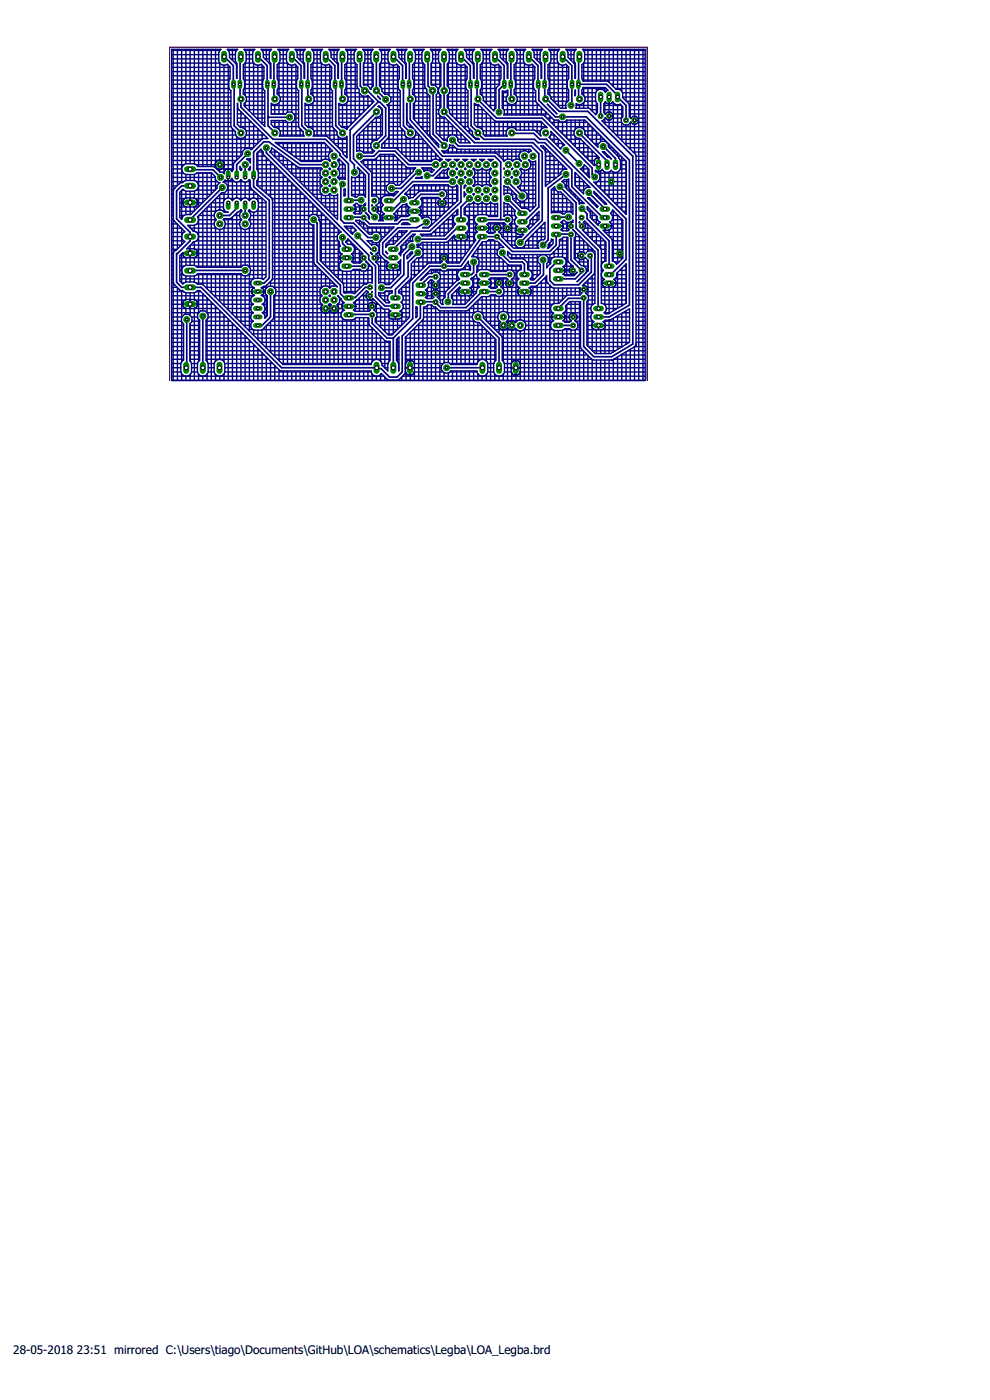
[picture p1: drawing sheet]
<svg xmlns="http://www.w3.org/2000/svg" width="297mm" height="420mm" viewBox="0 0 297 420" stroke-linecap="round" stroke-linejoin="round" font-family="sans-serif">
<defs><g id="words">
<g font-size="3.5">
<text x="4" y="406.4">28-05-2018</text>
<text x="23.1" y="406.4">23:51 mirrored C:\Users\tiago\Documents\GitHub\LOA\schematics\Legba\LOA_Legba.brd</text>
</g>
</g></defs>
<g fill="none" stroke="#000080" stroke-width=".42">
<path d="M51.5 18.9h14.5M51.5 17.7h14.1M51.5 16.4h14.1M51.5 15.1h14.5M52 14.8v99.4M53.2 14.8v40.9M54.5 14.8v40M55.8 14.8v34.4M57 14.8v34.3M58.3 14.8v34.4M59.6 14.8v35.2M60.9 14.8v35.2"/>
<path d="M62.1 14.8v35.2M63.4 14.8v35.2M64.7 14.8v34M65.9 14.8v.4M65.9 18.9v32.7M67.2 19.6v29.2M68.5 14.8v.3M68.5 19.6v39.8M68.5 15.1h2.5M68.9 16.4h1.7M69.3 17.7h1.3M69.7 14.8v3.3"/>
<path d="M70.6 18.9h.4M71 14.8v.3M71 19v4.5M71.1 19l-.5-.7v-2.5l.7-1h-3.1l.7 1v1.4l2.1 2.3v4M73.5 18.9h2.6M73.5 15.1h2.6M73.6 14.8v.4M73.6 18.9v9.8M73.9 17.7h1.9M73.9 16.4h1.9M74.8 14.8v18.5M76.1 14.8v.4"/>
<path d="M76.1 18.9v15.7M77.4 19.6v16.3M78.6 14.8v.3M78.6 19.6v17.5M78.7 15.1h2.4M79 16.4h1.8M79.5 17.7h1.3M79.9 14.8v3.3M80.8 18.9l.4 .1v4.5M81.1 19.5l-2.1-2.3v-1.4l-.6-1h3l-.6 1v2.5l.4 .7v4.5M81.2 14.8v.3M83.7 18.9h2.6"/>
<path d="M83.7 14.8v.4M83.7 18.9v9.8M84 17.7h2M84 16.4h2M85 14.8v19.4M86.3 14.8v.3h-2.6M86.3 18.9v14.7M87.5 19.6v14M88.8 14.8v.3M88.8 19.6v21.2M88.8 15.1h2.5M89.2 16.4h1.8"/>
<path d="M89.6 17.7h1.4M90.1 14.8v3.3M90.9 18.9h.4M91.3 14.8v.3M91.3 19v4.5M91.4 19l-.4-.7v-2.5l.6-1h-3.1l.7 1v1.4l2.1 2.3v4M93.8 18.9h2.6M93.9 14.8l-.1 .3h2.6M93.9 18.9v9.8M94.2 17.7h1.9M94.2 16.4h1.9M95.1 14.8v26"/>
<path d="M96.4 14.8v.4M96.4 18.9v21.9M97.7 19.6v21.2M98.7 14.8h3.1l-.7 1v2.5l.4 .7v4.5l-.1-4-2.1-2.3v-1.4zM99 14.8v.3M99 19.6v22.1M99 15.1h2.5M99.3 16.4h1.8M99.8 17.7h1.3M100.2 14.8v3.3M101.1 18.9h.4v4.6M101.5 14.8v.3"/>
<path d="M103.7 14.8h3.2l-.6 1v2.5l.2 .6 .6 .5v6.6l.7 .8v1.1l.9 1h1.4l.2-.2 1.9 1.8-8 8-.1 .4-.4-.4-1.1-.3-.9-.9v-6.3a1.66 1.66 0 0 0 2.5-.3 1.66 1.66 0 0 0-.7-2.4v-1.3l.4-.7v-2l-.4-.7v-4.2l.6-.5 .2-.6v-2.5zM104 18.9h2.6M104 14.8v.4M104 18.9v9.8M104.3 17.7h2M104.3 16.4h2M105.3 14.8v22.6M106.6 14.8v.3h-2.6M106.6 18.9v17.2M108.8 14.8h3.1l-.6 1v2.5l.7 1v6.5l-.7 1-1.2-1.3-1-.1v-6.4l.4-.7v-2.5zM109.1 14.8v.3M109.2 15.1h2.4"/>
<path d="M109.5 17.7h1.8M109.5 16.4h1.8M110.4 14.8v11M111.6 18.9l-2.5 .1v6.5M111.7 14.8v.3M111.7 19v7.1M114.2 18.9h2.6M114.2 14.8v.4l2.6-.1M114.2 18.9v7.2M114.5 17.7h1.9M114.5 16.4h1.9M115.5 14.8v13.5"/>
<path d="M116.7 14.8v.4M116.7 18.9v9.8M118 19.6v24.8M119 14.8h3.1l-.7 1v2.5l.5 .7-.1 4.5v-4l-2.1-2.3v-1.4zM119.3 14.8v.3M119.3 19.6v25.1M119.3 15.1h2.5M119.7 16.4h1.7M120.1 17.7h1.3M120.5 14.8v3.3M121.4 18.9h.4M121.8 14.8v.3"/>
<path d="M121.8 19v4.5M124 14.8h3.3l-.7 1v2.5l.2 .6 .6 .5v6.6l.7 .8v1.1l.9 .9v11.7l2.6 2.8 .1 .9-7.7-8.6v-4.5a1.63 1.63 0 0 0-.2-2.8v-1.3l.4-.7v-2l-.4-.7v-4.2l.6-.5 .3-.6v-2.5zM124.3 18.9h2.6M124.4 14.8v.4M124.4 18.9v9.8M124.7 17.7h1.9M124.7 16.4h1.9M125.6 14.8v22.6M126.9 14.8v.4l-2.6-.1M126.9 18.9v19.9M129.4 14.8v.3M129.5 15.1h2.4"/>
<path d="M129.8 17.7h1.8M129.8 16.4h1.8M130.7 14.8v11M132 14.8v.3M134.1 14.8h3.3l-.7 1v2.5a1.64 1.64 0 0 0 2.6 1l.8 .8v3.5l-.4 .7v2l.7 .9v10.7l1.4 1.6a1.63 1.63 0 0 0 1.8 2.1l.2 .2h-1l-7.9-7.9-.3-1.3-.4-.4v-3.6a1.69 1.69 0 0 0 0-2.8v-6.6l.6-.9v-2.5zM134.5 18.9h2.6M134.5 14.8v.3h2.6l-.1-.3M134.5 18.9v7.2M134.8 17.7h1.9M134.8 16.4h1.9M135.8 14.8v20.1M137 18.9v17.2"/>
<path d="M138.3 19.6v17.8M139.6 14.8v.3M139.6 19.6v19.1M139.6 15.1h2.5M140 16.4h1.7M140.4 17.7h1.3M140.8 14.8v3.3M141.7 18.9h.4M142.1 14.8v.3M142.1 19v4.5M142.2 19l-.5-.7v-2.5l.7-1h-3.1l.7 1v1.4l2.1 2.3v4M144.3 14.8h3.3l-.7 1v2.5a1.64 1.64 0 0 0 2.6 1l.8 .8v3.5l-.4 .7v1.1l-1.1 1.3v5.7l-.6 .9-3.2-3.2a1.62 1.62 0 0 0-.9-1.8v-1.3l.4-.7v-2l-.4-.7v-4.2l.6-.5 .3-.6v-2.5z"/>
<path d="M144.6 18.9h2.6M144.7 14.8v.4l2.5-.1M144.7 18.9v9.8M145 17.7h1.9M145 16.4h1.9M145.9 14.8v16.3M147.2 14.8v.4M147.2 18.9v13.4M148.5 19.6v13.1M149.5 14.8h3.1l-.7 1v2.5l.4 .7v4.5l-.1-4-2.1-2.3v-1.4zM149.7 14.8v.3M149.7 19.6v5.9"/>
<path d="M149.8 15.1h2.4M150.1 16.4h1.8M150.6 17.7h1.3M151 14.8v3.3M151.9 18.9h.3M152.3 14.8v.3M152.3 19v4.5M154.8 18.9h2.6M154.8 14.8v.4l2.6-.1v-.3M154.8 18.9v9.8M155.1 17.7h2M155.1 16.4h2"/>
<path d="M156.1 14.8v19.7M157.4 18.9v15.6M158.6 19.6v14.9M159.9 14.8v.3M159.9 19.6v14.9M160 15.1h2.4M160.3 16.4h1.8M160.8 17.7h1.3M161.2 14.8v3.3M162 18.9l.4 .1v4.5M162.4 19.5l-2.1-2.3v-1.4l-.7-1h3.1l-.6 1v2.5l.4 .7-.1 4.5M162.4 14.8v.3"/>
<path d="M164.6 14.8h3.3l-.7 1v2.5a1.64 1.64 0 0 0 2.6 1l.8 .8v3.5l-.4 .7v2l.4 .7v3.1l-.8 .9 .1 1.5h-1.7l-2.8-2.8a1.49 1.49 0 0 0-1-1.4v-1.3l.4-.7v-2l-.4-.7v-4.2l.6-.5 .3-.6v-2.5zM165 18.9h2.6M165 14.8v.3h2.6M165 18.9v9.8M165.3 17.7h1.9M165.3 16.4h1.9M166.2 14.8v15.7M167.5 14.8v.4M167.5 18.9v12.9M168.8 19.6v12.9M169.8 14.8h3.1l-.7 1v2.5l.5 .7-.1 4.5v-4l-2.2-2.3v-1.4zM170.1 14.8v.3"/>
<path d="M170.1 19.6v11.1M170.1 15.1h2.5M170.4 16.4h1.8M170.9 17.7h1.3M171.3 14.8v3.3M172.2 18.9h.4M172.6 14.8v.3M172.6 19v4.5M175.1 18.9h18.5M175.1 14.8v.4l18.5-.1M175.1 18.9v5.4M175.4 17.7h18.2"/>
<path d="M175.4 16.4h18.2M176.4 14.8v9.5M177.7 14.8v9.5M178.9 14.8v9.5M180.2 14.8v9.5M181.5 14.8v9.5M182.8 14.8v9.9M184 14.8v11.2M185.3 14.8v12M186.6 14.8v12.6M187.8 14.8v15.5M189.1 14.8v20.5"/>
<path d="M190.4 14.8v31.2M191.6 14.8v99.4M192.9 14.8v99.4M51.5 36.7h17.8M51.5 39.3h18.9M51.5 38h17.8M51.5 35.5h17.8M51.5 34.2h17.8M51.5 32.9h17.8M51.5 31.6h17.8M51.5 30.4h17.8M51.5 29.1h17.8"/>
<path d="M51.5 27.8h17.8M51.5 26.6h17.2M51.5 25.3h17.1M51.5 24h17.2M51.5 22.8h17.5M51.5 21.5h17.5M51.5 20.2h17.5M69.7 38.6v12.6M71 22.8h.1M71 21.5h.1M71 20.2h.1M71.1 23.5h-.1"/>
<path d="M71.2 36.7h4.3M71.2 35.5h3M71.2 34.2h1.8M71.2 32.9h.5M71.2 31.6h.1M71.9 38h4.9M72.3 33.5v4.7M73 27.8h6.4M73 22.8h6.2M73 21.5h6.2M73 20.2h6.2M73.3 31.6h6.1"/>
<path d="M73.3 26.6h5.6M73.3 24h5.6M73.4 25.3h5.4M73.6 30.8v1.3M73.6 34.8v4M73.8 39.3h4.2M73.8 30.4h5.6M73.8 29.1h5.6M74.4 32.9h5M74.8 36.1v8.5M75.7 34.2h3.7M76.1 37.3v6.9"/>
<path d="M76.9 35.5h2.5M77.4 38.6v4.4M78.2 36.7h1.2M78.6 39.9v1.8M79.4 27.2l-.6-.9v-2l.4-.7v-3.5l-.8-.8a1.64 1.64 0 0 1-2.6-1v-2.5l.7-1h-3.3l.7 1v2.5l-.3 .6-.6 .5v4.2l.4 .7v2l-.4 .7v1.3a1.65 1.65 0 0 1 .3 2.8v.6l6.2 6.3M79.4 27.2h.1M79.4 37.9l.1 .1M79.4 27.2v10.7M81.1 23.5h.1M81.1 22.8h.1M81.1 21.5h.1M81.1 20.2h.1"/>
<path d="M81.4 36.7h8.2M81.4 34.2h4.3M81.4 32.9h8.2M81.4 31.6h8.2M82 38h7.6M82.4 31.4v2.8M82.4 36.2v2M83.2 27.8h6.4M83.2 22.8h6.1M83.2 21.5h6.1M83.2 20.2h6.1M83.4 26.6h5.7"/>
<path d="M83.4 24h5.7M83.5 25.3h5.5M83.7 30.8v3.4M83.7 36.2v2.6M84 39.3h6.7M84 30.4h5.6M84 29.1h5.6M85 36.2v4.6M86.2 33.6h1.3M87.5 33.6l1 .9v1.4l-1 .9v4M88.1 34.2h1.5M88.5 35.5h1.1"/>
<path d="M89.6 27.2l-.6-.9v-2l.3-.7v-3.5l-.8-.8a1.64 1.64 0 0 1-2.5-1v-2.5l.6-1h-3.2l.6 1v2.5l-.2 .6-.6 .5v4.2l.3 .7v2l-.3 .7v1.3a1.65 1.65 0 0 1 .7 2.4 1.65 1.65 0 0 1-2.5 .3v3.2h4.2l.6-.6M89.6 27.2h.1M89.6 27.2v10.7l1.4 1.6 .2 1.3M90.1 38.6v2.2M91.3 22.8h.1M91.3 21.5h.1M91.3 20.2h.1M91.4 23.5h-.1M91.5 36.7h8.3M91.5 35.5h8.3M91.5 34.2h8.3M91.5 32.9h8.3"/>
<path d="M91.5 31.6h8.3M92.2 38h7.6M92.6 31.4v6.8M93.3 27.8h6.5M93.3 22.8h6.2M93.3 21.5h6.2M93.3 20.2h6.2M93.6 26.6h5.6M93.6 24h5.6M93.7 25.3h5.4M93.9 30.8v8M94.1 39.3h6.8"/>
<path d="M94.1 30.4h5.7M94.1 29.1h5.7M99.7 27.2l-.6-.9v-2l.4-.7v-3.5l-.8-.8a1.64 1.64 0 0 1-2.6-1v-2.5l.7-1h-3.3l.7 1v2.5l-.3 .6-.6 .5v4.2l.4 .7v2l-.4 .7v1.3a1.66 1.66 0 0 1 .7 2.4 1.66 1.66 0 0 1-2.5 .3v6.3l.9 .9a1.66 1.66 0 0 1 1.6 .8 1.66 1.66 0 0 1 0 1.8M99.7 27.2h.1M99.8 27.2v10.7l1.3 1.6a1.66 1.66 0 0 0 .9 1.9 1.66 1.66 0 0 0 2.1-.5v6.4l-1.1-1.1-.2-.6M100.2 38.6v4.4M101.4 22.8h.1M101.4 21.5h.1M101.4 20.2h.1M101.7 36.7h4.3M101.7 35.5h5.5M101.7 34.2h6.8"/>
<path d="M101.7 32.9h8.1M101.7 31.6h9.3M102.3 38h2.4M102.8 31.4v6.8M103.5 27.8h4.3M103.5 22.8h3.6M103.5 21.5h3.6M103.5 20.2h3.6M103.8 26.6h3.7M103.8 24h3.3M103.9 25.3h3.2M104 30.8v8"/>
<path d="M104.1 38.8v.1M104.3 30.4h7.8M104.3 29.1h6.5M107.8 28v6.9M108.7 39.3h6M109.1 25.3h2.9M109.1 24h2.9M109.1 22.8h2.9M109.1 21.5h2.9M109.1 20.2h2.9M109.1 28.9v4.7M109.1 38.9v6.9"/>
<path d="M110 38h4.7M110.4 28.7v3.6M110.4 37.6v8.3M111.1 26.6h.3M111.2 36.7h3.5M111.7 30v1.1M111.7 36.3v6.4M112.5 35.5h2.2M112.9 35.2v6.9M113.3 28.9l.9 .8M113.4 32l.3-.3 1 1.1v7.6l-1.6 1.7a1.65 1.65 0 0 0-1.8 1.3 1.65 1.65 0 0 0 1.1 1.9l-.6 .6h-2.6a1.65 1.65 0 0 0-2.2-.5v-4.5l5.8-5.7a1.65 1.65 0 0 0 1.8-1.3 1.65 1.65 0 0 0-1.2-1.9zM113.5 29.1h.1"/>
<path d="M113.9 25.3h5.5M113.9 24h5.6M113.9 22.8h5.9M113.9 21.5h5.9M113.9 20.2h5.9M114.1 29.7h.1M114.2 29.7h.1M114.2 32.3v.2M114.2 34.6v6.4M114.4 34.2h.3M114.4 32.9h.3M114.5 26.6h5"/>
<path d="M115 27.8h5.1M116.3 31.6h3.8M116.7 36.7h3.4M116.7 39.3h4.5M116.7 38h3.4M116.7 35.5h3.4M116.7 34.2h3.4M116.7 32.9h3.4M116.7 31.1v13.3M117.2 29.1h2.9M117.3 30.4h2.8M120.1 27.2l-.7-.9v-2l.4-.7v-3.5l-.8-.8a1.65 1.65 0 0 1-2.6-1v-2.5l.7-1h-3.3l.7 1v2.5l-.6 .9v6.6l.4 .4 .3 1.2 .9 .9h.9l.9 .9v1.3l-.9 .9h-.3l.6 .8v8.8l-2.2 2.3"/>
<path d="M120.1 27.2h.1M120.1 27.2v10.7l1.4 1.6a1.67 1.67 0 0 0 1.8 2.1 1.67 1.67 0 0 0 1.2-2.6l7.7 8.7M120.5 38.6v7.4M121.8 22.8h.1M121.8 21.5h.1M121.8 20.2h.1M122 36.7h.5M122 35.5h.1M122 34.2h.1M122 32.9h.1M122 31.6h.1M122.7 38h.9"/>
<path d="M123.1 37.4v.8M123.8 27.8h4.3M123.8 22.8h3.6M123.8 21.5h3.6M123.8 20.2h3.6M124 38.5l-1.1-.3-.9-.9v-6.3l.1 5.2 2.1 2.5M124 35.5h5M124 34.2h5M124 32.9h5M124 31.6h5M124.1 26.6h3.7M124.1 24h3.3"/>
<path d="M124.2 25.3h3.2M124.4 30.8v5.1M124.6 39.3h.1M124.6 30.4h4.4M124.6 29.1h4.4M125 36.7h4M126.2 38h2.8M127.3 39.3h1.7M128.2 28v12.3M129.4 25.3h2.9M129.4 24h2.9M129.4 22.8h2.9"/>
<path d="M129.4 21.5h2.9M129.4 20.2h2.9M129.4 25.5v-6.5l2.5-.1 .1 7.2M130.9 36.7h4M130.9 39.3h6.6M130.9 38h5.3M130.9 35.5h2.7M130.9 34.2h.8M130.9 32.9h.8M130.9 31.6h1.4M130.9 30.4h1.4M130.9 29.1h1.4"/>
<path d="M131.4 27.8h.3M131.4 26.6h.3M132 28.3v4.2M132 34.6v6.4M133.2 35.2v6.9M134.2 31.6h6.2M134.2 30.4h6.2M134.2 29.1h6.2M134.2 25.3h5.5M134.2 24h5.7M134.2 22.8h5.9M134.2 21.5h5.9"/>
<path d="M134.2 20.2h5.9M134.5 28.3v4.2M134.5 36.3v4.8M134.7 32.9h5.7M134.8 27.8h5.6M134.8 26.6h5.1M134.9 33.9h.1M135.1 34.2h5.3M135.8 37.6v2.9M136.4 35.5h4M137 38.9v2.2M137.6 36.7h2.8"/>
<path d="M138.9 38h1.5M140.2 39.3h1.3M140.8 38.6v1.3M142.1 22.8h.1M142.1 21.5h.1M142.1 20.2h.1M142.2 23.5h-.1M142.3 36.7h20.3M142.3 35.5h5.3M142.3 34.2h4M142.3 32.9h2.8M142.3 31.6h1.5"/>
<path d="M143 38h20.9M143.4 31.4v6.8M144.1 27.8h4.7M144.1 22.8h6.2M144.1 21.5h6.2M144.1 20.2h6.2M144.4 26.6h4.4M144.4 24h5.6M144.5 25.3h5.4M144.7 32.5v6.3M144.9 39.3h7.1M144.9 29.1h3.9"/>
<path d="M145.3 30.4h3.5M145.9 33.8v7M146.5 31.6h2.3M147.2 35.1v5.7M147.8 32.9h.5M148.4 36.3l13.9 .1 1.9 1.9a1.65 1.65 0 0 0-1.8 .6 1.65 1.65 0 0 0-.1 1.9l-2-1.7h-5.3a1.67 1.67 0 0 0-2.4-.6 1.67 1.67 0 0 0-.5 2.3M148.4 36.3l-4.8-4.9-1.3-.4v6.3l.9 .9a1.63 1.63 0 0 1 1.8 2.1l.6 .5h6.5M148.5 36.3v4.5M149.7 36.4v4.4M150.7 31.6h11.1M150.7 30.4h1.3M150.7 29.1h1.3"/>
<path d="M150.7 27.8h1.6M151 27.4v5.3M151 36.4v4.4M151.2 32.9h11.9M151.3 34.2h13.1M152.2 22.8h.1M152.2 21.5h.1M152.2 20.2h.1M152.3 27.1v1.5a1.66 1.66 0 0 0 .2 2.5 1.66 1.66 0 0 0 2.5-.5 1.66 1.66 0 0 0-.7-2.3v-1.3l.4-.7v-2l-.4-.7v-4.2l.6-.5 .2-.6v-2.5l-.6-1h3.2l-.6 1v2.5a1.64 1.64 0 0 0 2.5 1l.9 .8v3.5l-.4 .7v2l.6 .9 .2 3.5 5.2 5.2 1.4 .1M152.3 27.1a1.28 1.28 0 0 1-1.6 .2v5.1l.6 .6-.1 1.5 12 .1 15.1 15.1v-.2M152.3 27.1v1.6M152.3 30.8v3.7"/>
<path d="M152.3 36.4v2.4M153.5 31.4v3.1M153.5 36.4v1.8M154.3 27.8h6.4M154.3 22.8h6.2M154.3 21.5h6.2M154.3 20.2h6.2M154.5 26.6h5.7M154.5 24h5.7M154.7 25.3h5.4M154.8 30.8v3.7M154.8 36.4v2.4"/>
<path d="M155.1 30.4h5.6M155.1 29.1h5.6M156.1 36.4v2.7M157.4 36.4v2.7M158.6 36.4v2.7M159.9 36.4v2.7M160.8 39.3h1.4M161.2 31v3.5M161.2 36.4v3.3M162.4 23.5h.1M162.4 22.8h.1M162.4 21.5h.1"/>
<path d="M162.4 20.2h.1M162.4 32.3v2.2M162.4 36.6v2.2M163.7 33.5v1.6M163.7 37.8v.4M164.1 35.5h1.6M164.3 31.3l2.7 2.8M164.4 27.8h6.2M164.4 22.8h6.2M164.4 21.5h6.2M164.4 20.2h6.2M164.6 31.6h.1"/>
<path d="M164.7 26.6h5.6M164.7 24h5.6M164.8 25.3h5.4M165 32v.1M165 34.8v1.6M165.2 29.1h5.4M165.3 39.4l4.1 4.1h-.2l-1 .9v.3l-3.5-3.5a1.56 1.56 0 0 0 .6-1.8zM165.3 36.7h10.9M165.8 32.9h.1M166.1 30.4h4.3M166.2 33.3h.1M166.2 36v1.7"/>
<path d="M166.6 38h10.9M167.4 31.6h2.4M167.5 36v2.9M167.5 36l.6 .6h1.3l.6-.6M167.9 39.3h4.4M168.8 36.6v3.6M170 36h5.5l12.4 12.4v16l-9.7-9.7h.9l.9-.9v-1.3l-.9-1h-.5v-.4l.9 .4M170.1 36v5.5M171.3 36v6.7M172.6 27.1v1.6zM172.6 27.8h.1M172.6 22.8h.1"/>
<path d="M172.6 21.5h.1M172.6 20.2h.1M172.6 27.1v1.6M172.6 36v2.8M172.9 31.1l-.2 1.4h3.9l2.2 1.9v-.2M172.9 31.1h.1M172.9 31.6h6.4M173.9 31.4v1.1M173.9 36v2.2M174.6 27.8h4.2M174.6 22.8h19M174.6 21.5h19"/>
<path d="M174.6 20.2h19M174.9 26.6h7M174.9 24h18.7M175 26.3l-.4 .7v1.3a1.67 1.67 0 0 1 .7 2.3 1.67 1.67 0 0 1-2.4 .5M175 26.3h6.6l.8 .8-.8 .6a1.54 1.54 0 0 0-1.5-.9 1.54 1.54 0 0 0-1.4 1.2v2.2l.6 .9v2.7l-.5 .4M175 26.3h.1M175.1 26.3v2.4M175.1 30.8v1.7M175.1 36v2.8M175.4 39.3h3.3M175.4 30.4h3.4M175.4 29.1h3.3"/>
<path d="M176.4 26.3v6.2M176.4 37v4.2M177.2 32.9h2.1M177.7 26.3v7M177.7 38.2v4.3M178.5 34.2h.3M178.9 26.3v1.1M178.9 30.8v3.3M178.9 39.5v4.2M180.2 26.3v.5M181.1 36.7h5.4M181.2 32.9h5.7"/>
<path d="M181.2 31.6h5.3M181.5 26.3v1.1M181.5 30.8v3.3M181.5 35.6v1.5M181.6 35.5h.1M181.6 34.2h.1M181.6 34.2l.7-.5h.9l.7 .6v1l-.7 .7h-.9l-.7-.7-1 .9 10.2 10.5v56.7l-.3 .6M182.4 38h11.2M182.7 31.2l-.6-.2-.5-.5-.4 .6v2.7l.4 .4M182.7 30.4h.1M182.8 38.4l-.1-9.2 .1 2 .6-.2 .5-.5a1.48 1.48 0 0 0 2.2 .7l.8 .8v3.1l-.5 .4v1.2l.8 .8h1.2l.9-.9 .6 .7h1l.6-.7v-1l-.6-.7h-1l-.6 .7-.5-.5v-3.6l-2-2.2v-1.3a1.54 1.54 0 0 0-1.9-1.2l-2.7-2.5h-7.2l-.4-.7v-4.2l.6-.5 .2-.6v-2.5l-.6-1h18.8v99.4h-142.1v-99.4h14.8l-.7 1v2.5a1.64 1.64 0 0 0 2.6 1l.8 .8v3.5l-.4 .7v2l.7 .9v10.7l1.4 1.6a1.67 1.67 0 0 0 1.4 2.1 1.67 1.67 0 0 0 1.8-1.6 1.67 1.67 0 0 0-1.8-1.8l-.9-.9v-6.3l.3 1.7 8.9 8.9-1.8 .1M182.8 34.8h1.1"/>
<path d="M182.8 35.5h.1M182.8 34.2h.1M183.4 25.3h10.2M183.6 39.3h10M183.8 35.5h2.7M183.8 34.2h3.1M184 30.8v8.9M184.6 26.6h9M185.3 31.5v9.5M186.6 31.7v3.6M186.6 36.8v5.4M186.8 27.8h6.8"/>
<path d="M186.8 29.1h6.8M187.8 37.5v6M187.9 30.4h5.7M188.8 34.2h4.8M188.8 32.9h4.8M188.8 31.6h4.8M189.1 36.8v7.9M189.2 36.7h.2M189.2 35.5h.2M190.4 36.1h1.1M190.4 36.7h.1M190.4 35.5h.1"/>
<path d="M191.4 36.7h2.2M191.4 35.5h2.2M51.5 53.2h13.1M51.5 49.4h3.7M51.5 40.5h19.3M51.5 58.3h.5M51.5 59.6h.5M51.5 57h.5M51.5 55.8h1.6M51.5 54.5h3.6M51.5 52h3.5M51.5 50.7h3"/>
<path d="M51.5 48.2h13.8M51.5 46.9h20.7M51.5 45.6h21.2M51.5 44.3h24.5M51.5 43.1h25.8M51.5 41.8h27M52.4 56.5l-.4 .6v8.8l3.5 3.6-.7 .6-.3 .6M52.4 56.5h.1M54 58.3h9.3M54 59.6h1.5M54.5 57.1v8.7l-.5-.5v-7.6l.9-.9 .9 .6M54.5 51.1l.3 .6 1 .7"/>
<path d="M54.6 57h.5M55.2 49.4l.6-.3h2.5l.5 .3 .6 .6h4.7l1.9 1.7h.8l.5 .4a1.21 1.21 0 0 1 1.4-1.4M55.2 49.4l-.7 1.1M55.8 52.4v1.8M55.8 57.4v2.1M55.8 54.2l-1 .6-.8 .1-1.6 1.6M55.8 54.2h2.5M55.8 57.4h2.5M55.8 52.4h2.5M56.9 59.6h.2M57 52.4v1.8M57 57.4v3.3"/>
<path d="M58.3 54.2l.5 .2 .7 1.1M58.3 52.4l.8-.5h4.4l1.1 1.1 .1 3.9M58.3 52.4v1.8M58.3 57.4v2.1M58.6 59.6h3.4M58.9 49.4h11.1M58.9 57h5.7M58.9 54.5h6.3M59 52h4.6M59.5 56.1l-.2 .6-1 .7M59.5 55.8h5.6M59.6 51.9v10.1"/>
<path d="M60.9 51.9v8.8M62.1 51.9v7.6M63.4 51.9v6.3M64.6 53.9l.9 .9h.5M64.7 49.4h.1M64.7 50v.3M64.7 59.7v3.9M64.8 59.6h3M65 50.7h.3M65.9 50.7h.1M65.9 48.2h.1M65.9 54.8h.1"/>
<path d="M65.9 58.4v4.6M66 54.8l-.9 .8v.9l-7.9 7.9h-1.4l-.6 .2M66 58.3h11.3M66.5 50.7h1.6M66.5 48.2h4.4M67.1 54.5h3.3M67.1 52h.2M67.2 49.4h.1M67.2 50v2M67.2 54.4v.3M67.2 57.8v2.4M68.2 57h7.6"/>
<path d="M68.3 55.8h6.8M68.5 53.2h.1M68.5 52h.1M68.5 50.7h.1M68.8 50.7h1.2M69.1 59.6h1.3M69.7 53.9v6.3M70.5 48.6l-.5 .6v1.6l-.4 .7-.4-.6-.5-.2M70.5 48.6h.1M71 41v7M71 54.7v4.7M71.7 59.6h1.2"/>
<path d="M71.7 54.5h1.2M72 49.9l.6 .9-.3 .4-.3-.4zM72 50.7h.5M72.3 53.9a1.43 1.43 0 0 1-1.5 .8 1.43 1.43 0 0 1-1.2-1.2l-.2 .5a1.18 1.18 0 0 1-1.8 0l-.7 .7h.5l.9 .9v1.3l-.9 .9h-.9l-7.2 7.3 .2 .6M72.3 53.9a1.42 1.42 0 0 0 1.3 .8 1.42 1.42 0 0 0 1.2-.8M72.3 41.6v5.2M72.3 50.5v.7M72.3 53.9v6.3M73.6 41v3.7M73.6 54.7v4.7M73.8 40.5h5.5M74 47.8l1.1-.3v1.4l-.6-.9z"/>
<path d="M74.2 59.6h1.2M74.2 54.5h.9M74.6 50.7h.5M74.6 48.2h.5M74.8 53.9l.3 .4v1.9M74.8 47.7v.7M74.8 50.5v.7M74.8 53.9v6.3M75.1 49.9v.9l-.3 .4-.3-.4zM75.1 56.3l.2 .3M75.1 56.2v.1M75.3 56.6l4.5 3.9v22.6l-.8 .8-.6-.4h-2a1.45 1.45 0 0 0-1.2 1.5 1.45 1.45 0 0 0 1.1 1.4l-.3 .1"/>
<path d="M75.3 56.6h.1M76.1 57.3v2.1M76.8 59.6h1.9M77.1 49.4h5M77.1 54.5h10.1M77.1 50.7h6.3M77.1 48.2h3.7M77.1 46.9h2.4M77.3 55.8h11.1M77.4 45.7v5.5M77.4 53.9v1.9M77.4 58.4v1.8"/>
<path d="M77.4 45.6h1.5M77.5 53.2h8.4M77.5 52h7.1M78.6 41.7l-3.2 3.3-.4-.4h-1.3l-1 .9v.8l-2.2 2.3M78.6 45.3v11.6M78.6 59.5v24.2M78.7 57h11M78.9 45.6l.2 .8 23.3 23.3h-.3l-.9 .9v1.3l.6 .6 .1 1.1M78.9 45.6l-.6-.9-1.2 1.3v4.8l.4 .7v2l-.4 .8v1.3l4.2 3.6M79.9 41.1v.5M79.9 47.2v10.8M80.2 58.3h10.8"/>
<path d="M81 45.6h2.2M81.2 45.3v.5M81.2 48.5v10.6M81.3 59.2v.1M81.3 59.3l.3 .2M81.6 59.5h.1M81.6 59.5l.2 24.1-2 2.2-1.4 .6a1.17 1.17 0 0 1 .9 1.1 1.17 1.17 0 0 1-.9 1.1 1.41 1.41 0 0 1 1.1 1.3 1.41 1.41 0 0 1-.8 1.4M81.6 59.6h10.6M81.7 59.9h.1M82.3 46.9h2.6M82.4 45.1v1.9M82.4 49.8v36.8"/>
<path d="M83 43.1h14.6M83.5 48.2h3.2M83.7 42.8v.8M83.7 46v2.3M83.7 51v57.2M83.8 40.8a1.66 1.66 0 0 0 .1-1.8 1.66 1.66 0 0 0-1.6-.8l-.9-.9v-1.1h4.2l.6 .6 .1 4M83.8 40.8h7.4M83.8 40.8l.1 .1M84 40.5h7.1M84.7 44.3h14.1M84.8 49.4h3.6M85 42.8v1.7"/>
<path d="M85 46.9v2.7M85 52.3v57.1M86.1 50.7h10.5M86.3 42.8v2.6M86.3 47.8v3M86.3 53.6v55.8M86.5 45.6h12.6M87.4 52h8.6M87.5 42.8v3.6M87.5 48.8v3.3M87.5 54.8v54.6M88.2 46.9h10.4"/>
<path d="M88.6 53.2h8M88.8 42.8v4.5M88.8 49.7v3.7M88.8 56.1v53.3M89.9 54.5h6.1M90 48.2h6.6M90.1 42.8v5.4M90.1 50.4v4.3M90.1 57.4v52M91.2 55.8h5.4M91.2 40.8v.1M91.3 42.8v5.7"/>
<path d="M91.3 50.4v5.5M91.3 58.7v50.7M92.4 57h3.6M92.6 42.8v5.7M92.6 50.4v6.8M92.6 59.9v5.3M93.7 58.3h2.9M93.9 42.8v5.7M93.9 50.4v8.1M94 40.8v.1M94 40.8l4.2 .2 4.6 4.6M94.1 40.5h7.1"/>
<path d="M95 59.6h6.3M95.1 42.8v5.7M95.1 50.4v9.3M96.4 42.8v5.6M96.4 50.5v.4M96.4 53v.4M96.4 55.6v.4M96.4 58.1v2.9M96.6 50.7l-.6 .6v1.3l.6 .6M96.6 53.2l-.6 .6v1.4l.6 .6M96.6 50.7l-.3-.3-6.7-.1-8.1-6v.7l-.6 .5 20.4 20.4v-7.6M96.6 55.8l-.6 .5v1.4l1 1h1.4l.6-.6"/>
<path d="M97.7 43.2v4.6M97.7 58.7v3.6M98.7 53.2l.3 .2M98.7 55.8l.3 .2M98.7 50.7l.3 .2M98.7 53.2h.4M98.7 58.3h.4M98.7 55.8h.4M98.7 50.7h.4M98.7 48.2h.4M99 53l.1 .2M99 53l-.3 .2"/>
<path d="M99 55.6l.1 .2M99 55.6l-.3 .2M99 50.5l.1 .2M99 50.5l-.3 .2M99 58.1l.5 .6h1.4l.4-.4M99 44.4v1.4M99 47.9v.5M99 50.5v.4M99 53v.4M99 55.6v.4M99 58.1v5.4M99 41.8h5.1"/>
<path d="M99.1 53.2l-.1 .2M99.1 55.8l-.1 .2M99.1 50.7l-.1 .2M99.1 48.2a1.65 1.65 0 0 1-.5-1.7 1.65 1.65 0 0 1 1.2-1.2l-2.5-2.5h-14.7l7.8 5.7h5.9a1.65 1.65 0 0 1 2.7-.1M99.1 48.2l-.1 .2M100.2 58.7v6.1M100.3 43.1h3.8M101.3 48.2a1.6 1.6 0 0 1 0 2.5M101.3 50.7l.6 .6v1.3l-.6 .6M101.3 48.2l.4-.5 1.9 1.9v4.2l-1.5-.1-.2 .2-.6-.7M101.3 53.2h2.3M101.3 58.3h.1"/>
<path d="M101.3 50.7h2.3M101.3 48.2h.9M101.5 41v3.2M101.5 47.9v.5M101.5 50.5v.4M101.5 53v.4M101.6 44.3h2.5M101.9 49.4h1.5M101.9 52h1.7M102.8 41.6v3.9M102.8 48.7v5M102.8 45.6h1.3"/>
<path d="M103.2 56.8l.4-.1v2l-.4 .1zM103.2 58.3h.4M103.2 57h.4M103.6 46.9h.5M104 41v6.3M105.5 53.2h4.2M105.5 58.3h4.2M105.5 57h4.2M105.5 55.8h4.2M105.5 54.5h4.2M106.6 53.3v5.8M107 44.3h4.4"/>
<path d="M107 43.1h4.4M107 41.8h6.3M107.4 40.5h7.2M107.5 50.7h.2M107.8 40.1v5.1M107.8 50.8v7.7M107.9 51.1l-.6-.9 2.4 2.4v6.6l-.7-.7h-1.3l-.6 .6-1.6-.4v-5.6l.2 .2M107.9 52.4l-.9 .9M107.9 52h1.1M108.9 48.2h11M108.9 45.6h3.2M109.1 47.9v1.4"/>
<path d="M109.1 52v6.6M109.2 49.4h12M110.4 47.9v2.7M110.5 50.7h13.9M111.6 52h11.9M111.6 53.2h10.6M111.6 58.3h7.1M111.6 57h4.3M111.6 55.8h4.4M111.6 54.5h9.3M111.7 44.8v1.1M111.7 47.9v10.9"/>
<path d="M111.7 58.8l-.1-6.8-3.3-3.5 .9-.6h3.2l1.7-1.6h4l3.9 3.9 2.7 .2-.7 .7v.3l-4.1 4.2h-1.2l-.6-.6h-1.3l-.9 .9v1.3l.9 .9h1.3l.6-.6h.8l-1.3 1.3-2.6-.1a1.55 1.55 0 0 0-1.2 1.2 1.55 1.55 0 0 0 .6 1.6 1.51 1.51 0 0 0 .3 2.7l-.5 .4M111.7 58.8h1.2M112.9 58.8l.8 .8v1.2l-.9 .8 .7 .7v.9l-.4 .4 .9 .9v1.3l-.4 .4h1.5l-.3-.2M112.9 47.5v11.3M113.5 46.9h5.2M113.7 59.6h.8M114.2 46.3v19.9M114.4 44.3h14.8M114.5 43.3l.1 .1M114.6 43.4l-.2 1 4.6 .1 4 4h6.3a1.65 1.65 0 0 1 2.7-.1M114.8 43.1h13.3M115.5 42.4v2"/>
<path d="M115.5 46.3v12.5M116.1 41.8h10.9M116.7 40.5h4.9M116.7 46.3v8.8M116.7 58v.7M118 46.3v8.7M118 58.1v.7M119.3 47.5v8.1M119.3 57.5v.2M119.3 44.8h.1M120.1 45.6h10.2M120.5 48.7v6.2"/>
<path d="M121.4 46.9h10M121.7 58.3l.9 .9 .1 .4M121.8 41v6.3M121.8 50v3.6M121.8 57.9v.5M122.6 59.6h.1M122.7 57h9.1M122.7 48.2h6.9M123.1 41.6v6.9M123.1 50.4v2M123.1 56.6v2.8M123.9 55.8h10.8"/>
<path d="M124.4 41v7.5M124.4 50.4v.4M124.4 55.5v3.3M124.6 40.5h1.2M125.4 57.8h.1M125.6 40.3v8.2M125.6 53.3v.2M125.6 55.5v2.1M126.3 59.6h5.5M126.5 50.4h2.8l1 .6-.8 .8-.7-.6h-1.3l-.3 .3v-.4zM126.6 53.2l-1.7 .1-.2 .2h2l-.1-.5-.3 .3M126.8 50.7h2.8"/>
<path d="M126.9 41.7v6.8M126.9 50.4v.4M126.9 55.5v1.8M126.9 59.3v6.2M128.2 43.2v5.3M128.2 50.4v.8M128.2 55.5v1.8M128.2 59.3v5.8M128.4 40.5h.6M129.4 41.1v.6M129.4 44.6v3.8M129.4 50.5v1.3"/>
<path d="M129.4 55.5v1.8M129.4 59.3v8.3M129.5 41.8h.6M130.6 43.1h.8M130.7 42.4v.7M130.7 46v1.8M130.7 53.3v.2M130.7 55.5v1.8M130.7 59.3v7.1M130.8 53.2h3.9M131.6 40.5h7.1M131.8 48.2h.4"/>
<path d="M132 47.5v.9M132 52v1.5M132 55.5v1.4M132 59.7v.1M132.1 52h2M132.2 47.7h.1M132.2 47.7l.3 .1M132.5 47.8l.2 .1-.7 .5M132.5 47.8v.1M132.8 41.8h1.4M132.9 45.6h23.4M133.2 59.7l.6 .7v.9l-.7 .7h-1l-.7-.7v-.9l.7-.7-.5-.4h-5l-.4 .4a1.51 1.51 0 0 1-.2 2.4"/>
<path d="M133.2 56.9h-1.2l-.4 .4h-5.5l-2.2 2-1.2 .3M133.2 56.9l.8 .8v1.2l-.8 .8M133.2 45.4v.5M133.2 51.1v2.4M133.2 55.5v1.4M133.2 59.7v.1M133.3 59.6h4.1M133.3 57h4.1M133.8 47.9h1.5l-.8 .5zM134 58.3h3.4M134.3 50.7h.4M134.3 48.2h.4"/>
<path d="M134.5 50.5l-.9 .6h-.7l-2.4 2.4h3.9l.3-.3M134.5 50.5l.2 .2M134.5 44.8v1.1M134.5 47.9v.5M134.5 50.5v.4M134.5 53v.4M134.5 55.6v7.2M134.7 50.7a1.63 1.63 0 0 0 0 2.5M134.7 44.3h2M135.1 40.5l-.9 .9v1l-1.1-.3-2.2-2.2v-11.5l.5-.5v-1.4l-1-1-1-.1v-6.4l.4-.7v-2.5l-.7-1h3.1l-.6 1v2.5l.7 1v6.5a1.69 1.69 0 0 0 0 2.8v3.6a1.67 1.67 0 0 0-.6 1.9 1.67 1.67 0 0 0 1.7 1.1l7.7 7.7h-3.2l-.5-.6v-.9l-1-.9M135.8 43.6v2.3M135.8 56.2v5.4"/>
<path d="M136.3 47.9h1.5l-.8 .5zM136.8 50.7l.2 .2M136.8 53.2l.2 .2M136.8 53.2h.4M136.8 55.8h.4M136.8 50.7h.4M136.8 48.2h.4M137 44.7l-1-1.1h-.9l-.2-.2a1.65 1.65 0 0 1-.6 1.6 1.65 1.65 0 0 1-1.8 .2l.7 .7h15.5l2.5 2.5a1.62 1.62 0 0 1 2.6 0 1.8 1.8 0 0 1 2.6-.1 1.67 1.67 0 0 1-.3-2.5 1.67 1.67 0 0 1 2.5 0M137 44.7l22 .1 .5 .5-.9 .5M137 55.6l.4 .3v4.3l-8.9 8.2h-1.6l.3-.2 1.3 .1 1-1M137 53l.2 .2M137 50.5l.2 .2"/>
<path d="M137 50.5l-.2 .2M137 53l-.2 .2M137 55.6a1.61 1.61 0 0 1-2.6-.1h-10.2l-2.8 2.8h3.5M137 44.7v1.2M137 47.9v.5M137 50.5v.4M137 53v.4M137 55.6v4.9M137.2 50.7l-.2 .2M137.2 53.2l-.2 .2M137.4 41.8h2.6M138.3 40.1v2.8"/>
<path d="M138.3 44.8v1.1M138.8 47.9h1.5l-.7 .5zM139.3 57.6l.5 .7-.5 .8zM139.3 58.3h.5M139.4 50.7l.2 .2M139.4 53.2l.2 .2M139.4 53.2h.4M139.4 55.8h.4M139.4 50.7h.4M139.4 48.2h.4M139.6 55.6l-.3 .3v.6l.5-.7M139.6 55.6l.2 .2"/>
<path d="M139.6 53l.2 .2M139.6 50.5l.2 .2M139.6 50.5l-.2 .2M139.6 53l-.2 .2M139.6 41.4v1.5M139.6 44.8v1.1M139.6 47.9v.5M139.6 50.5v.4M139.6 53v.4M139.6 55.6v.4M139.6 58.1v.4M139.8 50.7l-.2 .2"/>
<path d="M139.8 53.2l-.2 .2M140.8 42.7v.2M140.8 44.8v1.1M141.4 47.9h1.5l-.8 .5zM141.5 40.5h.4M141.9 50.7a1.63 1.63 0 0 1 0 2.5M141.9 53.2a1.63 1.63 0 0 1 0 2.6M141.9 55.8l.2 .2M141.9 58.3l.2 .2M141.9 53.2h5.5M141.9 58.3h.4M141.9 55.8h.4"/>
<path d="M141.9 50.7h.4M141.9 48.2h.4M142.1 58.1l.2 .2M142.1 50.5a1.6 1.6 0 0 0 2.6 0M142.1 50.5l-.2 .2M142.1 56a1.64 1.64 0 0 1 2.6 0M142.1 58.1l-.2 .2M142.1 41v.2M142.1 44.8v1.1M142.1 47.9v.5M142.1 50.5v.4M142.1 53v.4"/>
<path d="M142.1 55.6v.4M142.1 58.1v.4M142.3 58.3l-.2 .2M142.5 54.5h4.3M142.5 52h4.3M142.7 41.8h1.1M143.4 41.6v.2M143.4 44.8v1.1M143.4 51.1v4.3M143.9 47.9h1.5l-.7 .5zM144.5 58.3l.2 .2M144.5 58.3h.4"/>
<path d="M144.5 55.8h.4M144.5 50.7h.4M144.5 48.2h.4M144.7 58.1l.2 .2M144.7 50.5a1.6 1.6 0 0 0 2.5 0M144.7 56a1.64 1.64 0 0 1 2.5 0M144.7 44.8v1.1M144.7 47.9v.5M144.7 50.5v5.5M144.7 58.1v.4M144.7 58.1l-.2 .2M144.9 58.3l-.2 .2"/>
<path d="M145.3 40.5h6.7M145.9 44.8v1.1M145.9 51.1v4.3M146.5 47.9h1.5l-.8 .5zM147 58.3l.2 .2M147 58.3h.4M147 55.8h.4M147 50.7h.4M147 48.2h.4M147.2 50.5l.2 .2M147.2 58.1l.2 .2M147.2 58.1l-.2 .2"/>
<path d="M147.2 44.8v1.1M147.2 47.9v.5M147.2 50.5v.4M147.2 53v.4M147.2 55.6v.4M147.2 58.1v.4M147.4 50.7a1.6 1.6 0 0 0 0 2.5M147.4 53.2a1.6 1.6 0 0 0 0 2.6M147.4 55.8l-.2 .2M147.4 58.3l-.2 .2M148.5 44.8v1.1M149.7 44.8v2"/>
<path d="M149.8 46.9h5.9M151 44.8v3.2M151.1 48.2h.4M151.2 53.2h.1M151.2 50.4v.3zM151.2 58.3h.1M151.2 57h2.3M151.2 55.8h.1M151.2 50.7h.1M152.1 40.8l.1 .1M152.3 44.8v3M152.3 56.2v1.8"/>
<path d="M153.2 58.3h1.5M153.4 53.2h.4M153.4 53.2l.1 .2M153.5 53l-.1 .2M153.5 53l.3 .2M153.5 44.8v3.3M153.5 50.7v.2M153.5 53v.4M153.5 57.1v1.5M153.6 50.7h.2M153.6 48.2h.4M153.8 53.2l-.3 .2"/>
<path d="M153.8 50.5l-.3 .4zM153.8 59.6h1.3M154.8 44.8v3M154.8 58.4v2.3M155.9 53.2h4.8M155.9 53.2a1.66 1.66 0 0 1-.6 2.9l1.1 1.2h.8l1 .9v1.3l-1 .9h-1.2l-1-.9v-.9l-2.4-2.4h-.6l-.8-.4M155.9 55.8h4.8M156.1 44.8v1M156.1 47.9v.2M156.1 50.7v.2M156.1 53v.4M156.1 55.6v1.3"/>
<path d="M156.1 50.7h.4M156.1 48.2h.2M156.2 57h4.5M156.5 54.5h4.2M156.5 52h4.2M157.4 44.8v.4M157.4 51.1v6.3M158.1 59.6h2.6M158.2 58.3h2.5M158.4 45.6h.4M158.6 47.9a1.74 1.74 0 0 1 .4 2.4 1.74 1.74 0 0 1-2.3 .5l-.4-.3-.3 .3a1.61 1.61 0 0 1-.1 2.4M158.6 47.9a1.58 1.58 0 0 0 2.1 .4v13.4l-1.7 1.8-.6-.8-.6-.2h-1.2l-2.8-2.7v-.9l-.9-.9h-1.3l-.4 .4v-2.6"/>
<path d="M158.6 44.8v1M158.6 47.9v.2M158.6 50.7v12.2M158.7 50.7h2M158.7 48.2h.1M159.3 49.4h1.4M159.9 48.5v14M162 40.5h.2M162.4 43.8v.2M162.8 44.3h.8M163.7 53.2h3.3M163.7 49.4h5"/>
<path d="M163.7 45.4l-1.5-1.6h.8l7.1 7h-.9l-1 .9v.6l-4.5 3.5M163.7 55.8h.1M163.7 54.5h1.7M163.7 52h4.5M163.7 50.7h6.3M163.7 48.2h3.7M163.7 46.9h2.5M163.7 45.6h1.2M163.7 44.4v11.4M165 41v.5M165 45.7v9.1M165.2 40.5h1.2"/>
<path d="M165.3 41.8h2.4M165.4 56.9l1.1-.8v.6l.9 .9h.8l3.7 3.7v3l-.7-.7h-1.3l-.6 .6h-.5l-.8-.4-2.6 .1zM165.4 58.3h3.6M165.4 59.6h4.8M165.4 57h1.4M166.2 40.4v2.3M166.2 47v6.8M166.2 56.3v7.5M166.6 43.1h2.4M167.5 41.6v2.4M167.5 48.2v4.7M167.5 57.6v6.2"/>
<path d="M167.9 44.3h.4M168.6 54.5l.7-.6 1.3-.2 .2 2.9 4.5 4.5-1.5 .1-.1-.9-4.1-4.1v-.8zM168.7 54.5h1.9M168.8 42.9v1M168.8 49.5v1.6M168.8 54.3v.3M168.8 58.1v6.1M169.1 40.5h3.2M169.6 55.8h1M170.1 53.9v2.8M170.1 59.4v4.2M170.4 57h.8"/>
<path d="M170.4 41.8h3.9M171.3 57.1v.9M171.7 58.3h.8M171.7 43.1h3.9M172.6 51.8l4.4 4.4h-1l-.9 .9v1.1l-2.5-2.6zM172.6 53.2h1.4M172.6 54.5h2.7M172.6 52h.2M172.6 41v3M172.6 51.8v3.9M172.6 58.4v.8M172.7 55.8h3.9"/>
<path d="M173 59.6h.8M173 44.3h3.8M173.9 41.6v3.7M173.9 53.1v3.8M173.9 59.7v1.5M174 57h1.2M174.1 50.6h.3l.9-.9v-.3l1.4 1.4 .2 2.5zM174.2 50.7h2.4M174.2 45.6h3.9M175.1 42.7v3.8M175.1 49.9v1.7M175.1 54.3v2.8"/>
<path d="M175.5 52h1.2M175.5 46.9h3.9M175.7 40.5h4.3M176.3 59.4h.6l2.5 2.5-.2 .4zM176.4 43.9v3.9M176.4 50.5v2.4M176.4 55.6v.6M176.4 59.4v.1M176.5 59.6h.6M176.8 53.2h.1M176.8 48.2h1.6M176.8 52.9h.1"/>
<path d="M177 41.8h4.3M177.7 45.2v3.9M178 49.4l1.6 .1v2M178.2 57.4l3.8 3.8h-.5l-3.3-3.2zM178.3 43.1h1.3M178.5 58.3h.6M178.9 46.5v1M178.9 49.4v.1M178.9 51.3v.2M178.9 54.7v.7M178.9 58.1v.6M179.3 54.5h8.6"/>
<path d="M179.3 55.8h8.6M179.5 51.5h.1M179.5 47.3a1.27 1.27 0 0 0-1.2 1.2v.9h1.3v-2.1M179.5 47.3h.1M179.5 52h8.4M179.5 47.3v4.2M179.5 50.7h.1M179.5 48.2h.1M179.6 51.5h.1M179.6 47.3h.1M179.7 47.3l-5.7-5.7a1.67 1.67 0 0 1-1.8-1.7 1.67 1.67 0 0 1 1.9-1.7 1.67 1.67 0 0 1 1.4 2.1l3.9 3.9v-.9l.9-.9h1.3l.9 .9v.7l3 3 .4 .8 .3 .5v2.2a1.55 1.55 0 0 1-1.2 1.2 1.55 1.55 0 0 1-1.6-.6 1.52 1.52 0 0 1-2.7-.3l-.4 .5M179.8 59.6h.6"/>
<path d="M180 53.2h7.9M180.2 40.8v1.7M180.2 51.3v5.4M180.2 59.4v.6M180.3 51.3l-.6 .2M180.6 57h7.3M180.7 45.5h.6l2.2 2.2-1.2-.6zM180.8 45.6h.6M181.5 42v.4M181.5 45.7v.6M181.5 51.6v6.4M181.8 58.3h6.1"/>
<path d="M182.1 46.9h.6M182.3 43.1h.2M182.8 43.3v.9M182.8 47v.2M182.8 51.6v7.6M182.9 44.3h.9M183.1 59.6h4.8M184 44.6v.9M184 51.6v8.9M184.1 45.6h1M184.9 40.5h8.7M185.3 45.8v1"/>
<path d="M185.3 51.6v10.2M185.4 46.9h1M186.1 50.7h1.8M186.1 48.2h1.5M186.2 41.8h7.4M186.2 49.4h1.7M186.6 47.1v15.9M187.4 43.1h6.2M187.8 48.4v15.9M188.7 44.3h4.9M190 45.6h3.6M190.8 53.2h2.8"/>
<path d="M190.8 49.4h2.8M190.8 58.3h2.8M190.8 59.6h2.8M190.8 57h2.8M190.8 55.8h2.8M190.8 54.5h2.8M190.8 52h2.8M190.8 50.7h2.8M190.8 48.2h2.8M190.8 46.9h2.8M51.5 76.1h.5M51.5 77.4h.5"/>
<path d="M51.5 60.9h.5M51.5 62.1h.5M51.5 71h3M51.5 72.3h3.6M51.5 68.5h2.9M51.5 79.9h.5M51.5 78.6h.5M51.5 74.8h1.6M51.5 73.6h2.9M51.5 69.7h3.6M51.5 67.2h1.6M51.5 65.9h.5"/>
<path d="M51.5 64.7h.5M51.5 63.4h.5M52.8 75.1l-.8 .8v9l.4 .6M52.8 75.1h.1M53.2 67.3v7.4M54 77.4h25.8M54 60.9h6.8M54 62.1h5.5M54 79.9h1.2M54 78.6h25.8M54 64.7h1.2M54 63.4h4.2"/>
<path d="M54.5 68.6v4.8M54.5 76.2v8.7M54.5 71.3l.3 .6 .7 .6-2.7 2.6M54.6 76.1h25.2M54.8 60.7a1.38 1.38 0 0 1 1.2-1.3h.9v2.7M54.8 76.1a1.36 1.36 0 0 0 1 1.2M54.8 60.7h.1M54.8 60.9a1.42 1.42 0 0 0 1 1.2M54.8 60.7h4.5M55.2 79.9l-.7 1M55.2 64.6l-.7 1.1M55.8 60.7v.2"/>
<path d="M55.8 62.1v2.3M55.8 75.9v.2M55.8 77.3v2.4M55.8 79.6l-.6 .3M55.8 79.6h2.5M55.8 77.3l.2 .1M55.8 62.1h.2M56.9 74.8h.2M57 60.9v3.5M57 67.6v.8M57 73.6v2.3M57 76.1v3.5"/>
<path d="M57.1 68.5h7.8M57.1 73.6h22.7M58.3 72.6h-.3l-2 2.1h.9v2.7M58.3 74.7h-1.2v2.7M58.3 74.7a1.36 1.36 0 0 1 1 1.2M58.3 77.3l-.3 .1M58.3 79.6l.9 .6h13.1M58.3 60.7v.2M58.3 62.1v1.2M58.3 67.6v1.8M58.3 72.6v2.1M58.3 75.9v.2"/>
<path d="M58.3 77.3v2.4M58.6 74.8h21.2M58.9 79.9h13.7M58.9 72.3h20.9M58.9 69.7h20.9M59 67.2h5.3M59.3 75.9h-4.5l-.8 .8v7.6l.9 .9 .9-.6M59.3 60.7a1.34 1.34 0 0 0-1.3-1.3h-.9v2.7M59.3 60.7h.1M59.3 60.9a1.32 1.32 0 0 1-1.3 1.2M59.3 75.9h.1M59.3 76.1a1.31 1.31 0 0 1-1 1.2"/>
<path d="M59.5 66.3l-.7 1.1-.5 .2h-2l1.7 1.8a1.59 1.59 0 0 1 1.5 1.3M59.5 71.3l-.2 .6-1 .7M59.5 71h20.3M59.5 65.9h5.4M59.6 64.7v15.5M59.7 64.7h4.6M60.9 63.5v16.7M61 63.4h3.9M62.1 62.2v18M62.2 62.1h4.9M63.4 60.9v19.3M63.5 60.9h3.6"/>
<path d="M64.7 65.7v.4M64.7 68.3v11.9M64.9 65.9a1.67 1.67 0 0 0-.2 2.5 1.67 1.67 0 0 0 2.4 0 1.67 1.67 0 0 0-.1-2.5M65.9 68.9v11.3M67 68.5h5.5M67 65.9h5.5M67 63.4h.6M67.2 62.9v.7M67.2 65.7v.4M67.2 68.3v11.9M67.6 67.2h4.3M68.5 63.7h-1.2a1.67 1.67 0 0 0-2.5-.3 1.67 1.67 0 0 0 .1 2.5"/>
<path d="M68.5 63.7h.1M68.5 65.6v14.6M69.7 60.2a1.43 1.43 0 0 0-1.4-.8 1.43 1.43 0 0 0-1.2 1.2v1.9l.2 .6 .9 .6M69.7 60.2a1.42 1.42 0 0 1 1.3-.8 1.42 1.42 0 0 1 1.3 .8M69.7 65.1v15.1M70.2 64.7h1.7M71 63.9v16.3M71.9 63.4h.6M72.3 62.9l.3 .4a1.62 1.62 0 0 0-.1 2.6M72.3 60.2a1.42 1.42 0 0 1 1.3-.8 1.42 1.42 0 0 1 1.2 .8M72.3 62.9l-.5 .6-.6 .2-1.8 1.8-2.1 .1-.3 .3M72.3 62.9v.7"/>
<path d="M72.3 65.7v.4M72.3 68.3v11.9M72.5 65.9a1.67 1.67 0 0 0-.2 2.5 1.67 1.67 0 0 0 2.5 0 1.67 1.67 0 0 0-.2-2.5M73.6 68.9v10.7M74.5 79.9h5.3M74.6 68.5h5.2M74.6 65.9h5.2M74.6 63.4h.6M74.8 60.2a1.43 1.43 0 0 1 1.5-.8 1.43 1.43 0 0 1 1.2 1.2v1.9a1.43 1.43 0 0 1-1.2 1.2 1.43 1.43 0 0 1-1.5-.8M74.8 62.9l-.3 .4a1.62 1.62 0 0 1 .1 2.6M74.8 62.9v.7M74.8 65.7v.4"/>
<path d="M74.8 68.3v11.9M75.2 67.2h4.6M75.2 64.7h4.6M76.1 63.7v20M77 63.4h2.8M77.4 62.9v20.6M77.5 60.9h2.3M77.5 62.1h2.3M81.8 76.1h12.4M81.8 77.4h12.4M81.8 60.9h11.7M81.8 62.1h13"/>
<path d="M81.8 71h12.4M81.8 72.3h12.4M81.8 68.5h12.4M81.8 79.9h13.2M81.8 78.6h12.4M81.8 74.8h12.4M81.8 73.6h12.4M81.8 69.7h12.4M81.8 67.2h11.4M81.8 65.9h10.8M81.8 64.7h11.4M81.8 63.4h14.3"/>
<path d="M92.6 66.6v42.8M93.9 61.2v3.2M93.9 67.5v41.9M95.1 64.7h2.2M95.1 62.5v2.2M95.1 80v29.4M95.7 65.9h2.9M96.1 77.4l7.9-.1-2.1 .1 .2 .6 .5 .5a1.52 1.52 0 0 0-.9 1.6 1.52 1.52 0 0 0 1.2 1.3h2.2l.9-.5h2.1l.4 .4h1.2l.8-.8v-1.2l-.9-.8 .2-.2 1.9 2v4.6l-1.3-.1M96.1 76.1h6.2M96.1 71h5.1M96.1 72.3h5.5M96.1 68.5h5"/>
<path d="M96.1 74.8h5.6M96.1 73.6h5.8M96.1 69.7h6M96.1 67.2h3.8M96.2 60.9h5.1M96.4 63.7v14.8M96.5 78.6h5.8M97.5 62.1h3.8M97.7 65v14.8M97.8 79.9h3.9M98.8 63.4h2.5M99 66.3v14.8"/>
<path d="M100.1 64.7h1.2M100.2 67.5v14.8M101.5 68.8v1.5M101.5 72.2v11.4M101.9 73.6l.2 .2a1.48 1.48 0 0 0 .5 2.4l-.5 .5-.2 .6M102.8 77.3v.1M103.3 67.9h2.4l1.2 1.3h-.2l-.9 .9v.3zM103.9 68.5h2.3M104 72.3h.9M104 67.9v.7M104 72.2v.7M105.1 69.7h1"/>
<path d="M105.3 62.7v.1M105.3 67.9v2M105.3 72.6v.8M105.3 77.3v.1M105.7 76.1h3.1M105.7 78.6h2.7M105.7 73.6h.5M106.1 77.3l-.3-.8-.4-.3a1.56 1.56 0 0 0 .9-1.9 1.56 1.56 0 0 0-1.9-1l-.7-.7 .6-1 4.6 4.6-1 .7v.9l.7 .7M106.4 74.8h1.1M106.6 62.1l.1 .6-2 .1h2l-.3 .8-.4 .3 .5 .3h1.7l.3-.3M106.6 62.1l-.6-.5 .8-.6h.3l.6 .7h.9l-.7 .6v.9l.7 .7M106.6 62.1h1.5"/>
<path d="M106.6 61.3v.8M106.6 62.7v.1M106.6 68.8v.5M106.6 73.9v5M107.7 67.2h1.8M107.8 61.7v2.5M107.8 66.1v1.3M107.8 75.2v3.7M108.1 63.4h-1.5v.8M108.5 78.5h.1M108.5 63.9h.1M108.9 68.5h9"/>
<path d="M109.1 77.4l-5-.1 2 .1-.3 .8-.4 .3 .6 .4h2.1l.4-.4M109.1 62.1h.1M109.1 61.6v1.2h-1.2M109.1 66.8v1.8M109.6 63.9l1.2 1.1v.8l-.3-.3v-.8zM109.7 61v.7l-.6-.1zM109.9 78.6h.1M110.1 67.7l-1.1-1h-.5l-.6-.6-1.2 .1 4.1 4.1h.7l.6-.6h1.3l1 .9v1.3l-1 .9h-1.3l-.6-.6h-1.3l1.3 1.4M110.1 67.7l.6 .5h7.5l-4.3 4.5v3.6l1.6 1.9 1.1 .6-.4 .3-.3 .7M110.1 67.7v.1M110.2 72.3h1.4M110.2 69.7h1.9"/>
<path d="M110.4 64.5v.1M110.4 68v1.9M110.4 72.2v.2M110.4 79v.1M110.5 64.7h.1M110.5 79.9h.8M111.4 76.1l.2 .3 .1-.2M111.4 76.1l-.2-.3 .5 .4M111.5 76.1h.1M111.5 73.6h.1M111.5 73.6l.2-.2h1.2l.8 .8v1.2l-.8 .8M111.6 61.5v.3z"/>
<path d="M111.7 61.6v.1M111.7 68.2v2M111.7 72.3v1.1M111.7 76.2v.1M112.3 62.8h1.2M112.3 62.8h.1M112.8 78.6h3.5M112.9 76.2l.6 .7v.9l-.9 .7 1 1.2v5.3l1.5-.2 .6 .6h1.1l3.4-3.4v-4l-.8 .8 .4 .3 .3 .7M112.9 61.6v.1M112.9 62.8h.1M112.9 68.2v1.5M112.9 72.8v.6"/>
<path d="M112.9 76.2v.1M112.9 77.4h.1M112.9 78.4v.4M113 76.1h.9M113 73.6h.9M113.3 62.1h1.2M113.3 63.4h1.2M113.5 69.7h3.1M113.6 79.9h4.3M113.7 60.9h.8M113.7 74.8h.2M113.9 65.9h.9"/>
<path d="M114 64.7h.8M114 72.3h.1M114.2 68.2v2.2M114.2 72.1v.1M114.2 76.8v8M114.4 71h1M114.7 77.4h-2.4M114.8 64.6l-.2 .6h2.1l-2.1 .1 .2 .7M115.5 65.2v.1M115.5 68.2v2.7M115.5 78.1v7.1M115.8 73.3l4-4h2.4l-4 4h-1.3l-.6 .2-.5 .7z"/>
<path d="M115.8 75.4l.4 .7zM115.8 73.6h.5M115.9 79.8h2v1.4M115.9 79.9h4.2M115.9 80l.3 .7 .5 .4M115.9 79.8h.1M115.9 79.9v.1M116.2 76.1h.1M116.7 68.2v1.4M116.7 72.4v1M116.7 79.8v.1M116.8 72.3h2.4"/>
<path d="M118 65.2v.1M118 68.2v.2M118 71.1v2.2M118 79.9v4.3M118 79.9h2.2M118.1 71h2.3M118.6 65.9h.6M118.6 64.7h4M118.9 63.4h5.4M119.3 63v2.8M119.3 69.8v2.4M119.3 79.8v.1"/>
<path d="M119.4 69.7h2.3M119.7 76.1h.6M119.7 78.6h.5M120.1 79.8h.1M120.1 79.9v.1M120.1 79.8h-2.1v1.4M120.1 80l-.3 .7-.5 .4M120.1 62.1h2.5M120.3 74.8h1.2M120.5 61.7v3.3M120.5 67.3v.1M120.5 69.3v1.6"/>
<path d="M120.5 73.6v2.1M120.6 73.6h1.4M120.6 67.2h2M120.9 66.9h1.4l.7 .5h-2.5zM121.8 61.3v3.7M121.8 66.9v.5M121.8 69.3v.3M121.8 72.4v2.1M121.9 72.3h1.9M122.1 77.4h.4M122.1 76.9l1.3-1.3h.4v.4l-1.7 1.7zM122.3 63.5l.3 .7 .4 .3-.3 .1"/>
<path d="M122.3 63.3h.1M122.3 63.4v.1M122.3 63.3h2l-2 .1M122.7 62.1l-.7-1-.3 .3h-.9l-2.7 2.8 .5 .4 .2 .6-2 .1h2l-.4 .9h.5l1.1-1.1 2.3-.1 .4-.4M122.7 62.1l.3 .2-.6 .4-.1 .6M122.9 76.1h.8M123.1 63.3v.1M123.1 71.1v1.4M123.1 75.9v.9M123.2 71h.7M123.4 79.9h4.2M123.8 70.3h.8l-.8 .8 .1 1.4h-1l-.9 .9v.9l-1.6 1.6-.2 .9-.5-.7a1.54 1.54 0 0 0 .4-2.1z"/>
<path d="M123.9 78.6h8.6M124.4 70.3v.3M124.4 78.2v4.9M124.4 63.4h9.5M125.2 73.6h16.5M125.6 63.3v.1M125.6 73.3v1M125.6 77.4v4.4M126 64.6l.7 1.1 .6-.6h1.2l1 .9M126 62.1l-.3 .2 .5 .4 .2 .6M126 77.4h12.9M126 62.1h9.3"/>
<path d="M126 64.7h6.5M126.4 63.3h-2l2 .1M126.4 63.3h.1M126.4 63.4v.1M126.4 63.5l-.3 .7-.4 .3 .3 .1M126.6 74.8h14.2M126.7 60.9h9.9M126.9 68.4h.1M126.9 70.3v.5M126.9 72.7v7.9M126.9 76.1h12.9M126.9 76.5l-.9 .9h-.8l-1.8 1.7-.1 4.5-3.7 3.7v.6a1.54 1.54 0 0 1 1.3 1.1 1.54 1.54 0 0 1-.6 1.7 1.52 1.52 0 0 1-.3 2.7l.4 .3 .3 .7"/>
<path d="M128.2 68.3v.1M128.2 70.3v.5M128.2 72.7v6.6M129.3 65.9h1.9M129.4 72.7v6.2M129.4 70.2h.1M129.5 67.2h.3M129.9 69.7h4.5M130.7 69v1.8M130.7 72.7v6.2M131.3 68.5h4.4M132 60.9h.1"/>
<path d="M132 61.9v3.3M132 67.8v3M132 72.7v6.2M132.6 60.9v1.1M132.7 67.2h3.9M133.2 60.9h.1M133.2 61.9v2.1M133.2 66.7v4.1M133.2 72.7v4.7M134 78.6h4M134 65.9h2M134.5 65.5v4.1"/>
<path d="M134.5 72.4v6.5M134.6 72.3l-.7 .4h-7.3l-.6 .6h-.9l.1 1h.8l.9 .9M134.6 72.3h8M135.4 64.7h1.2M135.8 64.3v4.1M135.8 71.1v7.8M135.9 71h6.4M136 68.2l-2.7 2.6h-6.7l-.5-.5 3.3-.1M136 68.2h.1M136.2 71.1a1.26 1.26 0 0 0 1.2 1.2M136.6 67.2a1.53 1.53 0 0 1-.6-1.7 1.53 1.53 0 0 1 1.4-1.1v-1.6l-7.9 7.4-.1 .6M136.6 67.2l-.6 1"/>
<path d="M136.7 63.4h.7M137 63.1v1.4M137 71v.1M137 72.2v6.7M138.3 72.3v-1.3h-2.1l.1-.4-1.7 1.7M138.3 71.1v7.1M139.3 63.4h10M139.5 79.9h1.7M139.6 62.2v2.3M139.6 71v.1M139.6 72.2v4.3M139.6 79.8v1.1"/>
<path d="M139.7 62.1h9.6M140 67.2a1.51 1.51 0 0 1-.3 2.7l.5 .4 .2 .7h-2v1.3M140 69.7h3M140 67.2h3M140 64.7h3M140.4 71.1a1.26 1.26 0 0 1-1.2 1.2M140.4 78.6h.1M140.7 65.9h1.6M140.8 61.2v13.5M140.8 79.6v1.4M141.2 79.9l-.7-.6v-.9l-1.4 2-.5 .4M141.2 79.9v1.2l-.5-.2h-2.2l-.6 .2"/>
<path d="M141.9 60.9h.4M142.1 60.6a1.6 1.6 0 0 0 2.6 0M142.1 60.6l-.9 .6h-.6l-1.3 1.3v1.9a1.53 1.53 0 0 1 1.3 1.1 1.53 1.53 0 0 1-.6 1.7M142.1 60.6v12.3M142.1 76.2v.8M142.2 76.1h7M142.6 68.5l.3 .8 .4 .3-.3 .1M143 69.7a1.52 1.52 0 0 0-.3 2.4l-4.9 6.8h-3.5l-.5-.4 .6-.7v-.9l-.7-.7h-.9l-.7 .7v.9l.6 .7-.5 .4-3.8 .2-5.4 5.3-.1 10.8-5.3 5.3h-1.1l-3.9-3.9v-1.1l.5-.4M143 64.6l.6-.2h2.2l.5 .2M143 64.6a1.55 1.55 0 0 0 0 2.6M143 67.2l.3 .1-.5 .5-.2 .6 2 .1h-3.9M143.1 77.4h7"/>
<path d="M143.1 79.9v1.9l.5-.7 .6-.2h2.2l.9 .6h4.6l.4-.5h1.2l.8 .9v1.1l-.8 .9M143.1 79.9h13.3M143.1 74.8h6.5M143.4 61.2v3.3M143.4 68.4v.1M143.4 74.4v3.3M143.4 79.6v1.8M143.7 78.6h7.9M144 73.6h6.4M144.5 60.9h.4M144.7 60.6a1.6 1.6 0 0 0 2.5 0M144.7 60.6v3.8"/>
<path d="M144.7 72.7v8.2M145.9 61.2v3.3M145.9 68.4v.1M145.9 72.5v8.4M146.3 72.3l.4-.3h1.4l.4 .4h.8l1.8 1.9h-1l-.9 .9v1.3l3.5 3.1h3.6l.1 1.3-.7 .2M146.3 72.3l-1.5 .2-3.3 4.5h1.3l.9 1v1.3l-.6 .6M146.3 67.2l-.3 .1 .6 .5 .1 .6-2 .1h10.1v-.9M146.4 72.3h2M146.4 69.7h2M146.4 67.2h5.1M146.4 64.7h2.9M146.7 68.5l-.2 .8-.5 .3 .3 .1"/>
<path d="M147 60.9h.4M147.2 60.6a1.58 1.58 0 0 0 2.1 .4v4h-2.6l-.4-.4M147.2 60.6v4.4M147.2 66.9v3.1M147.2 72v9.4M148.5 61.2v3.8M148.5 66.9v.6M148.5 68.5h.1M148.5 69.5v.1M148.5 72.4v9.1M149.1 67.3v1.2M149.7 69.6l.6-.7v-.9l-.7-.7h-1l-.7 .7v.9l.7 .7-.5 .4h-1.4l-.4-.3"/>
<path d="M149.7 66.9v.6M149.7 68.5h.1M149.7 69.5v.1M149.7 72.9v1.7M149.7 77v4.5M149.8 69.7l5 .1v2M150.6 71h5.9M151 66.9v4.5M151 74.1v.2M151 78.1v3.4M151.2 65v-4.3l.4 .5h.9l2.1 2a1.54 1.54 0 0 0 .4 2.1 1.51 1.51 0 0 0 .3 2.7l-.5 .4-.2 .6M151.2 60.9h.1"/>
<path d="M151.2 62.1h2.3M151.2 65h.1M151.2 64.7h.3M151.2 63.4h3.3M151.2 65l.5-.5h1.2l.8 .8v1.2l-.9 .9 .7 .6v.9l-.7 .7h-1l-.7-.7v-.9l.6-.6-.5-.5h-4.5l-.4 .3M151.9 72.3h2.6M152.3 61.2v3.3M152.3 68.5v4.2M152.3 76.5v.1M152.3 79.4v1.6M152.3 76.1h.7M153 77.4h8.4"/>
<path d="M153 67.2h1.5M153 64.7h1.5M153.1 73.6h1.5M153.5 62.2v3M153.5 66.7v7.3M153.5 76.4v1.3M153.5 79.6v1.4M153.7 65.9h.8M154.6 69h.1M154.6 69.2h.1M154.6 69h2.1v1.4l-1.5-.2-.6-1M154.8 65.1v.4"/>
<path d="M154.8 69v.2M154.8 73.7v.8M154.8 76.4v1.3M154.8 79.6v17M154.9 60.9h5.8M156.1 60.4v1.6M156.1 69v.2M156.1 70.4v.8M156.1 74.4v.1M156.1 76.4v1.3M156.1 79.6v1.4M156.2 62.1h4.1"/>
<path d="M156.7 69.7h.1M157.4 60.3v2.2M157.4 73.7v.8M157.4 76.4v1.5M157.5 73.6h3.9M158 72.3h4M158.1 78.6h3.3M158.3 79.9h3.8M158.6 67.6v.9h.4M158.6 71.6v2.9M158.6 76.4v4.6M158.9 67.2h1.4"/>
<path d="M158.9 63.4h.1M159 66.1l2.7-2.7v2.4l-3 2.9-.6-.7a1.43 1.43 0 0 0 .9-1.9zM159.2 71h4.3M159.2 65.9h2.4M159.9 65.3v2.3M159.9 70.3v4.2M159.9 76.4v7.6M160.5 69.7h3M160.5 64.7h1.2M161.2 64v2.3M161.2 69.1v5.4M161.2 76.4v6.6"/>
<path d="M161.4 78.6l.7 .8v2.6l-2 2h-.7l-.3-.3M161.4 77.3v1.3M161.8 68.5h1.7M162.3 76.4l-.9 .9M162.4 67.8v4.2M162.4 76.4h.1M163 67.2h.5M163.2 67l.3-.3v4.9l-.3 .4h-.9l-.9 .9v1.3l.3 .3h-7.6l-3.6-3.6v-.5l-.8-.8M163.2 67l-5.6 5.6v.8l-.9 1h-1.3l-.9-1v-1.3l.9-.9h.9l.8-.8h-.3v-1.2h-2.2M163.2 67h.1M163.6 76.4l.9 .9M163.7 76.4v.1"/>
<path d="M164 79.9h.4M164.5 77.4h1.3M164.5 77.3v1.3M164.5 78.6h.7M164.5 73.6h1M165 72.9v1.2M165 76.4v2.9M165.4 72.3h.5M165.4 71.8l.5 .1v1.3l-1.3 1.3h-.4l.3-.3v-.9l.8-.7zM165.4 60.9h6.1M165.4 62.1h6.5M165.4 63.4h6.5"/>
<path d="M165.7 76.1h4.7M165.8 77.3a1.52 1.52 0 0 0-.6 1.7l-1.2 1.4v-1.3l.5-.5M165.8 77.3l.6-.2h2.2l.6 .2M166.2 75.5v1.7M167 74.8h3.4M167.5 67.8v.1M167.5 74.3v2.8M167.9 72.3h2.5M167.9 73.6h2.5M168.8 68.5l-.5 .5 .5 .3M168.8 66.4v.8h1.5M168.8 67.8v.1"/>
<path d="M168.8 68.5v.8M168.8 71.4v5.8M168.8 68.5h1.5M169 66.1h.1M169 66.1l-.7 .6 .5 .5 .2 .6h-2.1l2.1 .1-.2 .6M169 66.1h.3l.6 .6h.9l-.6 .7v.9l.6 .6-.4 .4h-1.6M169.2 77.3a1.52 1.52 0 0 1 .7 1.5 1.52 1.52 0 0 1-1 1.2l.5 .5 .2 .6M169.2 77.4h1.2M169.2 79.9h2.7M169.9 78.6h.7M170.1 66.7v2.6M170.1 71.2v11.5"/>
<path d="M170.2 67.8h1.1M171.3 66.7l.6-.6v.6zM171.3 60.7v3M171.3 66.6v1.3M171.3 79.4v.7M171.3 67.2h.1M172 80h-.5l-.7 .7v.9l.7 .7h.9l.7-.6-.9 1h-2.7l-.3-.3M172.3 76.1h1.2M172.3 77.4h1.2M172.3 72.3h3M172.3 74.8h5.5M172.3 73.6h4.3"/>
<path d="M172.6 69.6h.1M172.6 71.1v6.8M172.7 71h1.3M172.7 69.7h.1M172.7 69.8l-.8-.9 6.6 6.6v15.6a1.55 1.55 0 0 0-1.2 1.2 1.55 1.55 0 0 0 .6 1.6M172.7 69.8v1.2l-.4 .4v6.2l2.1 2.1h.7l.8 .9v1.1l-.8 .9M173.3 76.7h1.2M173.3 78.6h3.2M173.8 60.9h1.2M173.8 66.6v.3zM173.9 66.7v.1M173.9 70.8v4.9"/>
<path d="M173.9 76.7v.1M173.9 77.7v1.5M174.5 76.1h.1M174.5 77.4h.1M174.5 75.5v2.4M175.1 60.9v.2M175.1 66.7v.1M175.1 67.8v.1M175.1 68.9v.5M175.1 72.1v3.6M175.1 77.7v2.1M175.2 79.9h1.3"/>
<path d="M175.5 69.7h3.4M175.5 76.1h.2M175.5 77.4h.2M175.5 68.5h2.1M175.5 67.2h.8M175.7 67.8l-1.2 .1M176.2 62l3 3a1.51 1.51 0 0 0 .9 1.7l-.7 .9-2.3-2.3v-1.3l-.9-1.2zM176.2 62.1h.1M176.4 62.2v.8M176.4 67.3v3.4M176.4 73.4v2M176.4 78.1v3.2"/>
<path d="M176.8 71h3.3M176.8 63.4h.8M177.1 64.7h1.8M177.7 60.2v.5M177.7 63.5v2.3M177.7 68.6v3.3M177.7 74.7v.7M177.8 60.9h.6M177.8 65.9h1.5M178 72.3h3.4M178.4 79.9h.1M178.4 78.6h.1"/>
<path d="M178.4 76.1h.1M178.4 77.4h.1M178.5 77.3v-1.2l-.9-.8h-1.2l-.8 .9-.6-.7h-1l-.7 .7v1l.7 .7h1l.6-.6 .9 .8v3.2l-3.4 3.2 2-1.9M178.5 77.3l-.3 4.9-3.4 3.5h.8l.7 .7v1l-.6 .6 .9 .8v1.2l-.5 .5v13.1l2.5 2.5h4.6l5.7-3.4v-10l-5.6 3.2M178.9 61.4v.6M178.9 64.7v2.4M178.9 69.8v3.4M179 62.1h.3M179 67.2h.6M179.3 73.6h2.5M180.2 71.1v3.4M180.4 74.8h1.4"/>
<path d="M180.4 76.1h1.4M180.4 77.4h1.4M180.4 74.9v16.2a1.52 1.52 0 0 1 1.5 1 1.52 1.52 0 0 1-.6 1.8M180.4 74.9l-5.6-5.9 .9-.7v-.9l-.7-.7 .5-.4 6.3 6.4v5.7l-.7 .2M180.4 79.9h.1M180.4 78.6h.7M181.1 60.9h.6M181.1 78.6l-.7 1M181.4 68.5h.1M181.4 69.1h-.4l2.7 3v6.3l.7 .2M181.5 60.7v.5M181.5 72.4v6"/>
<path d="M181.6 69.7h5.3M182.8 67.8v.1M182.8 69v1.9M182.9 71h4M183.4 68.5l-.8 .6h-1.1v-1.3h2.1l-.2-.6-.5-.5a1.52 1.52 0 0 0 .3-2.7l.6-1 3.1 3.1v11.4l-1.9 1.8-.6-.7M183.4 68.5l.2-.6h-2.2l.1 1.7M183.4 68.5h3.5M183.4 67.2h3.5M183.7 65.9h3M183.7 64.7h1.8M183.7 63.4h.5M183.7 76.1h3.2"/>
<path d="M183.7 77.4h3.2M183.7 72.3h3.2M183.7 74.8h3.2M183.7 73.6h3.2M184 63.2v15.2M184.4 60.9h3.5M184.4 78.6h1.3M185.3 64.5v14.5M185.7 62.1h2.2M186.6 65.8v12M186.9 63.4h1M187.2 79.9h.7"/>
<path d="M187.8 79.2v11.9M190.8 76.1h2.8M190.8 77.4h2.8M190.8 60.9h2.8M190.8 62.1h2.8M190.8 71h2.8M190.8 72.3h2.8M190.8 68.5h2.8M190.8 79.9h2.8M190.8 78.6h2.8M190.8 74.8h2.8M190.8 73.6h2.8"/>
<path d="M190.8 69.7h2.8M190.8 67.2h2.8M190.8 65.9h2.8M190.8 64.7h2.8M190.8 63.4h2.8M51.5 92.6h4.5M51.5 87.5h3.6M51.5 88.8h10M51.5 95.1h3.1M51.5 85h.5M51.5 98.9h3.6M51.5 81.2h.5"/>
<path d="M51.5 86.2h1.6M51.5 97.7h3.6M51.5 96.4h3M51.5 93.9h8.1M51.5 91.3h5.4M51.5 90h4M51.5 83.7h.5M51.5 82.4h.5M52.4 85.5l1.6 1.6 .8 .1 1 .7M52.4 85.5h.1M53.2 86.3v27.9M54 81.2h.5"/>
<path d="M54 83.7h22M54 82.4h1M54.5 81.6l.7 1 .6 .2M54.5 87.2v8M54.5 96.6v11.9M54.6 85h.5M54.8 91.3h4.5M54.8 91.1h.1M54.8 91.3v.1M54.8 91.1h4.5M54.8 91.4a1.42 1.42 0 0 0 1 1.2M55.8 82.8v1.8"/>
<path d="M55.8 87.8v2.1M55.8 91.1v.2M55.8 92.6v1.7M55.8 84.6h2.5l.9 .7 1.7 .1 24 24h26.5a1.63 1.63 0 0 1 1.8-1.6 1.63 1.63 0 0 1 1.4 1.9l1.8 1.6v-2.1l.6-1v-5.8l-1.5-.1-4.7-4.7-.1-2.1-.2-.2h-3.7l-1 .7h-2.3a1.52 1.52 0 0 1-1.2-1.3 1.52 1.52 0 0 1 1-1.6l-.5-.5M55.8 82.8h2.5M55.8 87.9h2.5M55.8 89.9h1.1v2.7h-1.1M55.8 89.9a1.42 1.42 0 0 0-1 1.2M56.9 92.6h.2M56.9 90h.2M57 97.1l.6-.6v-1.3l-.9-.9h-1.3l-.9 .9v1.3l.6 .6v11l-.6 .5-.2 .6v2.4M57 98.9h2.9"/>
<path d="M57 97.7h2.9M57 82.8v1.8M57 87.9v3.2M57 91.3v3.4M57 97.1v11.3M57.1 91.3h7M57.5 95.1h1.8M57.6 96.4h2.3M58.1 92.6h7.2M58.3 89.9h-1.2v2.7h1.2M58.3 87.9l.9-.7h.7l24 24 27.5 .1v.3M58.3 89.9a1.36 1.36 0 0 1 1 1.2"/>
<path d="M58.3 82.8v1.9M58.3 87.8v2.1M58.3 91.1v.2M58.3 92.5v21.7M58.6 90h4.2M58.9 87.5h1.4M58.9 85h16.3M59 82.4h13.6M59.3 91.1h.1M59.3 91.3v.1M59.3 91.4a1.36 1.36 0 0 1-1 1.2M59.6 82.1v3.2"/>
<path d="M59.6 87.2v6.7M59.6 95.8v12.7M60.9 82.1v3.3M60.9 88.1v5.2M61.7 86.2h14.3M61.8 98.9h9.9M61.8 97.7h8.6M61.8 96.4h7.4M62.1 93.9h4.5M62.1 82.1v4.6M62.1 89.4v4.5M62.1 95.8v12.7"/>
<path d="M62.4 95.1h5.5M63 87.5h16.6M63.4 82.1v5.8M63.4 90.7v23.5M64.3 88.8h11.7M64.7 82.1v7.1M64.7 91.9v16.5M65.5 90h9.7M65.9 82.1v8.4M65.9 93.2v14.7M66.8 91.3h9.2M67.2 82.1v9.6"/>
<path d="M67.2 94.5v14M68.1 92.6h7.1M68.5 82.1v10.9M68.5 95.7v18.5M69.3 93.9h6.7M69.7 82.1v12.2M69.7 97v17.2M70.6 95.1h4.6M71 82.1v13.4M71 98.3v15.9M71.9 96.4h4.1M72.3 82.1v14.7"/>
<path d="M72.3 99.5v14.7M72.3 82.1h-13l-1 .7M72.3 80.2l.6-.6h1.3l.9 .9v1.3l-.9 .9h-1.3l-.6-.6M73.2 97.7h2M73.6 82.7v15.4M74.4 98.9h1.6M74.5 82.4h5.3M74.8 82.1v17.3M75.1 81.2h4.7M76 91.3a1.4 1.4 0 0 0-.8 1.3 1.4 1.4 0 0 0 .8 1.3M76 93.9a1.4 1.4 0 0 0-.8 1.2 1.4 1.4 0 0 0 .8 1.3M76 86.5a1.19 1.19 0 0 0 0 2"/>
<path d="M76 88.5l.3 .1a1.41 1.41 0 0 0-1.1 1.3 1.41 1.41 0 0 0 .8 1.4M76.1 86.3v.2M76.1 87.5h.1M76.1 88.5v.3M76.1 99v1.6M77.4 87.5h.1M77.4 99.1v2.8M78.6 86.3v.2M78.6 87.5h.1M78.6 88.5v.3M78.6 99v4.2M78.7 88.8h1.5"/>
<path d="M78.7 91.3a1.4 1.4 0 0 1 .8 1.3 1.4 1.4 0 0 1-.8 1.3M78.7 98.9h33.5M78.7 86.2h1.5M78.7 93.9h1.5M78.7 91.3h1.5M78.7 83.7h.5M79.5 92.6h.7M79.5 95.1h.3M79.5 90h.7M79.9 85.7v.9M79.9 88.5v6.5M79.9 97.8v6.6"/>
<path d="M80 97.7h30.9M80.2 88.8l-.6-.6v-1.3l.9-1h1.3l.9 1v1.3l-.6 .6M80.2 88.8v5.9l-.7 .8a1.38 1.38 0 0 0-.8-1.6M80.6 85h19.5M81.2 84.4v1.5M81.2 96.5v9.2M81.3 96.4h29.4M81.7 83.7h17.1M81.8 81.2h14.5M81.8 82.4h15.8M82.1 86.2h14.5M82.1 92.6h15.5v1.4"/>
<path d="M82.1 88.8h14.5M82.1 88.8l-.1 6.9-3.1 3.2-.5 .2h-2a1.43 1.43 0 0 1-1.2-1.2 1.43 1.43 0 0 1 .8-1.5M82.1 95.1h20.4M82.1 93.9h15M82.1 91.3h14.5M82.1 90h13.9M82.4 88.5v18.5M82.7 87.5h13.3M96.4 93.1l-.1-.5h5.3l-.1 .5M96.4 93.1l.5 .7 .7 .2M96.4 92.1l-.1 .4M96.4 81.3v5.1"/>
<path d="M96.4 88.6v.4M96.4 91.1v.9M96.4 92.5v.1M96.4 93.2v16.2M96.6 88.8l-.6 .6v1.3l.8 .8M96.8 91.5l-.4 .6M96.8 91.5h.1M97.6 94h.1M97.6 93.9h.1M97.7 82.5v3.4M97.7 92.6v16.8M98.3 93.9h1.3"/>
<path d="M98.6 91.5h.1M98.6 91.5l.4 .5M98.7 88.8h.4M98.7 86.2h.4M98.7 88.8l.3 .2M98.7 91.3h.4M99 91.1l.3 .4M99 91.1l-.4 .4M99 93.2l-.6 .6-.7 .2v-1.5h2.5v1.5M99 86.4l.5-.5 1.7 .1-7-7.2v-11.3h-.7l-.9-.9v-1.3l.9-.9h1.3l.9 .9v.8l.4 .7v11.4l6.8 6.9 .2 2.6 .2 .3 2.5-.1 .5 .2M99 86.4l-.6-.5h-1.4l-1 .9v1.4l.6 .6M99 93.2l.5 .6 .6 .2"/>
<path d="M99 88.6l.1 .2M99 88.6l-.3 .2M99 83.8v2.6M99 88.6v.4M99 91.1v.9M99 92.5v.1M99 93.2v16.2M99 81.2h3.3M99.1 88.8l-.1 .2M99.3 91.5l-.3 .5M99.3 91.5h.1M100.1 94h.1"/>
<path d="M100.2 93.9h.1M100.2 85.1v.8M100.2 92.6v16.8M100.3 82.4h11.4M100.8 93.9h1.7M101.1 91.5h.1M101.1 91.5l.4 .6M101.3 88.8h.1M101.3 88.8l1 .9M101.3 88.8l.6 .6v1.3l-.8 .8M101.3 91.3h1.4M101.5 88.9v.1"/>
<path d="M101.5 91.1v.9M101.5 92.5v.1M101.5 93.2v16.2M101.5 92.1l.1 .4M101.6 83.7h10.1M101.9 90h.6M102.3 89.7h.1M102.3 89.7l.3 .6 .7 .5-.5 .5M102.6 92.1l.2 .5M102.6 91.9h.1M102.6 92v.1M102.6 91.9h2l-2 .1"/>
<path d="M102.7 92.6l-2.4-.1v1.5a1.38 1.38 0 0 0 1.2-.9M102.8 91.3l-.2 .6M102.8 81.3v3.6M102.8 90.5v.8M102.8 91.9v.1M102.8 92.6v.8M102.8 95.5v13.9M102.8 85h7.5M103.1 87.5h3.9M103.1 86.2h5.1M104 81.4v6.5M104 91.9v.1"/>
<path d="M104 96v13.4M105.3 81.3v6.6M105.3 91.9v.1M105.3 96v13.4M105.7 81.2h2.7M106.3 88.1h.1M106.6 92.6l-.6 .5 .5 .3h4.2l.4-.3M106.6 92.6h4M106.6 90.5v.8h4M106.6 80.9v7M106.6 91.9v.1M106.6 92.6v.8"/>
<path d="M106.6 95.5v13.9M106.7 91.9h-2l2 .1M106.7 91.9h.1M106.7 92v.1M106.7 92.1l-.1 .5M106.8 90.2h.1M106.8 90.3l-.8 .5 .4 .3 .3 .8M106.8 90.2l3.2-3 .5 .5-.6 .6v1l.6 .7h1l.3-.4 3.1 3 1.6 .2M107.2 90h5.1M107.8 80.9v5.8M107.8 89.4v4M107.8 95.3v14.1"/>
<path d="M108.4 88.8h2.6v1.2M109.1 81.3v4.1M109.1 88.1v5.3M109.1 95.3v14.1M109.7 87.5h.6M109.9 81.2h1.8M110.4 80.6v4.3M110.4 87.6v.2M110.4 88.8h.1M110.4 89.8v3.6M110.4 95.3v14.1M110.4 84.8l-.4 .5-.9 .1-2.7 2.7"/>
<path d="M110.5 91.9h2.3M111.1 93.1h.1M111.1 93.1l-.6-.7v-.9l.7-.7h.9l.7 .7v.9l-.6 .7M111.5 87.7l.2-.1v.2zM111.7 89.8v2.2M111.7 98.4v10.1M111.7 91.3h.1M112.2 93.1h.1M112.2 93.1l.9 .8v1.2M112.6 96.4h9.1M112.7 92.6h2.2M112.7 91.3h.9"/>
<path d="M112.9 90.7v3M112.9 95.2v1.7M112.9 99.7v8.2M113 95.1h3.7v5.4M113 93.9h3.7M113.6 87.8l1.5 .1 .6-.6 2-.1v.7a1.54 1.54 0 0 0-1.4 1.1 1.54 1.54 0 0 0 .6 1.7l-.1 .2h-.9l-2.3-2.3zM113.6 81.2h6.6M113.6 83.7h4.9M113.6 82.4h6.2M113.6 97.7h6.8M113.8 88.8h2.6M114.2 87.9v1.3"/>
<path d="M114.2 91.9v6.3M114.9 98.9h4.3M115 90h1.4M115.3 85h2M115.5 87.6v2.9M115.5 92.8v6.7M115.5 87.5h2.2M116.5 92.8l.7 .6-.5 .4M116.5 92.8h.1M116.5 94.4h2.1v1.4h-.9a1.26 1.26 0 0 1-1.2-1.2M116.5 94.6h4.2M116.5 94.4h.1"/>
<path d="M116.5 94.6h.1M116.7 81.1l.4 .1M116.7 93.8l-.2 .6M116.7 81.1v4.3M116.7 87.3v1M116.7 90.5v.4M116.7 93v.8M116.7 94.4v.2M118 94.4v.2M118 95.8v4.3M118.6 95.1h.1M119.3 81.1v1.9"/>
<path d="M119.3 94.4v.2M119.3 95.8v3M119.3 81.1l-.4 .1M119.6 87.5h3.3M120.5 93v.9h2.4M120.5 86.3v2M120.5 90.5v.4M120.5 94.4v.2M120.6 86.2h2.3M120.7 94.4h-2v1.4h.8a1.27 1.27 0 0 0 1.2-1.2M120.7 94.4h.1M120.7 94.6h.1"/>
<path d="M120.8 92.6h2.1M120.8 88.8h2.1M120.8 91.3h2.1M120.8 90h2.1M121.8 85.1v11.2M121.9 85h1M122.9 95.1h-2.4v2.5M123.1 83.8v.6M123.1 99.8v14.4M123.2 83.7h.5M123.4 81.2h2.9M123.4 82.4h1.6"/>
<path d="M123.9 98.9h21.9M124.4 98.5v15.7M124.8 92.6h.4M124.8 92.1l.4 .1v2.8l-.4 .3zM124.8 95.1h.2M124.8 93.9h.4M125.2 97.7h19.4M125.6 97.3v16.9M126.5 96.4h15.8M126.5 83.7h.3M126.7 96.2h.1M126.9 83.3v.3"/>
<path d="M126.9 88.1v.1M126.9 96v18.2M127.1 92.6h4M127.1 95.1h14.6M127.1 93.9h15.2M127.7 82.4h.4M128.2 87.5h1.5M128.2 88.8h1.5M128.2 82v.3M128.2 86.7v.8M128.2 88.1v.1M128.2 88.8v.8"/>
<path d="M128.2 91.8v22.4M128.3 88.1h.1M128.3 88.2h.1M128.3 88.1h-2l2 .1M128.3 88.2l-.2 .6-.5 .5 .5 .3h1.7l.3-.3M128.4 91.5h.1M128.4 91.5l-.5 .5-.8 .2-.2 3.7-5.3 5.3v10.6l-2.3 2.3M128.4 85h1.3M128.4 86.2h1.3M129 81.2h3.5M129.4 80.9v1.2M129.4 84v5.6"/>
<path d="M129.4 91.5v22.7M129.5 85.6h2.4M129.5 88.1h2.4M130.1 84.5l-.5-.5h-.4l-.8 .8a1.49 1.49 0 0 1-.8 2.2l.4 .3 .3 .8M130.1 84.5h.1M130.1 89.3h.1M130.2 84.5l-.7 .6v1l.7 .7h1l.7-.7v-1l-.7-.6M130.2 89.3l-.7-.7v-.9l.7-.7h1l.7 .7v.9l-.7 .7M130.7 80.9v.7M130.7 85.6v2.6M130.7 92.2v22M130.7 87.5h.1"/>
<path d="M130.7 86.2h.1M131.2 84.5h.1M131.2 89.3h.1M131.7 87.5h2.1M131.7 88.8h1.8M131.7 85h4.6M131.7 86.2h3.3M132 80.9v1.4M132 83.8v6.1M132 93.3v20.9M132.1 90h.7M132.1 83.7h5.8"/>
<path d="M132.1 82.4h5.1M132.6 91.3h.3M133.2 81.3v8.2M133.2 93.3v15.6M134 81.2h3.9M134.5 80.9v5.9M134.5 93.3v15.5M135.5 88.8h6.5M135.8 80.9v4.6M135.8 88.2v1.5M135.8 93.3v16.1M135.8 91.3h3.7"/>
<path d="M136 90h4.8M136.5 87.5h6.5M137 80.9v3.3M137 87v4.4M137 93.3v16.1M137.5 87.6l.2 .6 .6 .5M137.8 86.2h.1M137.9 83.7l-.8 .5-3.4 3.4-.2 1.6-.7 .7 .2 1.5h-.4l-.5-.5v-.8l-.8-.8M137.9 81.1a1.55 1.55 0 0 0 0 2.6M137.9 86.3l.3 .1-.4 .3-.3 .8h2v1.3M138.3 80.9h-4l-.5 .4h-1.1l-.5-.4h-2.9l-3.2 3.2h.3l1.8-1.8 1.4-.2 .5-.5h1.2l.8 .9v1.2l-.8 .8M138.3 88.7l.4 .1"/>
<path d="M138.3 80.9v.1M138.3 87.5v.1M138.3 88.7v2.7M138.3 93.3v16.1M138.5 80.9h-.2M138.6 80.8l-.1 .1M139.6 87.6v3.6M139.6 93.3v16.1M140.8 87.5v.1M140.8 88.7v1.3M140.8 92.7v16.7M140.9 88.7l-.4 .1"/>
<path d="M140.9 92.6h24.3M141.3 83.7l1.7-1.4a1.43 1.43 0 0 0 .9 1.5l-.4 .3-.3 .8M141.3 83.7a1.52 1.52 0 0 1-.3 2.7l.4 .3 .3 .8h-2.1v1.3M141.3 86.2h2.3M141.3 83.7h2.3M141.7 87.6l-.2 .6-.6 .5M141.9 85h3.3M142.1 83.2v5.5M142.1 91.4v2.7M142.1 96.2v13.2M142.2 91.3h23.6M142.7 82.6h.1"/>
<path d="M142.9 82.4h.1M143.1 81.2h.5M143.2 85.1l.2 .5 .5 .5a1.49 1.49 0 0 0-.9 1.7l-3.6 3.6h-3.6l.2-1.5-.5-.5v-.9l2.4-2.2M143.2 84.9h.1M143.2 85v.1M143.2 84.9h2l-2 .1M143.4 83.5v.8M143.4 84.9v.1M143.4 85.6v.8M143.4 90.1v3.4M143.4 96.8v11.7M143.5 90h25.2"/>
<path d="M144.5 93.9h5.4M144.7 84.9v.1M144.7 89v5.1M144.7 97.8v10.1M145 95.1h4.4M145.4 85h9.6M145.9 84.9v.1M145.9 89v7.3M145.9 99v9.4M146 96.4h3.9M147 88.8h2M147 81.2h5.2"/>
<path d="M147 86.2h2M147 83.7h5.2M147.2 84.3l.2 .6M147.2 83.5v.8M147.2 84.9v.1M147.2 85.6v.8M147.2 88.6v9M147.3 97.7h3.7M147.4 84.9h-2l2 .1M147.4 84.9h.1M147.4 85v.1M147.4 85.1l-.2 .5-.5 .5 .6 .5h1.4l.5-.5"/>
<path d="M148.5 83.4v3.2M148.5 88.5v10.3M148.6 98.9h1.8M149.2 86.1h.1M149.2 86.1l-.6-.7v-.9l.7-.7h.9l.7 .7v.9l-.6 .7M149.6 97.8a1.36 1.36 0 0 0 1.4 1.3M149.6 97.7h4v1.4l1.1-.6M149.6 97.6h1.4v10.9M149.6 97.6h.1M149.6 97.7v.1M149.7 83.4v1.6M149.7 88.9v5.2"/>
<path d="M149.7 96.2v.9M149.7 97.6v.1M149.7 98.3v1.8M150.3 86.1h.1M150.3 86.1l.9 .8v1.2l-.9 .8h-1.1l-.5-.4h-1.4l-.9 .5h-1.9l-4.5 4.3h-8l-1.4-1.2h-.5l-.6-.6h-1.1M150.5 88.8h19.5M150.5 86.2h5.2M151 98.9h.1M151 83.4v3.4M151 88.2v5.3M151.1 97.7h2.4M151.2 87.5h22.9"/>
<path d="M151.6 98.9h1.4M152.1 96.4h.9M152.1 93.9h13.7M152.3 98.3l-.6 .6-.6 .2v-1.5h2.5v-1.3l1.1 .5a1.67 1.67 0 0 1 2.5-.4 1.67 1.67 0 0 1 0 2.5 1.67 1.67 0 0 1-2.5-.3M152.3 98.3l.3 .4 .8 .4M152.3 97.1l-.4-.5a1.68 1.68 0 0 0 .4-2.6 1.68 1.68 0 0 0-2.6 0 1.68 1.68 0 0 0 .5 2.6l-.6 1M152.3 83.8v.1M152.3 85h.1M152.3 86v8.1M152.3 96.2v.9M152.3 97.6v.1M152.3 98.3v15.9"/>
<path d="M152.3 83.9l-.4-.5h-4.6l-.6 .4 .5 .5M152.3 83.9h.1M152.4 83.9l-.7 .6v.9l.7 .7h1l.7-.7v-.9l-.6-.6M152.7 95.1h14.8l-2.1 .1 .2 .6 .5 .5-.3 .1M152.9 85v1.1M153.4 99.1h.1M153.4 96.3h.1M153.4 96.3l-.8 .3-.3 .5M153.5 83.9h.1M153.5 96.3v2.8M153.5 98.9h.1M153.5 96.4h.1"/>
<path d="M153.5 83.8v.1M153.5 85h.1M153.5 86v11.6M153.5 97.7v11.1M153.6 81.2h2.1M153.6 83.7h2.1M154.1 98.9h.9M154.1 96.4h.9M154.3 82.4h.7M154.7 98.5v.1M154.8 98.7v15.5M155.3 87.6l.2 .6 .6 .5"/>
<path d="M155.7 83.7a1.55 1.55 0 0 0 0 2.6M155.7 86.3l.3 .1-.4 .3-.3 .8h2v1.3M155.7 81.1a1.55 1.55 0 0 0 0 2.6M156.1 88.7l.3 .1M156.1 87.5v.1M156.1 88.7v7.3M156.1 99.3v14.9M157.2 98.9h8.6M157.2 96.4h8.6M157.4 87.6v9M157.4 98.7v15.5M157.7 97.7h7.5"/>
<path d="M158.6 87.5v.1M158.6 88.7v25.5M158.7 88.7l-.4 .1M159.1 81.2h3M159.1 86.2h6.6M159.1 83.7h1.3M159.4 87.6l-.1 .6-.6 .5M159.7 82.4h2M159.9 85.9v28.3M161.2 85.7v28.5M161.9 85h2.5M162.4 84.4v29.8"/>
<path d="M163.2 83.7h.8M163.7 83.2v31M165 85.6v28.6M165.8 99l.6 .2h2.2l.6-.2M165.8 96.4a1.56 1.56 0 0 0 0 2.6M165.8 91.3a1.56 1.56 0 0 0 0 2.6M165.8 93.9l.3 .1-.4 .3-.3 .8M166.2 86.4v4.7M166.2 95.1v.1M166.2 99.1v15.1M167.5 86.4v4.7M167.5 99.2v15"/>
<path d="M167.6 81.2h4.4M168.8 81.1v.1M168.8 86.4v3.6M168.8 95.1v.1M168.8 99.1v15.1M169.2 93.9a1.47 1.47 0 0 0 .5-2.1l1.3-1.3h3.2v13.7l3.4 3.7 6.3 .1 6.6-4M169.2 93.9l-.3 .1 .5 .5 .2 .6M169.2 98.9h2M169.2 96.4h2M169.2 93.9h5M169.2 82.4h3.3M169.6 81.1h.1"/>
<path d="M169.6 81.2v.1M169.6 81.1h-2l2 .1M169.6 81.3l-.2 .5-.5 .5 .3 .1M169.9 92.6h4.3M170 88.7l4-.1 .6-.6-.6-.6v-1l-8.3-.1-1.5-1.5-.2-2.1-2.9 3.1-1.7 .1-.7 .5 .6 .4 .1 .7h-2v1.3M170 88.7l-2.3 2.4h-1.3l-.6 .2M170.1 86.4v2.3M170.1 91.4v5.3M170.1 98.6v15.6M170.2 91.3h4M171.3 81.2h.1M171.3 82.2v.5"/>
<path d="M171.3 86.4v2.2M171.3 90.5v3.6M171.3 95.1h.1M171.3 96.1v.2M171.3 99v15.2M171.4 96.2l-.5 .5h-1.4l-.3-.3M171.4 96.2h.1M171.4 96.2l-.6-.6v-1l.7-.6h.9l.7 .6v1l-.6 .6M172 82.3v-2.3l-1.6-1.8v-6.8l-.2-.2h-1.2l-.4 .5-.7 .2-.2 2.2-2.5 2.3h-11.7l-1.2-.9-.1 1.1 1.1 1.1 4 .1 1 1.3v1.8a1.54 1.54 0 0 1 1.4 1.1 1.54 1.54 0 0 1-.6 1.7M172 94v1.1M172.5 96.2h.1M172.6 96.2l.8 .9v1.2l-.8 .8h-1.2l-.5-.5h-1.4l-.3 .4"/>
<path d="M172.6 82.2v.1M172.6 86.4v2.2M172.6 90.5v3.6M172.6 95.1h.1M172.6 96.1v.2M172.6 99v15.2M172.7 98.9h1.5M172.7 96.4h1.5M173.4 97.7h.8M173.9 83.8v.1M173.9 86.4v2.2M173.9 90.5v23.7"/>
<path d="M174 86.9h2.3M174 83.7h.1M174.2 95.1h-6.6l2 .1-.2 .6-.5 .5 .3 .1M175.1 82.6h.1M175.1 82.5v.1M175.1 85.3v1.6M175.1 86.2h.1M175.2 82.4h.1M175.5 85h3M175.9 81.2h.6M176.1 92.6h1.1M176.1 95.1h1.1"/>
<path d="M176.1 98.9h12.8M176.1 97.7h3.4M176.1 96.4h1.8M176.1 93.9h1.8M176.1 91.3h1.8M176.1 87.5h2.4M176.1 86.2h2.4M176.4 84.1v4.6M176.4 90.1v13.8M176.5 88.8h2M176.5 90h2M176.8 83.7h1.7"/>
<path d="M177.5 97.7h4.2M177.5 97.6h2v1.3M177.5 97.8l.2 .5M177.5 97.6h.1M177.5 97.7v.1M177.7 98.3l1 .6M177.7 97l-.2 .6M177.7 82.8v8.7M177.7 93.7v.4M177.7 96.2v.8M177.7 97.6v.1M177.7 98.3v6.9"/>
<path d="M177.9 93.9a1.53 1.53 0 0 0 .3 2.6l-.5 .5M178 82.4h.5M178.4 81.2h.1M178.9 97.6v.1M178.9 98.9v7.2M179.6 97.7h9.3M180.2 97.6v.1M180.2 98.9v7.2M180.4 87.5h7.5M180.4 88.8h7.5M180.4 85h2.3M180.4 80.2l.7 1"/>
<path d="M180.4 81.2h.7M180.4 86.2h7.5M180.4 82.7l.7 1M180.4 90h7.5M180.4 83.7h.7M180.4 82.4h.1M180.7 85h4.1M180.7 84.9h2l.1 9.1M180.7 85.1l.1 .5 .7 .5M180.7 84.9h.1M180.7 85v.1M181.1 81.2l-.7 .9"/>
<path d="M181.1 83.7l.3 .1-.6 .5-.1 .6M181.3 96.4h7.6M181.3 93.9h1.7M181.3 91.3h6.1M181.5 86.1l.3 .1M181.5 97l.2 .6M181.5 98.3l-1 .6M181.5 84.9v.1M181.5 86.1v5.4M181.5 93.7v.4M181.5 96.2v.8M181.5 97.6v.1"/>
<path d="M181.5 98.3v7.8M181.7 97.6h-2.1v1.3M181.7 97.6h.1M181.7 97.7v.1M181.7 97.8l-.2 .5M181.9 92.6h3.3M182.7 96.1h-1.1l-.6 .4 .5 .5M182.8 96.1v10M182.8 85h5.1M183.3 95.9l-.6 .2M183.3 95.9h.1M184 84.9v.1"/>
<path d="M184 86.1v7.2M184 95.5v10.1M184.4 83.7a1.48 1.48 0 0 0 .6-1.7l2.9-2.8v11.8l-5.4 3.2h-.9l-.3-.3M184.4 83.7l-.3 .1 .6 .5 .1 .6M184.4 83.7h3.5M184.7 95.1h4.2M184.8 84.9h-2v1.3M184.8 84.9h.1M184.8 85v.1M184.8 85.1a1.23 1.23 0 0 1-1.1 1.1M185.1 82.4h2.8M185.3 81.8v10.7"/>
<path d="M185.3 94.8v10.1M185.9 81.2h2M186.6 80.5v11.3M186.6 94v10.1M186.8 93.9h2.1M187.8 93.3v10.1M190.8 92.6h2.8M190.8 87.5h2.8M190.8 88.8h2.8M190.8 95.1h2.8M190.8 85h2.8M190.8 98.9h2.8"/>
<path d="M190.8 81.2h2.8M190.8 86.2h2.8M190.8 97.7h2.8M190.8 96.4h2.8M190.8 93.9h2.8M190.8 91.3h2.8M190.8 90h2.8M190.8 83.7h2.8M190.8 82.4h2.8M51.5 112.9h63.7M51.5 111.6h2.8M51.5 110.4h2.8"/>
<path d="M51.5 109.1h2.8M51.5 107.8h3.6M51.5 106.6h3.6M51.5 105.3h3.6M51.5 104h3.6M51.5 102.7h3.6M51.5 101.5h3.6M51.5 100.2h3.6M54.3 111.6l.2 .6 1 .7M54.5 112.2v2M55.8 112.9v1.3M57 108.3l.5 .9v2.4"/>
<path d="M57 107.8h2.9M57 106.6h2.9M57 105.3h2.9M57 104h2.9M57 102.7h2.9M57 101.5h2.9M57 100.2h2.9M57 112.4v1.8M57.4 109.1h1.9M57.5 111.6l-.3 .6-1 .7M57.5 111.6h1.7M57.5 110.4h1.7"/>
<path d="M59.2 111.6v-2.4l.7-1v-12.1l-.6-.6v-1.3l.9-.9h1.3l.9 .9v1.3l-.6 .6v12.1l.7 1v2.4M59.2 111.6l.7 1 .6 .3M59.6 112.3v1.9M60.9 112.9v1.3M61.8 107.8h18.8M61.8 106.6h17.5M61.8 105.3h16.2M61.8 104h15M61.8 102.7h13.7M61.8 101.5h12.4M61.8 100.2h11.2M62.1 112.3v1.9"/>
<path d="M62.4 109.1h1.9M62.5 111.6l-.3 .6-1 .7M62.5 111.6h1.8M62.5 110.4h1.7M64.7 112.4v1.8M65.9 112.9v1.3M67.2 112.2v2M67.2 108.6a1.65 1.65 0 0 0-1.7-.7 1.65 1.65 0 0 0-1.3 1.3v2.4l.3 .6 1 .7M67.2 108.6l.3 .6v2.4M67.2 112.2l-1 .7M67.4 109.1h14.4M67.5 111.6l-.3 .6"/>
<path d="M67.5 111.6h43.9M67.5 110.4h15.6M73.6 100.8v13.4M74.8 102.1v12.1M75.7 100.2h37.8M76.1 103.4v10.8M76.9 101.5h37.8M77.4 104.6v9.6M78.2 102.7h38.8M78.6 105.9v8.3M79.5 104h37.5M79.9 107.2v7"/>
<path d="M80.8 105.3h36.2M81.2 108.4v5.8M82 106.6h35M82.4 109.7v4.5M83.3 107.8h33.7M83.7 111v3.2M84.6 109.1h26.8M85 111.3v2.9M86.3 111.3v2.9M87.5 111.3v2.9M88.8 111.3v2.9M90.1 111.3v2.9"/>
<path d="M91.3 111.3v2.9M92.6 111.3v2.9M93.9 111.3v2.9M95.1 111.3v2.9M96.4 111.3v2.9M97.7 111.3v2.9M99 111.3v2.9M100.2 111.3v2.9M101.5 111.3v2.9M102.8 111.3v2.9M104 111.3v2.9M105.3 111.3v2.9"/>
<path d="M106.6 111.3v2.9M107.8 111.3v2.9M109.1 111.3v2.9M110.4 111.3v2.9M111.4 111.6l.2 .6 1.1 .7M111.7 112.2v2M112.9 112.9v1.3M113.3 112.9l.6-.3 .5-.5 2.3 2M114.2 100.9v7.5M114.2 112.4v1.8M114.6 109.1h1.8M115.4 110.4h1"/>
<path d="M115.5 102.2v8.2M115.5 113.1v1.1M116.2 100.2h1.7M116.7 102.4v6.1M116.7 114.1v.1M118 114.1v.1M119 101.9l.7-.8-.1 10.2v-2.1l-.6-1zM119 107.8h.7M119 106.6h.7M119 105.3h.7M119 104h.7M119 102.7h.7"/>
<path d="M119.3 101.6v6.9M119.3 114.1v.1M119.4 101.5h.3M119.6 109.1h.1M119.6 110.4h.1M120.5 113.1v1.1M120.8 112.9h72.8M121.2 112.5h.1M121.6 111.6h.1M121.6 110.4h1.3M121.6 109.1h.1M121.6 107.8h27.2"/>
<path d="M121.6 106.6h27.2M121.6 105.3h27.2M121.6 104h27.2M121.6 102.7h27.2M121.6 101.5h26.8M121.7 111.6a1.36 1.36 0 0 0 1.2 1M121.8 101.1v7.7M121.8 110.3v.2M121.8 112v2.2M122.7 100.2h24.4M122.9 108.1h.1M122.9 108.1v4.5"/>
<path d="M122.9 108.1a1.34 1.34 0 0 0-1.3 1.3v.9h2.8M122.9 112.6h.1M122.9 111.6h.2M122.9 109.1h.2M123.1 108.1h.1M123.1 112.6h.1M123.1 110.4h9.3M123.1 108.1a1.38 1.38 0 0 1 1.3 1.3M124.3 109.1h8.8M124.3 111.6l-.4 .7-.8 .3M124.3 111.6h8.8M124.4 110.5h-2.8l.1 1.1"/>
<path d="M124.4 111.4l-.1 .2M133.2 111.8v2.4M134.5 111.9v2.3M134.9 111.6h8.3M134.9 109.1h8.3M135.8 111.3v2.9M137 111.3v2.9M138.3 111.3v2.9M139.6 111.3v2.9M140.8 111.3v2.9M142.1 111.3v2.9M143.1 111.6l.3 .6"/>
<path d="M143.4 108.6l-.3 .8h-7.8l-.7-.6h-1.3l-.9 .9v1.3l.9 .9h1.3l.7-.6h7.8v.3M143.4 108.6a1.63 1.63 0 0 1 1.7-.7 1.63 1.63 0 0 1 1.2 1.3v2.4M143.4 112.2l1 .7M143.4 112.2v2M144.7 112.9v1.3M145.9 112.4v1.8M146.3 109.1h1.9M146.3 111.6l-.2 .6-1 .7M146.3 111.6h1.8M146.3 110.4h1.8M147.2 100.3v13.9M148.1 111.6v-2.4l.7-1v-6.3l-5.1-5.1a1.68 1.68 0 0 1-2-1.6 1.68 1.68 0 0 1 1.8-1.8 1.68 1.68 0 0 1 1.5 2l5.7 5.9v6.9l.7 1v2.4"/>
<path d="M148.1 111.6l.7 1 .6 .3M148.5 101.6v6.9M148.5 112.3v1.9M149.7 112.9v1.3M149.8 100.2h24.4M150.7 107.8h26.9M150.7 106.6h25.6M150.7 105.3h24.3M150.7 104h23.5M150.7 102.7h23.5M150.7 101.5h23.5M151 112.3v1.9"/>
<path d="M151.3 109.1h2.1M151.3 111.6h2.1M151.4 111.6l-.7 1-.6 .3M151.4 110.4h3.2M153.5 110.3v.2M153.5 112v2.2M154.6 111.6h.2M154.6 109.1h.2M154.8 108.1h.1M154.8 112.6h.1M154.8 110.4h38.8M154.9 108.1a1.38 1.38 0 0 1 1.2 1.3"/>
<path d="M156 109.1h37.6M156.1 111.6a1.36 1.36 0 0 1-1.2 1M156.1 111.6h37.5M156.1 110.3h-2.7v-.9a1.38 1.38 0 0 1 1.2-1.3v4.5a1.36 1.36 0 0 1-1.2-1M156.1 110.5h-2.7v1.1M156.1 111.4v.2M175.1 105.4v8.8M176.1 102.7h12.7M176.1 101.5h12.8M176.1 100.2h12.8M176.4 106.7v7.5M176.5 104h10.2"/>
<path d="M177.7 107.9v6.3M177.8 105.3h6.8M178.9 108v6.2M180.2 108v6.2M181.5 108v6.2M182.8 108v6.2M183.8 108h-.1M184 107.9v6.3M184.1 107.8h9.5M185.3 107.1v7.1M186.2 106.6h7.4M186.6 106.4v7.8"/>
<path d="M187.8 105.6v8.6M188.4 105.3h5.2M189.1 104.8v9.4M190.4 104.1v10.1M190.5 104h3.1M190.8 102.7h2.8M190.8 101.5h2.8M190.8 100.2h2.8"/>
<circle cx="65.9" cy="49.4" r="1.39"/>
</g>
<g fill="none" stroke="#000080" stroke-width=".51">
<path d="M67.2 17l2.8 2.7v5.6h.3v12.4l2 2.2M72.2 17l-.2 .2v12.2l.3 .2v2.6l9.6 9.6h15.8l4.3 4.3v.5l2.5 2.6v10.9h3.9M77.4 17l2.8 2.7v5.6h.2v12.4l2 2.2M82.4 17l-.2 .2v12.2l.2 .3M87.6 17l2.7 2.7v5.6h.3v12.4l2 2.2M92.6 17l-.2 .2v12.2l.2 .3M97.7 17l2.8 2.7v5.6h.2v12.4l2.1 2.2M102.7 17l-.2 .2v12.2l.3 .3M107.9 17l.2 .2v8.6l1.3 1.4 1 .1 5.3 5.1v8.4l-2.8 2.9M112.9 17v10.2M118 17l2.8 2.7v5.6h.3v12.4l2 2.2M123 17l-.2 .2v12.2l.3 .2v6.4l9.6 10.9h15.8l1.7 1.8v17.2"/>
<path d="M128.2 17l.2 .2v8.6l1.5 1.5v13l3.3 3.4M133.2 17v16.7l9.2 9.1h17.5l2.8 2.8v20.6l-6.6 6.6M138.3 17l2.8 2.7v5.6h.3v12.4l2 2.1v.2l1.8 1.8h15.2l1 1h2l8.2 8.1v5.1l9.1 9.2 .8 .1M143.4 17l-.3 .2v12.2l.3 .5 5.6 5.6h13.7l15 14.9v1.9l.7 .8M148.5 17l2.8 2.7v5.6l-1.6 1.6v6.8M153.5 17l-.2 .2v12.2l.2 .3M158.7 17l2.7 2.7 .3 10.4 4.9 5h9.3l12.9 12.9v43.6l-6 3.5h-3.2M163.7 17l-.3 .2v12.2l.3 .2M168.8 17l2.8 2.7v11.7l-.3 .2M173.8 17l-.2 .2v12.2l.3 .3M72 25.3h.1M80.4 35.2h6.5"/>
<path d="M82.1 25.3h.1M92.3 25.3h.1M102.4 25.3h.1M112.9 33.5l-6.8 7v7.1l4.5 4.6v11.2l1.8 1.8M112.9 27.1l2.8 2.8M113.6 30.5l-8.5 8.5v9.2l1.2 1.2v2.3M122.8 25.3h.1M143.1 25.3h.1M153.2 25.3h.1M153.5 39.9l6.6 .1 1.8 1.8h2.1l23.8 23.9v12.2l-4.5 4.5h-.5M163.4 25.3h.1M163.7 29.7v-.3l4.1 4h8.6l13.5 13.5v56.4l-6.4 3.8h-5.3l-3.1-3.1v-14.6"/>
<path d="M171.6 25.3h.1M173.6 26.6l-.1-1.3h8.5l3.3 3.3v.5l2.5 2.5v4.5M173.9 39.9l8.1 8.3 .1 1.2M180.2 29.1v5.7M57 55.8h-2.5l-1.5 1.5v8.4l4 4v2.6l-3.8 3.8h-.2v8.6l1.5 1.5h5.8l24.2 24.2h28.4l.3 .2h1.1l2.6 2.6h2.2l1.6-1.6v-10.8l5.4-5.4v-4.6l.3-.2h4.3v.2l1.5 1.5h7.6l4.9-4.8h5M57 50.8v.1h6.9l2.3 2.3M66.7 56.3l-9.7 9.7M73.6 49.4v3.8M74.3 46.1l-3.3 3.3v3.8M79.9 44.3v1.6l30.7 30.7v1.3l2.1 2v9.1l2.8 2.8 3.1 .1M97.7 49.4h-7.6l-9.4-6.8h-1.6l-3 3v10.4l4.7 4.1v23.3l-1.5 1.6h-1.9M102.8 55.3l-.5 .5v10.1l1 1.1h2.8l4.3 4.3h2.4"/>
<path d="M107.8 46.9h4.4l1.5-1.5h4.8l4.1 4h8.1M121.1 59.8l-2.8 2.8-1.6 .2M125.6 51.7h-.5l-4.8 4.8h-2.8M132.6 58.3h-6.3l-1.9 1.9v.7M133.2 49.4l-3.3 3.3h-1.7M135.8 54.5h-12l-5.5 5.6-1.6 .1M135.8 42.1l1.7 1.7h21.9l2.3 2.3v16l-4.3 4.3-.7 .2M138.3 54.5v6.1l-9.4 8.8h-5.4l-5.5 5.4M140.8 59.6l-2.5 2.5v3.8M152.3 59.6l4.4 4.4M152.3 54.5l4.3 4.3M168 56l4.8 4.9v7.6l6.7 6.6 .1 17.5"/>
<path d="M169.8 52.3l-5.3 4.1v15.6l-1.6 1.6M169.8 45.1l3.9 3.9M176.7 57.8l4.8 5M181 44l3.7 3.5v1.9M57 71h.1M71 60.9v1.6l-2.1 2.2h-3M73.6 60.9v3.8M94.1 65.9l1 1.1v11.6l7 7v2.5l1.3 1.3 3.2-.1 3-3.1h1.4M102.8 71.3v1.7l1.7 1.8h-.5M104 79.9h5.1M104.7 65.3l4.4-.1v.2l1.8 1.8h8.4l1.2-1.3h3.9M107.3 70.8l4.1 4h.9"/>
<path d="M123.6 74.1l-2.4 2.4v5.9l-4 4h-2.8M125.4 75.8l-3 2.9v4.4l-3.8 3.8v2.5M127.9 66.7l-2.9 1.6h-5.6l-4.6 4.6v3.2l1.3 1.3h1.9M138.3 68.5h-1.3l-3.2 3.3h-8.4M142.1 78.6v3.2l-.6 .6h-1.9M144.7 65.9h7.6M150.7 75.8v.7l2.2 2.1h3.8l.7 .6v3.2M162.9 78l.2 4.4-2.6 2.6h-3.1M170.6 65.2l-3.7 .1M174.6 62.6l1.5 1.6v1.5l6.7 6.6v7.6M177 76.7l.4 .3v4.7l-3.8 3.8h-7.4l-1.2-1.3v-3.6l2-2h.5M56 95.9v14.5h-.1"/>
<path d="M60.9 94.9v15.5M73.6 81.2h-16.6M81.2 87.5v7.6l-2.6 2.6h-1.2M104.7 94.5h7v2.5l4.4 4.5h1.9M130.7 83.1h-1.9l-2.5 2.5M139.6 85h-1.9l-3.2 3.1-.1 2.5M143.4 95.1l6.3 6.4v8.9M145.3 82.4h7.6M167.5 81.2h4.5M167.5 83.7h5.1l1.9-1.9v-.6l-3.2-3.2v-7.7h-4.3l-.1 3.3-1.9 1.9h-11.3l-4.5-4.5h-4.5l-6.4 8.9h-9.4l-5.1 5.1v10.6l-5.8 5.9M167.5 97.7h4.5M175.1 89.5h-4.5l-3.1 3.1"/>
<path d="M118 101.5v8.9M134 110.4h10.7"/>
</g>
<path d="M72 24.6v1.4" fill="none" stroke="#008000" stroke-width="1.4"/>
<circle cx="72" cy="25.3" r=".4" fill="#fff" stroke="#000" stroke-width=".3"/>
<path d="M70.1 24.6v1.4" fill="none" stroke="#008000" stroke-width="1.4"/>
<circle cx="70.1" cy="25.3" r=".4" fill="#fff" stroke="#000" stroke-width=".3"/>
<circle cx="112.9" cy="27.2" r=".97" fill="#008000" stroke="#008000" stroke-width=".3"/>
<circle cx="112.9" cy="27.2" r=".51" fill="#fff" stroke="#000" stroke-width=".3"/>
<circle cx="109.4" cy="27.2" r="1.05" fill="#008000" stroke="#008000" stroke-width=".3"/>
<circle cx="109.5" cy="27.2" r=".51" fill="#fff" stroke="#000" stroke-width=".3"/>
<circle cx="133.3" cy="27.2" r=".97" fill="#008000" stroke="#008000" stroke-width=".3"/>
<circle cx="133.3" cy="27.2" r=".51" fill="#fff" stroke="#000" stroke-width=".3"/>
<circle cx="129.8" cy="27.2" r="1.05" fill="#008000" stroke="#008000" stroke-width=".3"/>
<circle cx="129.8" cy="27.2" r=".51" fill="#fff" stroke="#000" stroke-width=".3"/>
<circle cx="109.1" cy="65.3" r=".78" fill="#008000" stroke="#008000" stroke-width=".3"/>
<circle cx="109.1" cy="65.3" r=".4" fill="#fff" stroke="#000" stroke-width=".3"/>
<circle cx="109.1" cy="62.8" r=".78" fill="#008000" stroke="#008000" stroke-width=".3"/>
<circle cx="109.1" cy="62.8" r=".4" fill="#fff" stroke="#000" stroke-width=".3"/>
<circle cx="112.3" cy="62.8" r=".78" fill="#008000" stroke="#008000" stroke-width=".3"/>
<circle cx="112.3" cy="62.8" r=".4" fill="#fff" stroke="#000" stroke-width=".3"/>
<circle cx="112.3" cy="60.2" r=".78" fill="#008000" stroke="#008000" stroke-width=".3"/>
<circle cx="112.3" cy="60.2" r=".4" fill="#fff" stroke="#000" stroke-width=".3"/>
<circle cx="109.1" cy="79.9" r=".78" fill="#008000" stroke="#008000" stroke-width=".3"/>
<circle cx="109.1" cy="79.9" r=".4" fill="#fff" stroke="#000" stroke-width=".3"/>
<circle cx="109.1" cy="77.4" r=".78" fill="#008000" stroke="#008000" stroke-width=".3"/>
<circle cx="109.1" cy="77.4" r=".4" fill="#fff" stroke="#000" stroke-width=".3"/>
<circle cx="112.3" cy="77.4" r=".78" fill="#008000" stroke="#008000" stroke-width=".3"/>
<circle cx="112.3" cy="77.4" r=".4" fill="#fff" stroke="#000" stroke-width=".3"/>
<circle cx="112.3" cy="74.8" r=".78" fill="#008000" stroke="#008000" stroke-width=".3"/>
<circle cx="112.3" cy="74.8" r=".4" fill="#fff" stroke="#000" stroke-width=".3"/>
<circle cx="111.7" cy="94.5" r=".78" fill="#008000" stroke="#008000" stroke-width=".3"/>
<circle cx="111.7" cy="94.5" r=".4" fill="#fff" stroke="#000" stroke-width=".3"/>
<circle cx="111.7" cy="91.9" r=".78" fill="#008000" stroke="#008000" stroke-width=".3"/>
<circle cx="111.7" cy="91.9" r=".4" fill="#fff" stroke="#000" stroke-width=".3"/>
<circle cx="111" cy="88.8" r=".78" fill="#008000" stroke="#008000" stroke-width=".3"/>
<circle cx="111" cy="88.8" r=".4" fill="#fff" stroke="#000" stroke-width=".3"/>
<circle cx="111" cy="86.2" r=".78" fill="#008000" stroke="#008000" stroke-width=".3"/>
<circle cx="111" cy="86.2" r=".4" fill="#fff" stroke="#000" stroke-width=".3"/>
<circle cx="133.2" cy="79.9" r=".78" fill="#008000" stroke="#008000" stroke-width=".3"/>
<circle cx="133.3" cy="79.9" r=".4" fill="#fff" stroke="#000" stroke-width=".3"/>
<circle cx="133.2" cy="77.4" r=".78" fill="#008000" stroke="#008000" stroke-width=".3"/>
<circle cx="133.3" cy="77.4" r=".4" fill="#fff" stroke="#000" stroke-width=".3"/>
<circle cx="132.6" cy="60.9" r=".78" fill="#008000" stroke="#008000" stroke-width=".3"/>
<circle cx="132.6" cy="60.9" r=".4" fill="#fff" stroke="#000" stroke-width=".3"/>
<circle cx="132.6" cy="58.3" r=".78" fill="#008000" stroke="#008000" stroke-width=".3"/>
<circle cx="132.6" cy="58.3" r=".4" fill="#fff" stroke="#000" stroke-width=".3"/>
<path d="M82.1 24.6v1.4" fill="none" stroke="#008000" stroke-width="1.4"/>
<circle cx="82.1" cy="25.3" r=".4" fill="#fff" stroke="#000" stroke-width=".3"/>
<path d="M80.2 24.6v1.4" fill="none" stroke="#008000" stroke-width="1.4"/>
<circle cx="80.2" cy="25.3" r=".4" fill="#fff" stroke="#000" stroke-width=".3"/>
<circle cx="149.1" cy="71" r=".78" fill="#008000" stroke="#008000" stroke-width=".3"/>
<circle cx="149.1" cy="71" r=".4" fill="#fff" stroke="#000" stroke-width=".3"/>
<circle cx="149.1" cy="68.5" r=".78" fill="#008000" stroke="#008000" stroke-width=".3"/>
<circle cx="149.1" cy="68.5" r=".4" fill="#fff" stroke="#000" stroke-width=".3"/>
<circle cx="152.3" cy="68.5" r=".78" fill="#008000" stroke="#008000" stroke-width=".3"/>
<circle cx="152.3" cy="68.5" r=".4" fill="#fff" stroke="#000" stroke-width=".3"/>
<circle cx="152.3" cy="65.9" r=".78" fill="#008000" stroke="#008000" stroke-width=".3"/>
<circle cx="152.3" cy="65.9" r=".4" fill="#fff" stroke="#000" stroke-width=".3"/>
<circle cx="171.3" cy="70.4" r=".78" fill="#008000" stroke="#008000" stroke-width=".3"/>
<circle cx="171.3" cy="70.4" r=".4" fill="#fff" stroke="#000" stroke-width=".3"/>
<circle cx="171.3" cy="67.8" r=".78" fill="#008000" stroke="#008000" stroke-width=".3"/>
<circle cx="171.3" cy="67.8" r=".4" fill="#fff" stroke="#000" stroke-width=".3"/>
<circle cx="174.5" cy="67.8" r=".78" fill="#008000" stroke="#008000" stroke-width=".3"/>
<circle cx="174.5" cy="67.8" r=".4" fill="#fff" stroke="#000" stroke-width=".3"/>
<circle cx="174.5" cy="65.3" r=".78" fill="#008000" stroke="#008000" stroke-width=".3"/>
<circle cx="174.5" cy="65.3" r=".4" fill="#fff" stroke="#000" stroke-width=".3"/>
<circle cx="174.5" cy="81.2" r=".78" fill="#008000" stroke="#008000" stroke-width=".3"/>
<circle cx="174.5" cy="81.2" r=".4" fill="#fff" stroke="#000" stroke-width=".3"/>
<circle cx="172" cy="81.2" r=".78" fill="#008000" stroke="#008000" stroke-width=".3"/>
<circle cx="172" cy="81.2" r=".4" fill="#fff" stroke="#000" stroke-width=".3"/>
<circle cx="174.5" cy="76.7" r=".78" fill="#008000" stroke="#008000" stroke-width=".3"/>
<circle cx="174.5" cy="76.7" r=".4" fill="#fff" stroke="#000" stroke-width=".3"/>
<circle cx="177" cy="76.7" r=".78" fill="#008000" stroke="#008000" stroke-width=".3"/>
<circle cx="177.1" cy="76.7" r=".4" fill="#fff" stroke="#000" stroke-width=".3"/>
<circle cx="172" cy="97.7" r=".78" fill="#008000" stroke="#008000" stroke-width=".3"/>
<circle cx="172" cy="97.7" r=".4" fill="#fff" stroke="#000" stroke-width=".3"/>
<circle cx="172" cy="95.1" r=".78" fill="#008000" stroke="#008000" stroke-width=".3"/>
<circle cx="172" cy="95.1" r=".4" fill="#fff" stroke="#000" stroke-width=".3"/>
<circle cx="175.1" cy="86.9" r=".78" fill="#008000" stroke="#008000" stroke-width=".3"/>
<circle cx="175.2" cy="86.9" r=".4" fill="#fff" stroke="#000" stroke-width=".3"/>
<circle cx="175.1" cy="89.4" r=".78" fill="#008000" stroke="#008000" stroke-width=".3"/>
<circle cx="175.2" cy="89.4" r=".4" fill="#fff" stroke="#000" stroke-width=".3"/>
<circle cx="180.2" cy="34.8" r=".78" fill="#008000" stroke="#008000" stroke-width=".3"/>
<circle cx="180.2" cy="34.8" r=".4" fill="#fff" stroke="#000" stroke-width=".3"/>
<circle cx="182.8" cy="34.8" r=".78" fill="#008000" stroke="#008000" stroke-width=".3"/>
<circle cx="182.8" cy="34.8" r=".4" fill="#fff" stroke="#000" stroke-width=".3"/>
<circle cx="190.4" cy="36.1" r=".78" fill="#008000" stroke="#008000" stroke-width=".3"/>
<circle cx="190.4" cy="36.1" r=".4" fill="#fff" stroke="#000" stroke-width=".3"/>
<circle cx="187.8" cy="36.1" r=".78" fill="#008000" stroke="#008000" stroke-width=".3"/>
<circle cx="187.9" cy="36.1" r=".4" fill="#fff" stroke="#000" stroke-width=".3"/>
<path d="M92.3 24.6v1.4" fill="none" stroke="#008000" stroke-width="1.4"/>
<circle cx="92.3" cy="25.3" r=".4" fill="#fff" stroke="#000" stroke-width=".3"/>
<path d="M90.4 24.6v1.4" fill="none" stroke="#008000" stroke-width="1.4"/>
<circle cx="90.4" cy="25.3" r=".4" fill="#fff" stroke="#000" stroke-width=".3"/>
<circle cx="130.7" cy="90.7" r=".78" fill="#008000" stroke="#008000" stroke-width=".3"/>
<circle cx="130.7" cy="90.7" r=".4" fill="#fff" stroke="#000" stroke-width=".3"/>
<circle cx="130.7" cy="88.1" r=".78" fill="#008000" stroke="#008000" stroke-width=".3"/>
<circle cx="130.7" cy="88.1" r=".4" fill="#fff" stroke="#000" stroke-width=".3"/>
<circle cx="130.7" cy="85.6" r=".78" fill="#008000" stroke="#008000" stroke-width=".3"/>
<circle cx="130.7" cy="85.6" r=".4" fill="#fff" stroke="#000" stroke-width=".3"/>
<circle cx="130.7" cy="83.1" r=".78" fill="#008000" stroke="#008000" stroke-width=".3"/>
<circle cx="130.7" cy="83.1" r=".4" fill="#fff" stroke="#000" stroke-width=".3"/>
<circle cx="149.7" cy="87.5" r=".78" fill="#008000" stroke="#008000" stroke-width=".3"/>
<circle cx="149.8" cy="87.5" r=".4" fill="#fff" stroke="#000" stroke-width=".3"/>
<circle cx="149.7" cy="85" r=".78" fill="#008000" stroke="#008000" stroke-width=".3"/>
<circle cx="149.8" cy="85" r=".4" fill="#fff" stroke="#000" stroke-width=".3"/>
<circle cx="152.9" cy="85" r=".78" fill="#008000" stroke="#008000" stroke-width=".3"/>
<circle cx="152.9" cy="85" r=".4" fill="#fff" stroke="#000" stroke-width=".3"/>
<circle cx="152.9" cy="82.4" r=".78" fill="#008000" stroke="#008000" stroke-width=".3"/>
<circle cx="152.9" cy="82.4" r=".4" fill="#fff" stroke="#000" stroke-width=".3"/>
<path d="M102.4 24.6v1.4" fill="none" stroke="#008000" stroke-width="1.4"/>
<circle cx="102.5" cy="25.3" r=".4" fill="#fff" stroke="#000" stroke-width=".3"/>
<path d="M100.5 24.6v1.4" fill="none" stroke="#008000" stroke-width="1.4"/>
<circle cx="100.6" cy="25.3" r=".4" fill="#fff" stroke="#000" stroke-width=".3"/>
<path d="M122.8 24.6v1.4" fill="none" stroke="#008000" stroke-width="1.4"/>
<circle cx="122.8" cy="25.3" r=".4" fill="#fff" stroke="#000" stroke-width=".3"/>
<path d="M120.9 24.6v1.4" fill="none" stroke="#008000" stroke-width="1.4"/>
<circle cx="120.9" cy="25.3" r=".4" fill="#fff" stroke="#000" stroke-width=".3"/>
<path d="M143.1 24.6v1.4" fill="none" stroke="#008000" stroke-width="1.4"/>
<circle cx="143.1" cy="25.3" r=".4" fill="#fff" stroke="#000" stroke-width=".3"/>
<path d="M141.2 24.6v1.4" fill="none" stroke="#008000" stroke-width="1.4"/>
<circle cx="141.2" cy="25.3" r=".4" fill="#fff" stroke="#000" stroke-width=".3"/>
<path d="M153.2 24.6v1.4" fill="none" stroke="#008000" stroke-width="1.4"/>
<circle cx="153.2" cy="25.3" r=".4" fill="#fff" stroke="#000" stroke-width=".3"/>
<path d="M151.3 24.6v1.4" fill="none" stroke="#008000" stroke-width="1.4"/>
<circle cx="151.3" cy="25.3" r=".4" fill="#fff" stroke="#000" stroke-width=".3"/>
<path d="M163.4 24.6v1.4" fill="none" stroke="#008000" stroke-width="1.4"/>
<circle cx="163.4" cy="25.3" r=".4" fill="#fff" stroke="#000" stroke-width=".3"/>
<path d="M161.5 24.6v1.4" fill="none" stroke="#008000" stroke-width="1.4"/>
<circle cx="161.5" cy="25.3" r=".4" fill="#fff" stroke="#000" stroke-width=".3"/>
<path d="M173.5 24.6v1.4" fill="none" stroke="#008000" stroke-width="1.4"/>
<circle cx="173.6" cy="25.3" r=".4" fill="#fff" stroke="#000" stroke-width=".3"/>
<path d="M171.6 24.6v1.4" fill="none" stroke="#008000" stroke-width="1.4"/>
<circle cx="171.7" cy="25.3" r=".4" fill="#fff" stroke="#000" stroke-width=".3"/>
<circle cx="72.3" cy="39.9" r=".93" fill="#008000" stroke="#008000" stroke-width=".3"/>
<circle cx="72.3" cy="39.9" r=".51" fill="#fff" stroke="#000" stroke-width=".3"/>
<circle cx="72.3" cy="29.7" r=".93" fill="#008000" stroke="#008000" stroke-width=".3"/>
<circle cx="72.3" cy="29.7" r=".51" fill="#fff" stroke="#000" stroke-width=".3"/>
<circle cx="112.9" cy="43.7" r=".93" fill="#008000" stroke="#008000" stroke-width=".3"/>
<circle cx="112.9" cy="43.7" r=".51" fill="#fff" stroke="#000" stroke-width=".3"/>
<circle cx="112.9" cy="33.5" r=".93" fill="#008000" stroke="#008000" stroke-width=".3"/>
<circle cx="112.9" cy="33.5" r=".51" fill="#fff" stroke="#000" stroke-width=".3"/>
<circle cx="133.3" cy="43.7" r=".93" fill="#008000" stroke="#008000" stroke-width=".3"/>
<circle cx="133.3" cy="43.7" r=".51" fill="#fff" stroke="#000" stroke-width=".3"/>
<circle cx="133.3" cy="33.5" r=".93" fill="#008000" stroke="#008000" stroke-width=".3"/>
<circle cx="133.3" cy="33.5" r=".51" fill="#fff" stroke="#000" stroke-width=".3"/>
<circle cx="66" cy="64.7" r=".93" fill="#008000" stroke="#008000" stroke-width=".3"/>
<circle cx="66" cy="64.7" r=".44" fill="#fff" stroke="#000" stroke-width=".3"/>
<circle cx="73.6" cy="64.7" r=".93" fill="#008000" stroke="#008000" stroke-width=".3"/>
<circle cx="73.6" cy="64.7" r=".44" fill="#fff" stroke="#000" stroke-width=".3"/>
<circle cx="82.5" cy="39.9" r=".93" fill="#008000" stroke="#008000" stroke-width=".3"/>
<circle cx="82.5" cy="39.9" r=".51" fill="#fff" stroke="#000" stroke-width=".3"/>
<circle cx="82.5" cy="29.7" r=".93" fill="#008000" stroke="#008000" stroke-width=".3"/>
<circle cx="82.5" cy="29.7" r=".51" fill="#fff" stroke="#000" stroke-width=".3"/>
<circle cx="92.6" cy="39.9" r=".93" fill="#008000" stroke="#008000" stroke-width=".3"/>
<circle cx="92.6" cy="39.9" r=".51" fill="#fff" stroke="#000" stroke-width=".3"/>
<circle cx="92.6" cy="29.7" r=".93" fill="#008000" stroke="#008000" stroke-width=".3"/>
<circle cx="92.6" cy="29.7" r=".51" fill="#fff" stroke="#000" stroke-width=".3"/>
<circle cx="102.8" cy="39.9" r=".93" fill="#008000" stroke="#008000" stroke-width=".3"/>
<circle cx="102.8" cy="39.9" r=".51" fill="#fff" stroke="#000" stroke-width=".3"/>
<circle cx="102.8" cy="29.7" r=".93" fill="#008000" stroke="#008000" stroke-width=".3"/>
<circle cx="102.8" cy="29.7" r=".51" fill="#fff" stroke="#000" stroke-width=".3"/>
<circle cx="123.1" cy="39.9" r=".93" fill="#008000" stroke="#008000" stroke-width=".3"/>
<circle cx="123.1" cy="39.9" r=".51" fill="#fff" stroke="#000" stroke-width=".3"/>
<circle cx="123.1" cy="29.7" r=".93" fill="#008000" stroke="#008000" stroke-width=".3"/>
<circle cx="123.1" cy="29.7" r=".51" fill="#fff" stroke="#000" stroke-width=".3"/>
<circle cx="143.4" cy="39.9" r=".93" fill="#008000" stroke="#008000" stroke-width=".3"/>
<circle cx="143.4" cy="39.9" r=".51" fill="#fff" stroke="#000" stroke-width=".3"/>
<circle cx="143.4" cy="29.7" r=".93" fill="#008000" stroke="#008000" stroke-width=".3"/>
<circle cx="143.4" cy="29.7" r=".51" fill="#fff" stroke="#000" stroke-width=".3"/>
<circle cx="153.6" cy="39.9" r=".93" fill="#008000" stroke="#008000" stroke-width=".3"/>
<circle cx="153.6" cy="39.9" r=".51" fill="#fff" stroke="#000" stroke-width=".3"/>
<circle cx="153.6" cy="29.7" r=".93" fill="#008000" stroke="#008000" stroke-width=".3"/>
<circle cx="153.6" cy="29.7" r=".51" fill="#fff" stroke="#000" stroke-width=".3"/>
<circle cx="163.7" cy="39.9" r=".93" fill="#008000" stroke="#008000" stroke-width=".3"/>
<circle cx="163.7" cy="39.9" r=".51" fill="#fff" stroke="#000" stroke-width=".3"/>
<circle cx="163.7" cy="29.7" r=".93" fill="#008000" stroke="#008000" stroke-width=".3"/>
<circle cx="163.7" cy="29.7" r=".51" fill="#fff" stroke="#000" stroke-width=".3"/>
<circle cx="173.9" cy="39.9" r=".93" fill="#008000" stroke="#008000" stroke-width=".3"/>
<circle cx="173.9" cy="39.9" r=".51" fill="#fff" stroke="#000" stroke-width=".3"/>
<circle cx="173.9" cy="29.7" r=".93" fill="#008000" stroke="#008000" stroke-width=".3"/>
<circle cx="173.9" cy="29.7" r=".51" fill="#fff" stroke="#000" stroke-width=".3"/>
<path d="M103.8 65.3h1.7" fill="none" stroke="#008000" stroke-width="1.6"/>
<circle cx="104.7" cy="65.3" r=".51" fill="#fff" stroke="#000" stroke-width=".3"/>
<path d="M103.8 62.8h1.7" fill="none" stroke="#008000" stroke-width="1.6"/>
<circle cx="104.7" cy="62.8" r=".51" fill="#fff" stroke="#000" stroke-width=".3"/>
<path d="M103.8 60.2h1.7" fill="none" stroke="#008000" stroke-width="1.6"/>
<circle cx="104.7" cy="60.2" r=".51" fill="#fff" stroke="#000" stroke-width=".3"/>
<path d="M125.4 90.7h1.7" fill="none" stroke="#008000" stroke-width="1.6"/>
<circle cx="126.3" cy="90.7" r=".51" fill="#fff" stroke="#000" stroke-width=".3"/>
<path d="M125.4 88.1h1.7" fill="none" stroke="#008000" stroke-width="1.6"/>
<circle cx="126.3" cy="88.1" r=".51" fill="#fff" stroke="#000" stroke-width=".3"/>
<path d="M125.4 85.6h1.7" fill="none" stroke="#008000" stroke-width="1.6"/>
<circle cx="126.3" cy="85.6" r=".51" fill="#fff" stroke="#000" stroke-width=".3"/>
<path d="M144.5 87.5h1.6" fill="none" stroke="#008000" stroke-width="1.6"/>
<circle cx="145.3" cy="87.5" r=".51" fill="#fff" stroke="#000" stroke-width=".3"/>
<path d="M144.5 85h1.6" fill="none" stroke="#008000" stroke-width="1.6"/>
<circle cx="145.3" cy="85" r=".51" fill="#fff" stroke="#000" stroke-width=".3"/>
<path d="M144.5 82.4h1.6" fill="none" stroke="#008000" stroke-width="1.6"/>
<circle cx="145.3" cy="82.4" r=".51" fill="#fff" stroke="#000" stroke-width=".3"/>
<path d="M103.2 79.9h1.6" fill="none" stroke="#008000" stroke-width="1.6"/>
<circle cx="104.1" cy="79.9" r=".51" fill="#fff" stroke="#000" stroke-width=".3"/>
<path d="M103.2 77.4h1.6" fill="none" stroke="#008000" stroke-width="1.6"/>
<circle cx="104.1" cy="77.4" r=".51" fill="#fff" stroke="#000" stroke-width=".3"/>
<path d="M103.2 74.8h1.6" fill="none" stroke="#008000" stroke-width="1.6"/>
<circle cx="104.1" cy="74.8" r=".51" fill="#fff" stroke="#000" stroke-width=".3"/>
<path d="M103.8 94.5h1.7" fill="none" stroke="#008000" stroke-width="1.6"/>
<circle cx="104.7" cy="94.5" r=".51" fill="#fff" stroke="#000" stroke-width=".3"/>
<path d="M103.8 91.9h1.7" fill="none" stroke="#008000" stroke-width="1.6"/>
<circle cx="104.7" cy="91.9" r=".51" fill="#fff" stroke="#000" stroke-width=".3"/>
<path d="M103.8 89.4h1.7" fill="none" stroke="#008000" stroke-width="1.6"/>
<circle cx="104.7" cy="89.4" r=".51" fill="#fff" stroke="#000" stroke-width=".3"/>
<path d="M123.5 65.9h1.7" fill="none" stroke="#008000" stroke-width="1.6"/>
<circle cx="124.4" cy="65.9" r=".51" fill="#fff" stroke="#000" stroke-width=".3"/>
<path d="M123.5 63.4h1.7" fill="none" stroke="#008000" stroke-width="1.6"/>
<circle cx="124.4" cy="63.4" r=".51" fill="#fff" stroke="#000" stroke-width=".3"/>
<path d="M123.5 60.9h1.7" fill="none" stroke="#008000" stroke-width="1.6"/>
<circle cx="124.4" cy="60.9" r=".51" fill="#fff" stroke="#000" stroke-width=".3"/>
<path d="M143.8 71h1.7" fill="none" stroke="#008000" stroke-width="1.6"/>
<circle cx="144.7" cy="71" r=".51" fill="#fff" stroke="#000" stroke-width=".3"/>
<path d="M143.8 68.5h1.7" fill="none" stroke="#008000" stroke-width="1.6"/>
<circle cx="144.7" cy="68.5" r=".51" fill="#fff" stroke="#000" stroke-width=".3"/>
<path d="M143.8 65.9h1.7" fill="none" stroke="#008000" stroke-width="1.6"/>
<circle cx="144.7" cy="65.9" r=".51" fill="#fff" stroke="#000" stroke-width=".3"/>
<path d="M166.1 70.4h1.6" fill="none" stroke="#008000" stroke-width="1.6"/>
<circle cx="166.9" cy="70.4" r=".51" fill="#fff" stroke="#000" stroke-width=".3"/>
<path d="M166.1 67.8h1.6" fill="none" stroke="#008000" stroke-width="1.6"/>
<circle cx="166.9" cy="67.8" r=".51" fill="#fff" stroke="#000" stroke-width=".3"/>
<path d="M166.1 65.3h1.6" fill="none" stroke="#008000" stroke-width="1.6"/>
<circle cx="166.9" cy="65.3" r=".51" fill="#fff" stroke="#000" stroke-width=".3"/>
<path d="M166.7 83.7h1.6" fill="none" stroke="#008000" stroke-width="1.6"/>
<circle cx="167.5" cy="83.7" r=".51" fill="#fff" stroke="#000" stroke-width=".3"/>
<path d="M166.7 81.2h1.6" fill="none" stroke="#008000" stroke-width="1.6"/>
<circle cx="167.5" cy="81.2" r=".51" fill="#fff" stroke="#000" stroke-width=".3"/>
<path d="M166.7 78.6h1.6" fill="none" stroke="#008000" stroke-width="1.6"/>
<circle cx="167.5" cy="78.6" r=".51" fill="#fff" stroke="#000" stroke-width=".3"/>
<path d="M166.7 97.7h1.6" fill="none" stroke="#008000" stroke-width="1.6"/>
<circle cx="167.5" cy="97.7" r=".51" fill="#fff" stroke="#000" stroke-width=".3"/>
<path d="M166.7 95.1h1.6" fill="none" stroke="#008000" stroke-width="1.6"/>
<circle cx="167.5" cy="95.1" r=".51" fill="#fff" stroke="#000" stroke-width=".3"/>
<path d="M166.7 92.6h1.6" fill="none" stroke="#008000" stroke-width="1.6"/>
<circle cx="167.5" cy="92.6" r=".51" fill="#fff" stroke="#000" stroke-width=".3"/>
<path d="M180.2 28.3v1.6" fill="none" stroke="#008000" stroke-width="1.6"/>
<circle cx="180.2" cy="29.1" r=".51" fill="#fff" stroke="#000" stroke-width=".3"/>
<path d="M182.8 28.3v1.6" fill="none" stroke="#008000" stroke-width="1.6"/>
<circle cx="182.8" cy="29.1" r=".51" fill="#fff" stroke="#000" stroke-width=".3"/>
<path d="M185.3 28.3v1.6" fill="none" stroke="#008000" stroke-width="1.6"/>
<circle cx="185.3" cy="29.1" r=".51" fill="#fff" stroke="#000" stroke-width=".3"/>
<path d="M67.2 16.2v1.7" fill="none" stroke="#008000" stroke-width="1.8"/>
<circle cx="67.3" cy="17" r=".59" fill="#fff" stroke="#000" stroke-width=".3"/>
<path d="M72.2 16.2v1.7" fill="none" stroke="#008000" stroke-width="1.8"/>
<circle cx="72.3" cy="17" r=".59" fill="#fff" stroke="#000" stroke-width=".3"/>
<path d="M77.4 16.2v1.7" fill="none" stroke="#008000" stroke-width="1.8"/>
<circle cx="77.4" cy="17" r=".59" fill="#fff" stroke="#000" stroke-width=".3"/>
<path d="M82.4 16.2v1.7" fill="none" stroke="#008000" stroke-width="1.8"/>
<circle cx="82.4" cy="17" r=".59" fill="#fff" stroke="#000" stroke-width=".3"/>
<path d="M87.6 16.2v1.7" fill="none" stroke="#008000" stroke-width="1.8"/>
<circle cx="87.6" cy="17" r=".59" fill="#fff" stroke="#000" stroke-width=".3"/>
<path d="M92.6 16.2v1.7" fill="none" stroke="#008000" stroke-width="1.8"/>
<circle cx="92.6" cy="17" r=".59" fill="#fff" stroke="#000" stroke-width=".3"/>
<path d="M97.7 16.2v1.7" fill="none" stroke="#008000" stroke-width="1.8"/>
<circle cx="97.7" cy="17" r=".59" fill="#fff" stroke="#000" stroke-width=".3"/>
<path d="M102.7 16.2v1.7" fill="none" stroke="#008000" stroke-width="1.8"/>
<circle cx="102.7" cy="17" r=".59" fill="#fff" stroke="#000" stroke-width=".3"/>
<path d="M118 16.2v1.7" fill="none" stroke="#008000" stroke-width="1.8"/>
<circle cx="118.1" cy="17" r=".59" fill="#fff" stroke="#000" stroke-width=".3"/>
<path d="M123 16.2v1.7" fill="none" stroke="#008000" stroke-width="1.8"/>
<circle cx="123.1" cy="17" r=".59" fill="#fff" stroke="#000" stroke-width=".3"/>
<path d="M138.3 16.2v1.7" fill="none" stroke="#008000" stroke-width="1.8"/>
<circle cx="138.4" cy="17" r=".59" fill="#fff" stroke="#000" stroke-width=".3"/>
<path d="M143.4 16.2v1.7" fill="none" stroke="#008000" stroke-width="1.8"/>
<circle cx="143.4" cy="17" r=".59" fill="#fff" stroke="#000" stroke-width=".3"/>
<path d="M148.5 16.2v1.7" fill="none" stroke="#008000" stroke-width="1.8"/>
<circle cx="148.5" cy="17" r=".59" fill="#fff" stroke="#000" stroke-width=".3"/>
<path d="M153.5 16.2v1.7" fill="none" stroke="#008000" stroke-width="1.8"/>
<circle cx="153.5" cy="17" r=".59" fill="#fff" stroke="#000" stroke-width=".3"/>
<path d="M158.7 16.2v1.7" fill="none" stroke="#008000" stroke-width="1.8"/>
<circle cx="158.7" cy="17" r=".59" fill="#fff" stroke="#000" stroke-width=".3"/>
<path d="M163.7 16.2v1.7" fill="none" stroke="#008000" stroke-width="1.8"/>
<circle cx="163.7" cy="17" r=".59" fill="#fff" stroke="#000" stroke-width=".3"/>
<path d="M168.8 16.2v1.7" fill="none" stroke="#008000" stroke-width="1.8"/>
<circle cx="168.8" cy="17" r=".59" fill="#fff" stroke="#000" stroke-width=".3"/>
<path d="M173.8 16.2v1.7" fill="none" stroke="#008000" stroke-width="1.8"/>
<circle cx="173.8" cy="17" r=".59" fill="#fff" stroke="#000" stroke-width=".3"/>
<path d="M107.9 16.2v1.7" fill="none" stroke="#008000" stroke-width="1.8"/>
<circle cx="107.9" cy="17" r=".59" fill="#fff" stroke="#000" stroke-width=".3"/>
<path d="M112.9 16.2v1.7" fill="none" stroke="#008000" stroke-width="1.8"/>
<circle cx="112.9" cy="17" r=".59" fill="#fff" stroke="#000" stroke-width=".3"/>
<path d="M128.2 16.2v1.7" fill="none" stroke="#008000" stroke-width="1.8"/>
<circle cx="128.2" cy="17" r=".59" fill="#fff" stroke="#000" stroke-width=".3"/>
<path d="M133.2 16.2v1.7" fill="none" stroke="#008000" stroke-width="1.8"/>
<circle cx="133.2" cy="17" r=".59" fill="#fff" stroke="#000" stroke-width=".3"/>
<path d="M65.8 109.5v1.8" fill="none" stroke="#008000" stroke-width="1.8"/>
<circle cx="65.9" cy="110.4" r=".59" fill="#fff" stroke="#000" stroke-width=".3"/>
<path d="M60.9 109.5v1.8" fill="none" stroke="#008000" stroke-width="1.8"/>
<circle cx="60.9" cy="110.4" r=".59" fill="#fff" stroke="#000" stroke-width=".3"/>
<path d="M55.9 109.5v1.8" fill="none" stroke="#008000" stroke-width="1.8"/>
<circle cx="55.9" cy="110.4" r=".59" fill="#fff" stroke="#000" stroke-width=".3"/>
<path d="M154.7 109.5v1.8" fill="none" stroke="#008000" stroke-width="1.8"/>
<circle cx="154.8" cy="110.4" r=".59" fill="#fff" stroke="#000" stroke-width=".3"/>
<path d="M149.7 109.5v1.8" fill="none" stroke="#008000" stroke-width="1.8"/>
<circle cx="149.8" cy="110.4" r=".59" fill="#fff" stroke="#000" stroke-width=".3"/>
<path d="M144.7 109.5v1.8" fill="none" stroke="#008000" stroke-width="1.8"/>
<circle cx="144.8" cy="110.4" r=".59" fill="#fff" stroke="#000" stroke-width=".3"/>
<path d="M76.1 60.9v1.4" fill="none" stroke="#008000" stroke-width="1.4"/>
<circle cx="76.1" cy="60.9" r=".4" fill="#fff" stroke="#000" stroke-width=".3"/>
<path d="M73.6 60.9v1.4" fill="none" stroke="#008000" stroke-width="1.4"/>
<circle cx="73.6" cy="60.9" r=".4" fill="#fff" stroke="#000" stroke-width=".3"/>
<path d="M73.6 51.8v1.4" fill="none" stroke="#008000" stroke-width="1.4"/>
<circle cx="73.6" cy="53.2" r=".4" fill="#fff" stroke="#000" stroke-width=".3"/>
<path d="M76.1 51.8v1.4" fill="none" stroke="#008000" stroke-width="1.4"/>
<circle cx="76.1" cy="53.2" r=".4" fill="#fff" stroke="#000" stroke-width=".3"/>
<path d="M71 60.9v1.4" fill="none" stroke="#008000" stroke-width="1.4"/>
<circle cx="71" cy="60.9" r=".4" fill="#fff" stroke="#000" stroke-width=".3"/>
<path d="M68.5 60.9v1.4" fill="none" stroke="#008000" stroke-width="1.4"/>
<circle cx="68.5" cy="60.9" r=".4" fill="#fff" stroke="#000" stroke-width=".3"/>
<path d="M71 51.8v1.4" fill="none" stroke="#008000" stroke-width="1.4"/>
<circle cx="71" cy="53.2" r=".4" fill="#fff" stroke="#000" stroke-width=".3"/>
<path d="M68.5 51.8v1.4" fill="none" stroke="#008000" stroke-width="1.4"/>
<circle cx="68.5" cy="53.2" r=".4" fill="#fff" stroke="#000" stroke-width=".3"/>
<path d="M115.9 60.2h1.6" fill="none" stroke="#008000" stroke-width="1.6"/>
<circle cx="116.8" cy="60.2" r=".51" fill="#fff" stroke="#000" stroke-width=".3"/>
<path d="M115.9 62.8h1.6" fill="none" stroke="#008000" stroke-width="1.6"/>
<circle cx="116.8" cy="62.8" r=".51" fill="#fff" stroke="#000" stroke-width=".3"/>
<path d="M115.9 65.3h1.6" fill="none" stroke="#008000" stroke-width="1.6"/>
<circle cx="116.8" cy="65.3" r=".51" fill="#fff" stroke="#000" stroke-width=".3"/>
<path d="M138.8 82.4h1.6" fill="none" stroke="#008000" stroke-width="1.6"/>
<circle cx="139.6" cy="82.4" r=".51" fill="#fff" stroke="#000" stroke-width=".3"/>
<path d="M138.8 85h1.6" fill="none" stroke="#008000" stroke-width="1.6"/>
<circle cx="139.6" cy="85" r=".51" fill="#fff" stroke="#000" stroke-width=".3"/>
<path d="M138.8 87.5h1.6" fill="none" stroke="#008000" stroke-width="1.6"/>
<circle cx="139.6" cy="87.5" r=".51" fill="#fff" stroke="#000" stroke-width=".3"/>
<path d="M156.5 82.4h1.7" fill="none" stroke="#008000" stroke-width="1.6"/>
<circle cx="157.4" cy="82.4" r=".51" fill="#fff" stroke="#000" stroke-width=".3"/>
<path d="M156.5 85h1.7" fill="none" stroke="#008000" stroke-width="1.6"/>
<circle cx="157.4" cy="85" r=".51" fill="#fff" stroke="#000" stroke-width=".3"/>
<path d="M156.5 87.5h1.7" fill="none" stroke="#008000" stroke-width="1.6"/>
<circle cx="157.4" cy="87.5" r=".51" fill="#fff" stroke="#000" stroke-width=".3"/>
<path d="M117.2 74.8h1.6" fill="none" stroke="#008000" stroke-width="1.6"/>
<circle cx="118" cy="74.8" r=".51" fill="#fff" stroke="#000" stroke-width=".3"/>
<path d="M117.2 77.4h1.6" fill="none" stroke="#008000" stroke-width="1.6"/>
<circle cx="118" cy="77.4" r=".51" fill="#fff" stroke="#000" stroke-width=".3"/>
<path d="M117.2 79.9h1.6" fill="none" stroke="#008000" stroke-width="1.6"/>
<circle cx="118" cy="79.9" r=".51" fill="#fff" stroke="#000" stroke-width=".3"/>
<path d="M117.8 89.4h1.6" fill="none" stroke="#008000" stroke-width="1.6"/>
<circle cx="118.7" cy="89.4" r=".51" fill="#fff" stroke="#000" stroke-width=".3"/>
<path d="M117.8 91.9h1.6" fill="none" stroke="#008000" stroke-width="1.6"/>
<circle cx="118.7" cy="91.9" r=".51" fill="#fff" stroke="#000" stroke-width=".3"/>
<path d="M117.8 94.5h1.6" fill="none" stroke="#008000" stroke-width="1.6"/>
<circle cx="118.7" cy="94.5" r=".51" fill="#fff" stroke="#000" stroke-width=".3"/>
<path d="M137.5 65.9h1.6" fill="none" stroke="#008000" stroke-width="1.6"/>
<circle cx="138.3" cy="65.9" r=".51" fill="#fff" stroke="#000" stroke-width=".3"/>
<path d="M137.5 68.5h1.6" fill="none" stroke="#008000" stroke-width="1.6"/>
<circle cx="138.3" cy="68.5" r=".51" fill="#fff" stroke="#000" stroke-width=".3"/>
<path d="M137.5 71h1.6" fill="none" stroke="#008000" stroke-width="1.6"/>
<circle cx="138.3" cy="71" r=".51" fill="#fff" stroke="#000" stroke-width=".3"/>
<path d="M155.9 64h1.6" fill="none" stroke="#008000" stroke-width="1.6"/>
<circle cx="156.7" cy="64" r=".51" fill="#fff" stroke="#000" stroke-width=".3"/>
<path d="M155.9 66.6h1.6" fill="none" stroke="#008000" stroke-width="1.6"/>
<circle cx="156.7" cy="66.6" r=".51" fill="#fff" stroke="#000" stroke-width=".3"/>
<path d="M155.9 69.1h1.6" fill="none" stroke="#008000" stroke-width="1.6"/>
<circle cx="156.7" cy="69.1" r=".51" fill="#fff" stroke="#000" stroke-width=".3"/>
<path d="M180.7 62.8h1.6" fill="none" stroke="#008000" stroke-width="1.6"/>
<circle cx="181.5" cy="62.8" r=".51" fill="#fff" stroke="#000" stroke-width=".3"/>
<path d="M180.7 65.3h1.6" fill="none" stroke="#008000" stroke-width="1.6"/>
<circle cx="181.5" cy="65.3" r=".51" fill="#fff" stroke="#000" stroke-width=".3"/>
<path d="M180.7 67.8h1.6" fill="none" stroke="#008000" stroke-width="1.6"/>
<circle cx="181.5" cy="67.8" r=".51" fill="#fff" stroke="#000" stroke-width=".3"/>
<path d="M181.9 79.9h1.7" fill="none" stroke="#008000" stroke-width="1.6"/>
<circle cx="182.8" cy="79.9" r=".51" fill="#fff" stroke="#000" stroke-width=".3"/>
<path d="M181.9 82.4h1.7" fill="none" stroke="#008000" stroke-width="1.6"/>
<circle cx="182.8" cy="82.4" r=".51" fill="#fff" stroke="#000" stroke-width=".3"/>
<path d="M181.9 85h1.7" fill="none" stroke="#008000" stroke-width="1.6"/>
<circle cx="182.8" cy="85" r=".51" fill="#fff" stroke="#000" stroke-width=".3"/>
<path d="M178.8 92.6h1.6" fill="none" stroke="#008000" stroke-width="1.6"/>
<circle cx="179.6" cy="92.6" r=".51" fill="#fff" stroke="#000" stroke-width=".3"/>
<path d="M178.8 95.1h1.6" fill="none" stroke="#008000" stroke-width="1.6"/>
<circle cx="179.6" cy="95.1" r=".51" fill="#fff" stroke="#000" stroke-width=".3"/>
<path d="M178.8 97.7h1.6" fill="none" stroke="#008000" stroke-width="1.6"/>
<circle cx="179.6" cy="97.7" r=".51" fill="#fff" stroke="#000" stroke-width=".3"/>
<path d="M184.7 48.6v1.6" fill="none" stroke="#008000" stroke-width="1.6"/>
<circle cx="184.7" cy="49.4" r=".51" fill="#fff" stroke="#000" stroke-width=".3"/>
<path d="M182.1 48.6v1.6" fill="none" stroke="#008000" stroke-width="1.6"/>
<circle cx="182.1" cy="49.4" r=".51" fill="#fff" stroke="#000" stroke-width=".3"/>
<path d="M179.6 48.6v1.6" fill="none" stroke="#008000" stroke-width="1.6"/>
<circle cx="179.6" cy="49.4" r=".51" fill="#fff" stroke="#000" stroke-width=".3"/>
<circle cx="135.8" cy="52" r=".93" fill="#008000" stroke="#008000" stroke-width=".3"/>
<circle cx="135.8" cy="52" r=".44" fill="#fff" stroke="#000" stroke-width=".3"/>
<circle cx="135.8" cy="54.5" r=".93" fill="#008000" stroke="#008000" stroke-width=".3"/>
<circle cx="135.8" cy="54.5" r=".44" fill="#fff" stroke="#000" stroke-width=".3"/>
<circle cx="143.4" cy="57" r=".93" fill="#008000" stroke="#008000" stroke-width=".3"/>
<circle cx="143.4" cy="57" r=".44" fill="#fff" stroke="#000" stroke-width=".3"/>
<circle cx="143.4" cy="59.6" r=".93" fill="#008000" stroke="#008000" stroke-width=".3"/>
<circle cx="143.4" cy="59.6" r=".44" fill="#fff" stroke="#000" stroke-width=".3"/>
<circle cx="145.9" cy="57" r=".93" fill="#008000" stroke="#008000" stroke-width=".3"/>
<circle cx="145.9" cy="57" r=".44" fill="#fff" stroke="#000" stroke-width=".3"/>
<circle cx="145.9" cy="59.6" r=".93" fill="#008000" stroke="#008000" stroke-width=".3"/>
<circle cx="145.9" cy="59.6" r=".44" fill="#fff" stroke="#000" stroke-width=".3"/>
<circle cx="73.6" cy="67.2" r=".93" fill="#008000" stroke="#008000" stroke-width=".3"/>
<circle cx="73.6" cy="67.2" r=".44" fill="#fff" stroke="#000" stroke-width=".3"/>
<circle cx="66" cy="67.2" r=".93" fill="#008000" stroke="#008000" stroke-width=".3"/>
<circle cx="66" cy="67.2" r=".44" fill="#fff" stroke="#000" stroke-width=".3"/>
<circle cx="100.2" cy="46.9" r=".93" fill="#008000" stroke="#008000" stroke-width=".3"/>
<circle cx="100.2" cy="46.9" r=".44" fill="#fff" stroke="#000" stroke-width=".3"/>
<circle cx="107.9" cy="46.9" r=".93" fill="#008000" stroke="#008000" stroke-width=".3"/>
<circle cx="107.9" cy="46.9" r=".44" fill="#fff" stroke="#000" stroke-width=".3"/>
<circle cx="73.6" cy="49.4" r=".93" fill="#008000" stroke="#008000" stroke-width=".3"/>
<circle cx="73.6" cy="49.4" r=".44" fill="#fff" stroke="#000" stroke-width=".3"/>
<circle cx="66" cy="49.4" r=".93" fill="#008000" stroke="#008000" stroke-width=".3"/>
<circle cx="66" cy="49.4" r=".44" fill="#fff" stroke="#000" stroke-width=".3"/>
<circle cx="151" cy="95.1" r=".93" fill="#008000" stroke="#008000" stroke-width=".3"/>
<circle cx="151" cy="95.1" r=".44" fill="#fff" stroke="#000" stroke-width=".3"/>
<circle cx="143.4" cy="95.1" r=".93" fill="#008000" stroke="#008000" stroke-width=".3"/>
<circle cx="143.4" cy="95.1" r=".44" fill="#fff" stroke="#000" stroke-width=".3"/>
<circle cx="138.3" cy="52" r=".93" fill="#008000" stroke="#008000" stroke-width=".3"/>
<circle cx="138.3" cy="52" r=".44" fill="#fff" stroke="#000" stroke-width=".3"/>
<circle cx="138.3" cy="54.5" r=".93" fill="#008000" stroke="#008000" stroke-width=".3"/>
<circle cx="138.3" cy="54.5" r=".44" fill="#fff" stroke="#000" stroke-width=".3"/>
<circle cx="140.9" cy="52" r=".93" fill="#008000" stroke="#008000" stroke-width=".3"/>
<circle cx="140.9" cy="52" r=".44" fill="#fff" stroke="#000" stroke-width=".3"/>
<circle cx="140.9" cy="54.5" r=".93" fill="#008000" stroke="#008000" stroke-width=".3"/>
<circle cx="140.9" cy="54.5" r=".44" fill="#fff" stroke="#000" stroke-width=".3"/>
<circle cx="140.9" cy="57" r=".93" fill="#008000" stroke="#008000" stroke-width=".3"/>
<circle cx="140.9" cy="57" r=".44" fill="#fff" stroke="#000" stroke-width=".3"/>
<circle cx="140.9" cy="59.6" r=".93" fill="#008000" stroke="#008000" stroke-width=".3"/>
<circle cx="140.9" cy="59.6" r=".44" fill="#fff" stroke="#000" stroke-width=".3"/>
<circle cx="148.5" cy="57" r=".93" fill="#008000" stroke="#008000" stroke-width=".3"/>
<circle cx="148.5" cy="57" r=".44" fill="#fff" stroke="#000" stroke-width=".3"/>
<circle cx="148.5" cy="59.6" r=".93" fill="#008000" stroke="#008000" stroke-width=".3"/>
<circle cx="148.5" cy="59.6" r=".44" fill="#fff" stroke="#000" stroke-width=".3"/>
<circle cx="148.5" cy="52" r=".93" fill="#008000" stroke="#008000" stroke-width=".3"/>
<circle cx="148.5" cy="52" r=".44" fill="#fff" stroke="#000" stroke-width=".3"/>
<circle cx="148.5" cy="54.5" r=".93" fill="#008000" stroke="#008000" stroke-width=".3"/>
<circle cx="148.5" cy="54.5" r=".44" fill="#fff" stroke="#000" stroke-width=".3"/>
<circle cx="152.3" cy="52" r=".93" fill="#008000" stroke="#008000" stroke-width=".3"/>
<circle cx="152.3" cy="52" r=".44" fill="#fff" stroke="#000" stroke-width=".3"/>
<circle cx="152.3" cy="54.5" r=".93" fill="#008000" stroke="#008000" stroke-width=".3"/>
<circle cx="152.3" cy="54.5" r=".44" fill="#fff" stroke="#000" stroke-width=".3"/>
<circle cx="154.8" cy="52" r=".93" fill="#008000" stroke="#008000" stroke-width=".3"/>
<circle cx="154.8" cy="52" r=".44" fill="#fff" stroke="#000" stroke-width=".3"/>
<circle cx="154.8" cy="54.5" r=".93" fill="#008000" stroke="#008000" stroke-width=".3"/>
<circle cx="154.8" cy="54.5" r=".44" fill="#fff" stroke="#000" stroke-width=".3"/>
<circle cx="157.4" cy="46.9" r=".93" fill="#008000" stroke="#008000" stroke-width=".3"/>
<circle cx="157.4" cy="46.9" r=".44" fill="#fff" stroke="#000" stroke-width=".3"/>
<circle cx="159.9" cy="46.9" r=".93" fill="#008000" stroke="#008000" stroke-width=".3"/>
<circle cx="159.9" cy="46.9" r=".44" fill="#fff" stroke="#000" stroke-width=".3"/>
<path d="M56.1 60.8h1.8" fill="none" stroke="#008000" stroke-width="1.8"/>
<circle cx="57" cy="60.8" r=".59" fill="#fff" stroke="#000" stroke-width=".3"/>
<path d="M56.1 55.8h1.8" fill="none" stroke="#008000" stroke-width="1.8"/>
<circle cx="57" cy="55.8" r=".59" fill="#fff" stroke="#000" stroke-width=".3"/>
<path d="M56.1 50.8h1.8" fill="none" stroke="#008000" stroke-width="1.8"/>
<circle cx="57" cy="50.8" r=".59" fill="#fff" stroke="#000" stroke-width=".3"/>
<path d="M56.1 76h1.8" fill="none" stroke="#008000" stroke-width="1.8"/>
<circle cx="57" cy="76" r=".59" fill="#fff" stroke="#000" stroke-width=".3"/>
<path d="M56.1 71h1.8" fill="none" stroke="#008000" stroke-width="1.8"/>
<circle cx="57" cy="71" r=".59" fill="#fff" stroke="#000" stroke-width=".3"/>
<path d="M56.1 66h1.8" fill="none" stroke="#008000" stroke-width="1.8"/>
<circle cx="57" cy="66" r=".59" fill="#fff" stroke="#000" stroke-width=".3"/>
<path d="M56.1 91.2h1.8" fill="none" stroke="#008000" stroke-width="1.8"/>
<circle cx="57" cy="91.2" r=".59" fill="#fff" stroke="#000" stroke-width=".3"/>
<path d="M56.1 86.2h1.8" fill="none" stroke="#008000" stroke-width="1.8"/>
<circle cx="57" cy="86.2" r=".59" fill="#fff" stroke="#000" stroke-width=".3"/>
<path d="M56.1 81.2h1.8" fill="none" stroke="#008000" stroke-width="1.8"/>
<circle cx="57" cy="81.2" r=".59" fill="#fff" stroke="#000" stroke-width=".3"/>
<path d="M76.6 85h1.5" fill="none" stroke="#008000" stroke-width="1.4"/>
<circle cx="77.4" cy="85" r=".4" fill="#fff" stroke="#000" stroke-width=".3"/>
<path d="M76.6 87.5h1.5" fill="none" stroke="#008000" stroke-width="1.4"/>
<circle cx="77.4" cy="87.5" r=".4" fill="#fff" stroke="#000" stroke-width=".3"/>
<path d="M76.6 90h1.5" fill="none" stroke="#008000" stroke-width="1.4"/>
<circle cx="77.4" cy="90" r=".4" fill="#fff" stroke="#000" stroke-width=".3"/>
<path d="M76.6 92.6h1.5" fill="none" stroke="#008000" stroke-width="1.4"/>
<circle cx="77.4" cy="92.6" r=".4" fill="#fff" stroke="#000" stroke-width=".3"/>
<path d="M76.6 95.1h1.5" fill="none" stroke="#008000" stroke-width="1.4"/>
<circle cx="77.4" cy="95.1" r=".4" fill="#fff" stroke="#000" stroke-width=".3"/>
<path d="M76.6 97.7h1.5" fill="none" stroke="#008000" stroke-width="1.4"/>
<circle cx="77.4" cy="97.7" r=".4" fill="#fff" stroke="#000" stroke-width=".3"/>
<circle cx="145.9" cy="49.4" r=".93" fill="#008000" stroke="#008000" stroke-width=".3"/>
<circle cx="145.9" cy="49.4" r=".51" fill="#fff" stroke="#000" stroke-width=".3"/>
<circle cx="143.4" cy="49.4" r=".93" fill="#008000" stroke="#008000" stroke-width=".3"/>
<circle cx="143.4" cy="49.4" r=".51" fill="#fff" stroke="#000" stroke-width=".3"/>
<circle cx="140.9" cy="49.4" r=".93" fill="#008000" stroke="#008000" stroke-width=".3"/>
<circle cx="140.9" cy="49.4" r=".51" fill="#fff" stroke="#000" stroke-width=".3"/>
<circle cx="138.3" cy="49.4" r=".93" fill="#008000" stroke="#008000" stroke-width=".3"/>
<circle cx="138.3" cy="49.4" r=".51" fill="#fff" stroke="#000" stroke-width=".3"/>
<circle cx="135.8" cy="49.4" r=".93" fill="#008000" stroke="#008000" stroke-width=".3"/>
<circle cx="135.8" cy="49.4" r=".51" fill="#fff" stroke="#000" stroke-width=".3"/>
<circle cx="133.3" cy="49.4" r=".93" fill="#008000" stroke="#008000" stroke-width=".3"/>
<circle cx="133.3" cy="49.4" r=".51" fill="#fff" stroke="#000" stroke-width=".3"/>
<circle cx="130.7" cy="49.4" r=".93" fill="#008000" stroke="#008000" stroke-width=".3"/>
<circle cx="130.7" cy="49.4" r=".51" fill="#fff" stroke="#000" stroke-width=".3"/>
<circle cx="148.5" cy="49.4" r=".93" fill="#008000" stroke="#008000" stroke-width=".3"/>
<circle cx="148.5" cy="49.4" r=".51" fill="#fff" stroke="#000" stroke-width=".3"/>
<circle cx="157.6" cy="49.4" r=".93" fill="#008000" stroke="#008000" stroke-width=".3"/>
<circle cx="157.6" cy="49.4" r=".51" fill="#fff" stroke="#000" stroke-width=".3"/>
<circle cx="155.1" cy="49.4" r=".93" fill="#008000" stroke="#008000" stroke-width=".3"/>
<circle cx="155.1" cy="49.4" r=".51" fill="#fff" stroke="#000" stroke-width=".3"/>
<circle cx="152.5" cy="49.4" r=".93" fill="#008000" stroke="#008000" stroke-width=".3"/>
<circle cx="152.5" cy="49.4" r=".51" fill="#fff" stroke="#000" stroke-width=".3"/>
<circle cx="97.7" cy="57" r="1.01" fill="#008000" stroke="#008000" stroke-width=".3"/>
<circle cx="97.7" cy="57" r=".51" fill="#fff" stroke="#000" stroke-width=".3"/>
<circle cx="100.2" cy="57" r="1.01" fill="#008000" stroke="#008000" stroke-width=".3"/>
<circle cx="100.2" cy="57" r=".51" fill="#fff" stroke="#000" stroke-width=".3"/>
<circle cx="97.7" cy="54.5" r="1.01" fill="#008000" stroke="#008000" stroke-width=".3"/>
<circle cx="97.7" cy="54.5" r=".51" fill="#fff" stroke="#000" stroke-width=".3"/>
<circle cx="100.2" cy="54.5" r="1.01" fill="#008000" stroke="#008000" stroke-width=".3"/>
<circle cx="100.2" cy="54.5" r=".51" fill="#fff" stroke="#000" stroke-width=".3"/>
<circle cx="97.7" cy="52" r="1.01" fill="#008000" stroke="#008000" stroke-width=".3"/>
<circle cx="97.7" cy="52" r=".51" fill="#fff" stroke="#000" stroke-width=".3"/>
<circle cx="100.2" cy="52" r="1.01" fill="#008000" stroke="#008000" stroke-width=".3"/>
<circle cx="100.2" cy="52" r=".51" fill="#fff" stroke="#000" stroke-width=".3"/>
<circle cx="97.7" cy="90" r="1.01" fill="#008000" stroke="#008000" stroke-width=".3"/>
<circle cx="97.7" cy="90" r=".51" fill="#fff" stroke="#000" stroke-width=".3"/>
<circle cx="100.2" cy="90" r="1.01" fill="#008000" stroke="#008000" stroke-width=".3"/>
<circle cx="100.2" cy="90" r=".51" fill="#fff" stroke="#000" stroke-width=".3"/>
<circle cx="97.7" cy="87.5" r="1.01" fill="#008000" stroke="#008000" stroke-width=".3"/>
<circle cx="97.7" cy="87.5" r=".51" fill="#fff" stroke="#000" stroke-width=".3"/>
<circle cx="100.2" cy="87.5" r="1.01" fill="#008000" stroke="#008000" stroke-width=".3"/>
<circle cx="100.2" cy="87.5" r=".51" fill="#fff" stroke="#000" stroke-width=".3"/>
<circle cx="100.2" cy="92.6" r=".93" fill="#008000" stroke="#008000" stroke-width=".3"/>
<circle cx="100.2" cy="92.6" r=".51" fill="#fff" stroke="#000" stroke-width=".3"/>
<circle cx="97.7" cy="92.6" r=".93" fill="#008000" stroke="#008000" stroke-width=".3"/>
<circle cx="97.7" cy="92.6" r=".51" fill="#fff" stroke="#000" stroke-width=".3"/>
<circle cx="100.2" cy="49.4" r=".93" fill="#008000" stroke="#008000" stroke-width=".3"/>
<circle cx="100.2" cy="49.4" r=".51" fill="#fff" stroke="#000" stroke-width=".3"/>
<circle cx="97.7" cy="49.4" r=".93" fill="#008000" stroke="#008000" stroke-width=".3"/>
<circle cx="97.7" cy="49.4" r=".51" fill="#fff" stroke="#000" stroke-width=".3"/>
<circle cx="156.1" cy="97.7" r=".93" fill="#008000" stroke="#008000" stroke-width=".3"/>
<circle cx="156.1" cy="97.7" r=".51" fill="#fff" stroke="#000" stroke-width=".3"/>
<circle cx="153.6" cy="97.7" r=".93" fill="#008000" stroke="#008000" stroke-width=".3"/>
<circle cx="153.6" cy="97.7" r=".51" fill="#fff" stroke="#000" stroke-width=".3"/>
<circle cx="151" cy="97.7" r=".93" fill="#008000" stroke="#008000" stroke-width=".3"/>
<circle cx="151" cy="97.7" r=".51" fill="#fff" stroke="#000" stroke-width=".3"/>
<path d="M123 109.5v1.8" fill="none" stroke="#008000" stroke-width="1.8"/>
<circle cx="123" cy="110.4" r=".59" fill="#fff" stroke="#000" stroke-width=".3"/>
<path d="M118 109.5v1.8" fill="none" stroke="#008000" stroke-width="1.8"/>
<circle cx="118" cy="110.4" r=".59" fill="#fff" stroke="#000" stroke-width=".3"/>
<path d="M113 109.5v1.8" fill="none" stroke="#008000" stroke-width="1.8"/>
<circle cx="113" cy="110.4" r=".59" fill="#fff" stroke="#000" stroke-width=".3"/>
<circle cx="185.9" cy="76.1" r=".94" fill="#008000" stroke="#008000" stroke-width=".3"/>
<circle cx="185.9" cy="76.1" r=".36" fill="#fff" stroke="#000" stroke-width=".3"/>
<circle cx="183.4" cy="54.5" r=".94" fill="#008000" stroke="#008000" stroke-width=".3"/>
<circle cx="183.4" cy="54.5" r=".36" fill="#fff" stroke="#000" stroke-width=".3"/>
<circle cx="56" cy="95.9" r=".94" fill="#008000" stroke="#008000" stroke-width=".3"/>
<circle cx="56" cy="95.9" r=".36" fill="#fff" stroke="#000" stroke-width=".3"/>
<circle cx="60.9" cy="94.9" r=".94" fill="#008000" stroke="#008000" stroke-width=".3"/>
<circle cx="60.9" cy="94.9" r=".36" fill="#fff" stroke="#000" stroke-width=".3"/>
<circle cx="74.3" cy="46.1" r=".94" fill="#008000" stroke="#008000" stroke-width=".3"/>
<circle cx="74.3" cy="46.1" r=".36" fill="#fff" stroke="#000" stroke-width=".3"/>
<circle cx="134" cy="110.4" r=".94" fill="#008000" stroke="#008000" stroke-width=".3"/>
<circle cx="134" cy="110.4" r=".36" fill="#fff" stroke="#000" stroke-width=".3"/>
<circle cx="128.2" cy="52.7" r=".94" fill="#008000" stroke="#008000" stroke-width=".3"/>
<circle cx="128.2" cy="52.7" r=".36" fill="#fff" stroke="#000" stroke-width=".3"/>
<circle cx="123.6" cy="74.1" r=".94" fill="#008000" stroke="#008000" stroke-width=".3"/>
<circle cx="123.6" cy="74.1" r=".36" fill="#fff" stroke="#000" stroke-width=".3"/>
<circle cx="114.4" cy="86.4" r=".94" fill="#008000" stroke="#008000" stroke-width=".3"/>
<circle cx="114.5" cy="86.4" r=".36" fill="#fff" stroke="#000" stroke-width=".3"/>
<circle cx="142.1" cy="78.6" r=".94" fill="#008000" stroke="#008000" stroke-width=".3"/>
<circle cx="142.1" cy="78.6" r=".36" fill="#fff" stroke="#000" stroke-width=".3"/>
<circle cx="134.4" cy="90.6" r=".94" fill="#008000" stroke="#008000" stroke-width=".3"/>
<circle cx="134.4" cy="90.6" r=".36" fill="#fff" stroke="#000" stroke-width=".3"/>
<circle cx="112.8" cy="71.3" r=".94" fill="#008000" stroke="#008000" stroke-width=".3"/>
<circle cx="112.8" cy="71.3" r=".36" fill="#fff" stroke="#000" stroke-width=".3"/>
<circle cx="102.8" cy="55.3" r=".94" fill="#008000" stroke="#008000" stroke-width=".3"/>
<circle cx="102.8" cy="55.3" r=".36" fill="#fff" stroke="#000" stroke-width=".3"/>
<circle cx="106.3" cy="51.7" r=".94" fill="#008000" stroke="#008000" stroke-width=".3"/>
<circle cx="106.3" cy="51.7" r=".36" fill="#fff" stroke="#000" stroke-width=".3"/>
<circle cx="115.7" cy="29.9" r=".94" fill="#008000" stroke="#008000" stroke-width=".3"/>
<circle cx="115.7" cy="29.9" r=".36" fill="#fff" stroke="#000" stroke-width=".3"/>
<circle cx="112.4" cy="65.2" r=".94" fill="#008000" stroke="#008000" stroke-width=".3"/>
<circle cx="112.4" cy="65.2" r=".36" fill="#fff" stroke="#000" stroke-width=".3"/>
<circle cx="121.1" cy="59.8" r=".94" fill="#008000" stroke="#008000" stroke-width=".3"/>
<circle cx="121.1" cy="59.8" r=".36" fill="#fff" stroke="#000" stroke-width=".3"/>
<circle cx="108.4" cy="60.1" r=".94" fill="#008000" stroke="#008000" stroke-width=".3"/>
<circle cx="108.4" cy="60.1" r=".36" fill="#fff" stroke="#000" stroke-width=".3"/>
<circle cx="127.9" cy="66.7" r=".94" fill="#008000" stroke="#008000" stroke-width=".3"/>
<circle cx="127.9" cy="66.7" r=".36" fill="#fff" stroke="#000" stroke-width=".3"/>
<circle cx="86.9" cy="35.2" r=".94" fill="#008000" stroke="#008000" stroke-width=".3"/>
<circle cx="86.9" cy="35.2" r=".36" fill="#fff" stroke="#000" stroke-width=".3"/>
<circle cx="107.3" cy="70.8" r=".94" fill="#008000" stroke="#008000" stroke-width=".3"/>
<circle cx="107.4" cy="70.8" r=".36" fill="#fff" stroke="#000" stroke-width=".3"/>
<circle cx="102.8" cy="71.3" r=".94" fill="#008000" stroke="#008000" stroke-width=".3"/>
<circle cx="102.8" cy="71.3" r=".36" fill="#fff" stroke="#000" stroke-width=".3"/>
<circle cx="125.4" cy="75.8" r=".94" fill="#008000" stroke="#008000" stroke-width=".3"/>
<circle cx="125.4" cy="75.8" r=".36" fill="#fff" stroke="#000" stroke-width=".3"/>
<circle cx="79.9" cy="44.3" r=".94" fill="#008000" stroke="#008000" stroke-width=".3"/>
<circle cx="79.9" cy="44.3" r=".36" fill="#fff" stroke="#000" stroke-width=".3"/>
<circle cx="94.1" cy="65.9" r=".94" fill="#008000" stroke="#008000" stroke-width=".3"/>
<circle cx="94.1" cy="65.9" r=".36" fill="#fff" stroke="#000" stroke-width=".3"/>
<circle cx="117.5" cy="56.5" r=".94" fill="#008000" stroke="#008000" stroke-width=".3"/>
<circle cx="117.5" cy="56.5" r=".36" fill="#fff" stroke="#000" stroke-width=".3"/>
<circle cx="125.6" cy="51.7" r=".94" fill="#008000" stroke="#008000" stroke-width=".3"/>
<circle cx="125.6" cy="51.7" r=".36" fill="#fff" stroke="#000" stroke-width=".3"/>
<circle cx="125.4" cy="71.8" r=".94" fill="#008000" stroke="#008000" stroke-width=".3"/>
<circle cx="125.4" cy="71.8" r=".36" fill="#fff" stroke="#000" stroke-width=".3"/>
<circle cx="152.3" cy="59.6" r=".94" fill="#008000" stroke="#008000" stroke-width=".3"/>
<circle cx="152.3" cy="59.6" r=".36" fill="#fff" stroke="#000" stroke-width=".3"/>
<circle cx="135.8" cy="42.1" r=".94" fill="#008000" stroke="#008000" stroke-width=".3"/>
<circle cx="135.8" cy="42.1" r=".36" fill="#fff" stroke="#000" stroke-width=".3"/>
<circle cx="81.2" cy="87.5" r=".94" fill="#008000" stroke="#008000" stroke-width=".3"/>
<circle cx="81.2" cy="87.5" r=".36" fill="#fff" stroke="#000" stroke-width=".3"/>
<circle cx="150.7" cy="75.8" r=".94" fill="#008000" stroke="#008000" stroke-width=".3"/>
<circle cx="150.8" cy="75.8" r=".36" fill="#fff" stroke="#000" stroke-width=".3"/>
<circle cx="169.8" cy="52.3" r=".94" fill="#008000" stroke="#008000" stroke-width=".3"/>
<circle cx="169.8" cy="52.3" r=".36" fill="#fff" stroke="#000" stroke-width=".3"/>
<circle cx="173.7" cy="49" r=".94" fill="#008000" stroke="#008000" stroke-width=".3"/>
<circle cx="173.8" cy="49" r=".36" fill="#fff" stroke="#000" stroke-width=".3"/>
<circle cx="169.8" cy="45.1" r=".94" fill="#008000" stroke="#008000" stroke-width=".3"/>
<circle cx="169.8" cy="45.1" r=".36" fill="#fff" stroke="#000" stroke-width=".3"/>
<circle cx="162.9" cy="78" r=".94" fill="#008000" stroke="#008000" stroke-width=".3"/>
<circle cx="163" cy="78" r=".36" fill="#fff" stroke="#000" stroke-width=".3"/>
<circle cx="162.9" cy="73.6" r=".94" fill="#008000" stroke="#008000" stroke-width=".3"/>
<circle cx="163" cy="73.6" r=".36" fill="#fff" stroke="#000" stroke-width=".3"/>
<circle cx="156.1" cy="72.8" r=".94" fill="#008000" stroke="#008000" stroke-width=".3"/>
<circle cx="156.1" cy="72.8" r=".36" fill="#fff" stroke="#000" stroke-width=".3"/>
<circle cx="176.7" cy="57.8" r=".94" fill="#008000" stroke="#008000" stroke-width=".3"/>
<circle cx="176.7" cy="57.8" r=".36" fill="#fff" stroke="#000" stroke-width=".3"/>
<circle cx="170.6" cy="65.2" r=".94" fill="#008000" stroke="#008000" stroke-width=".3"/>
<circle cx="170.6" cy="65.2" r=".36" fill="#fff" stroke="#000" stroke-width=".3"/>
<circle cx="178.4" cy="53.1" r=".94" fill="#008000" stroke="#008000" stroke-width=".3"/>
<circle cx="178.5" cy="53.1" r=".36" fill="#fff" stroke="#000" stroke-width=".3"/>
<circle cx="174.6" cy="62.6" r=".94" fill="#008000" stroke="#008000" stroke-width=".3"/>
<circle cx="174.6" cy="62.6" r=".36" fill="#fff" stroke="#000" stroke-width=".3"/>
<circle cx="156.6" cy="58.8" r=".94" fill="#008000" stroke="#008000" stroke-width=".3"/>
<circle cx="156.6" cy="58.8" r=".36" fill="#fff" stroke="#000" stroke-width=".3"/>
<circle cx="149.7" cy="33.7" r=".94" fill="#008000" stroke="#008000" stroke-width=".3"/>
<circle cx="149.8" cy="33.7" r=".36" fill="#fff" stroke="#000" stroke-width=".3"/>
<circle cx="168" cy="56" r=".94" fill="#008000" stroke="#008000" stroke-width=".3"/>
<circle cx="168" cy="56" r=".36" fill="#fff" stroke="#000" stroke-width=".3"/>
<circle cx="168.8" cy="35.1" r=".94" fill="#008000" stroke="#008000" stroke-width=".3"/>
<circle cx="168.8" cy="35.1" r=".36" fill="#fff" stroke="#000" stroke-width=".3"/>
<circle cx="181" cy="44" r=".94" fill="#008000" stroke="#008000" stroke-width=".3"/>
<circle cx="181" cy="44" r=".36" fill="#fff" stroke="#000" stroke-width=".3"/>
<circle cx="171.3" cy="31.6" r=".94" fill="#008000" stroke="#008000" stroke-width=".3"/>
<circle cx="171.3" cy="31.6" r=".36" fill="#fff" stroke="#000" stroke-width=".3"/>
<circle cx="66.7" cy="56.3" r=".94" fill="#008000" stroke="#008000" stroke-width=".3"/>
<circle cx="66.7" cy="56.3" r=".36" fill="#fff" stroke="#000" stroke-width=".3"/>
<circle cx="73.6" cy="81.2" r=".94" fill="#008000" stroke="#008000" stroke-width=".3"/>
<circle cx="73.6" cy="81.2" r=".36" fill="#fff" stroke="#000" stroke-width=".3"/>
<circle cx="66.2" cy="53.2" r=".94" fill="#008000" stroke="#008000" stroke-width=".3"/>
<circle cx="66.2" cy="53.2" r=".36" fill="#fff" stroke="#000" stroke-width=".3"/>
<path d="M50.9 114.2v-100h143.3v100" fill="none" stroke="#000" stroke-width=".3"/>
<path d="M50.9 114.2v-100h143.3v100" fill="none" stroke="#800000" stroke-width=".3"/>
<use href="#words"/>
</svg>
